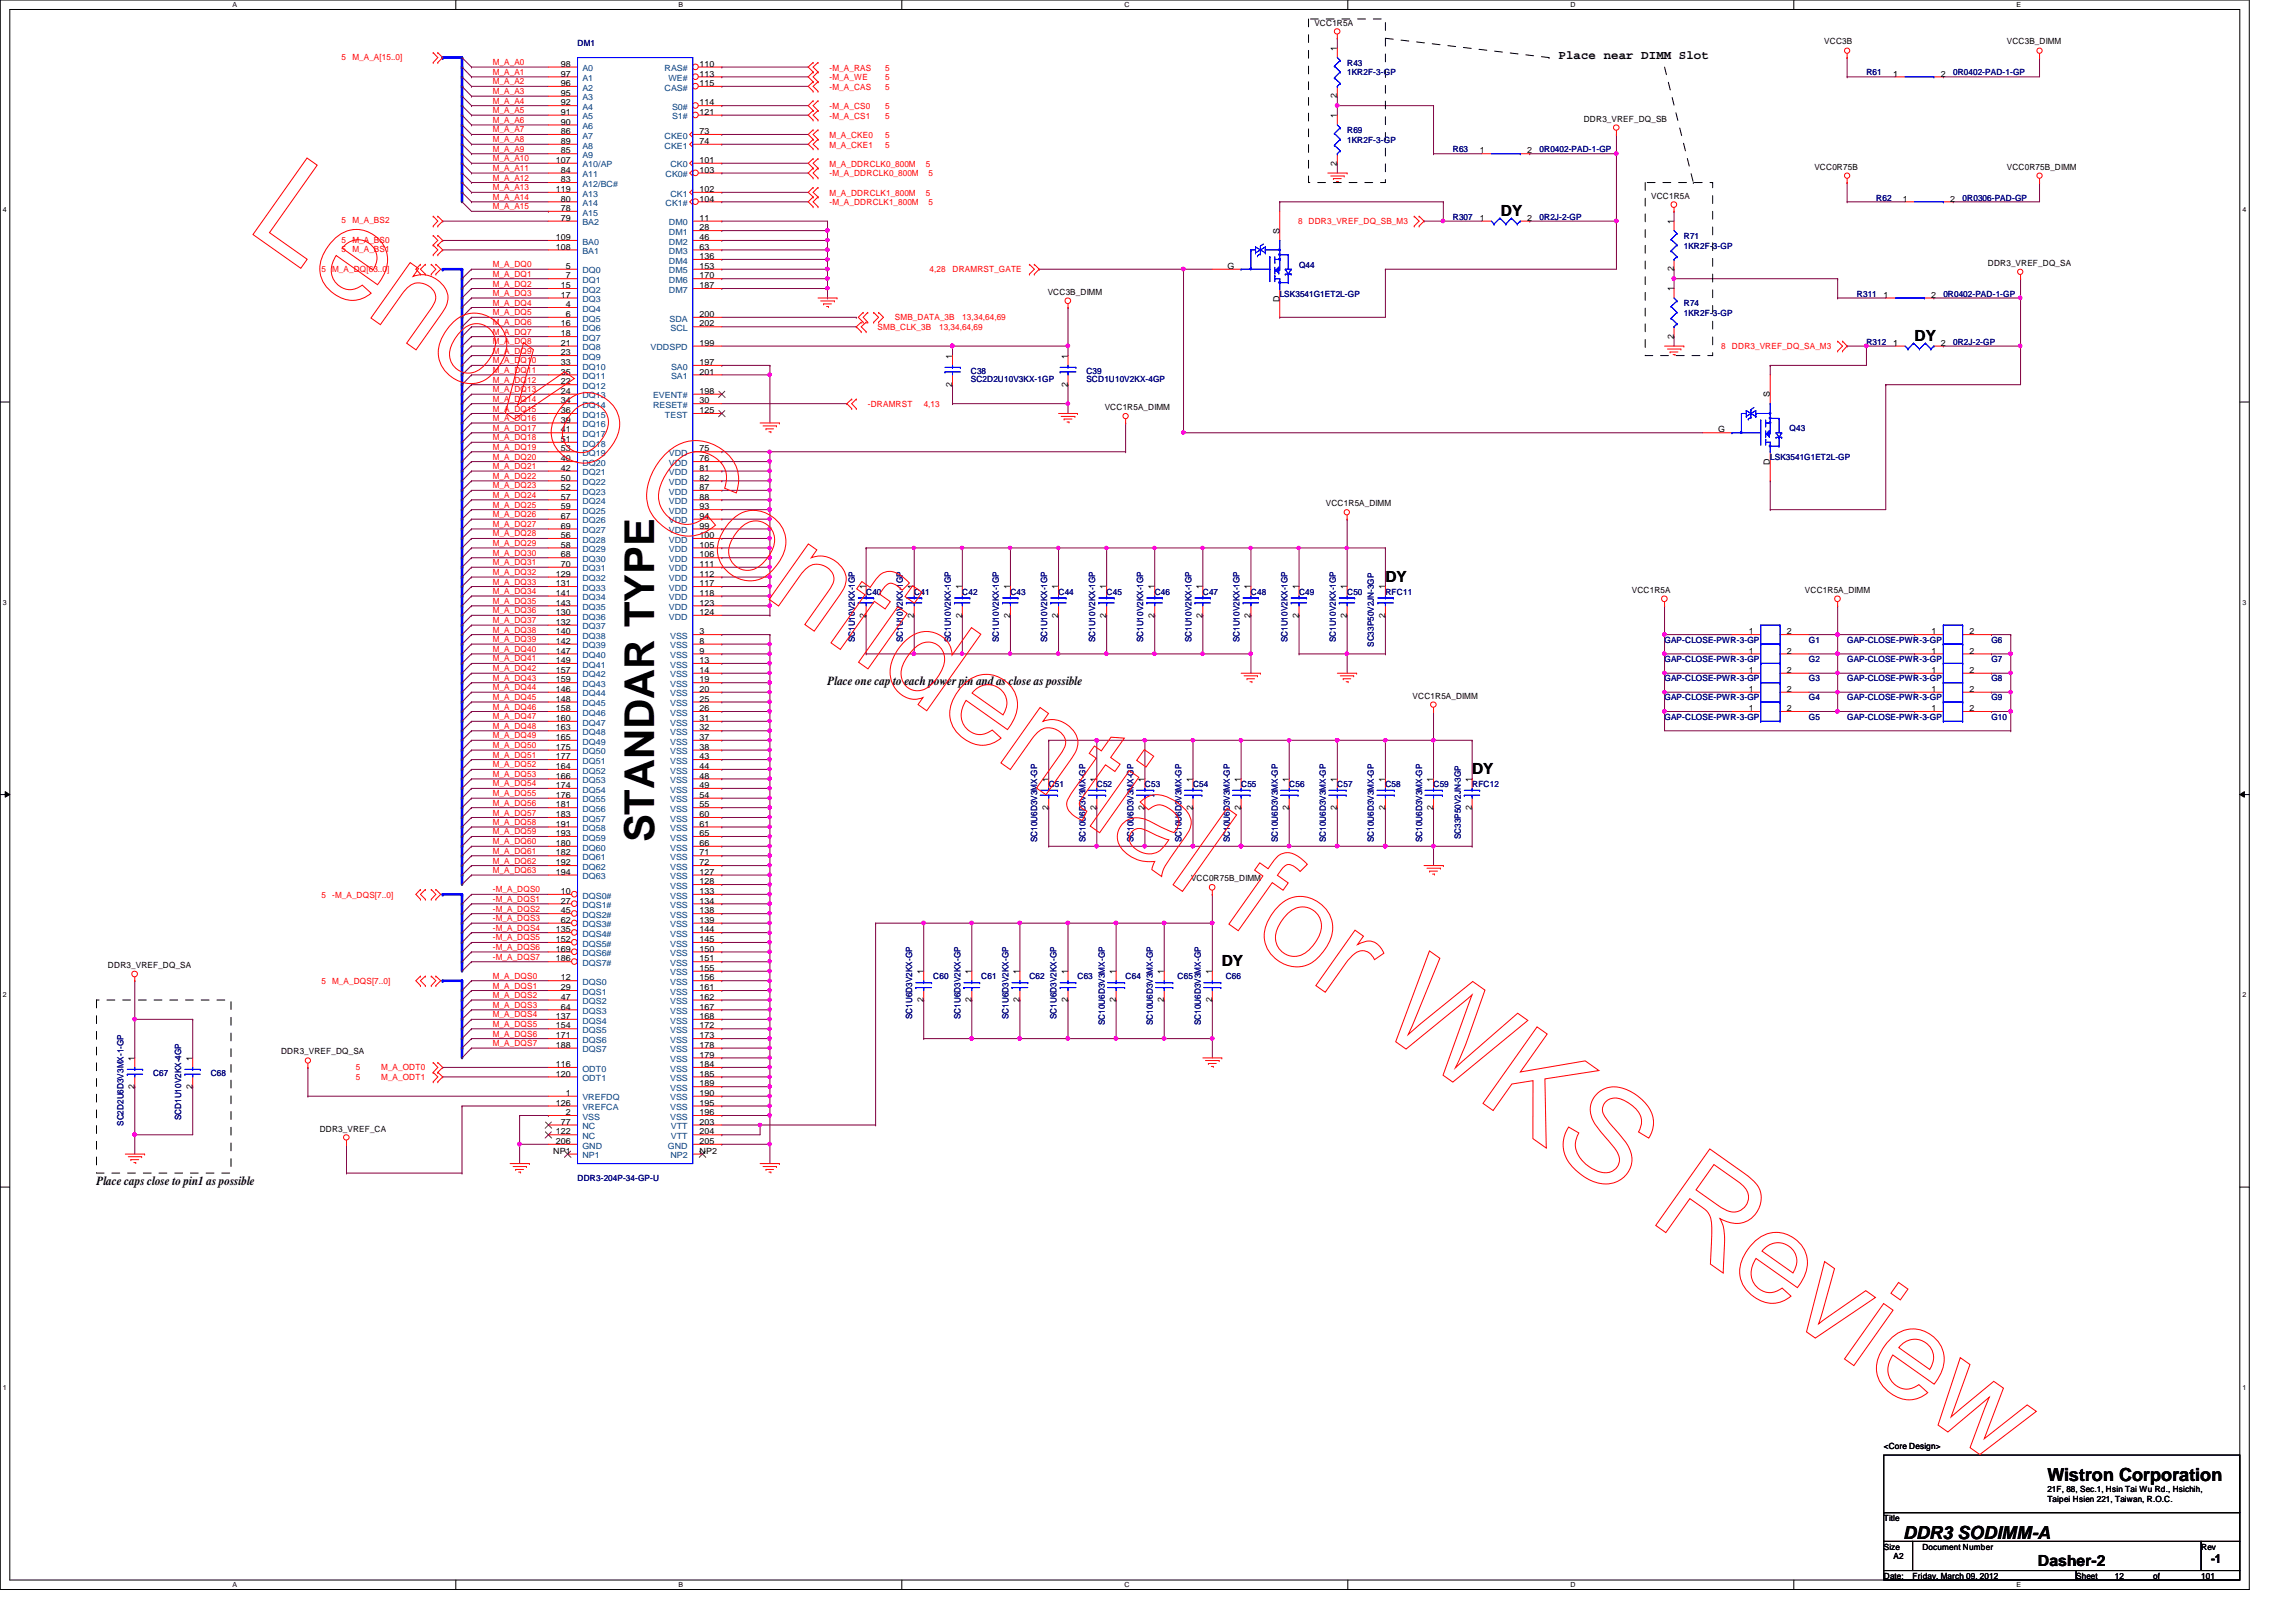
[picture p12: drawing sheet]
<svg xmlns="http://www.w3.org/2000/svg" width="297mm" height="210mm" viewBox="0 0 297 210" stroke-linecap="round" stroke-linejoin="round" font-family="sans-serif">
<defs><g id="words">
<text font-size="5.3" x="84.6" y="109" transform="rotate(-90 84.6 109)">STANDAR TYPE</text>
<g font-size="2.3">
<text x="264.9" y="191.7">Wistron Corporation</text>
<text x="246.2" y="199.2">DDR3 SODIMM-A</text>
</g>
<g font-size="2">
<text x="194.2" y="28">DY</text>
<text x="247.7" y="44.2">DY</text>
<text x="179.2" y="75.3">DY</text>
<text x="190.5" y="100.2">DY</text>
<text x="158.1" y="125.1">DY</text>
<text x="263.6" y="202.6">Dasher-2</text>
</g>
<g font-size="1.6">
<text x="201.6" y="7.6">Place near DIMM Slot</text>
<text x="107.1" y="88.6">Place one cap to each power pin and as close as possible</text>
<text x="12.5" y="153.3">Place caps close to pin1 as possible</text>
<text x="286" y="202.3">-1</text>
</g>
<g font-size="1.1">
<text x="170" y="3.3">VCC1R5A</text>
<text x="236" y="5.8">VCC3B</text>
<text x="259.6" y="5.8">VCC3B_DIMM</text>
<text x="72.6" y="8.6">98</text>
<text x="72.6" y="9.9">97</text>
<text x="72.6" y="11.1">96</text>
<text x="90.5" y="8.6">110</text>
<text x="90.5" y="9.9">113</text>
<text x="90.5" y="11.1">115</text>
<text x="173" y="6.6" transform="rotate(-90 173 6.6)">1</text>
<text x="244.9" y="9.9">1</text>
<text x="251.1" y="9.9">2</text>
<text x="72.6" y="12.4">95</text>
<text x="72.6" y="13.6">92</text>
<text x="72.6" y="14.9">91</text>
<text x="72.6" y="16.1">90</text>
<text x="72.6" y="17.4">86</text>
<text x="90.5" y="13.6">114</text>
<text x="90.5" y="14.9">121</text>
<text x="90.5" y="17.4">73</text>
<text x="173" y="15.3" transform="rotate(-90 173 15.3)">1</text>
<text x="173" y="12.7" transform="rotate(-90 173 12.7)">2</text>
<text x="204.9" y="15.7">DDR3_VREF_DQ_SB</text>
<text x="71.9" y="21.1">107</text>
<text x="72.6" y="18.6">89</text>
<text x="72.6" y="19.9">85</text>
<text x="72.6" y="22.4">84</text>
<text x="72.6" y="23.6">83</text>
<text x="90.5" y="18.6">74</text>
<text x="90.5" y="21.1">101</text>
<text x="90.5" y="22.4">103</text>
<text x="173" y="21.4" transform="rotate(-90 173 21.4)">2</text>
<text x="191.4" y="19.9">1</text>
<text x="197.6" y="19.9">2</text>
<text x="234.7" y="22">VCC0R75B</text>
<text x="259.6" y="22">VCC0R75B_DIMM</text>
<text x="71.9" y="24.8">119</text>
<text x="72.6" y="26.1">80</text>
<text x="72.6" y="27.3">78</text>
<text x="72.6" y="28.6">79</text>
<text x="90.5" y="24.8">102</text>
<text x="90.5" y="26.1">104</text>
<text x="90.5" y="28.6">11</text>
<text x="90.5" y="29.8">28</text>
<text x="191.4" y="28.6">1</text>
<text x="197.6" y="28.6">2</text>
<text x="213.6" y="25.7">VCC1R5A</text>
<text x="216.5" y="29" transform="rotate(-90 216.5 29)">1</text>
<text x="246.2" y="26.1">1</text>
<text x="252.3" y="26.1">2</text>
<text x="71.9" y="31.1">109</text>
<text x="71.9" y="32.3">108</text>
<text x="73.2" y="34.8">5</text>
<text x="90.5" y="31.1">46</text>
<text x="90.5" y="32.3">63</text>
<text x="90.5" y="33.5">136</text>
<text x="90.5" y="34.8">153</text>
<text x="158.8" y="34.8">G</text>
<text x="165.5" y="30.2" transform="rotate(-90 165.5 30.2)">S</text>
<text x="216.5" y="35.1" transform="rotate(-90 216.5 35.1)">2</text>
<text x="257.2" y="34.4">DDR3_VREF_DQ_SA</text>
<text x="72.6" y="37.3">15</text>
<text x="72.6" y="38.5">17</text>
<text x="73.2" y="36">7</text>
<text x="73.2" y="39.8">4</text>
<text x="73.2" y="41">6</text>
<text x="90.5" y="36">170</text>
<text x="90.5" y="37.3">187</text>
<text x="90.5" y="41">200</text>
<text x="135.5" y="38.1">VCC3B_DIMM</text>
<text x="165.5" y="39.1" transform="rotate(-90 165.5 39.1)">D</text>
<text x="216.5" y="37.7" transform="rotate(-90 216.5 37.7)">1</text>
<text x="243.7" y="38.5">1</text>
<text x="249.8" y="38.5">2</text>
<text x="72.6" y="42.2">16</text>
<text x="72.6" y="43.5">18</text>
<text x="72.6" y="44.7">21</text>
<text x="72.6" y="46">23</text>
<text x="72.6" y="47.2">33</text>
<text x="90.5" y="42.2">202</text>
<text x="90.5" y="44.7">199</text>
<text x="90.5" y="47.2">197</text>
<text x="123.2" y="46.4" transform="rotate(-90 123.2 46.4)">1</text>
<text x="138.1" y="46.4" transform="rotate(-90 138.1 46.4)">1</text>
<text x="216.5" y="43.8" transform="rotate(-90 216.5 43.8)">2</text>
<text x="244.9" y="44.7">1</text>
<text x="251.1" y="44.7">2</text>
<text x="72.6" y="48.5">35</text>
<text x="72.6" y="49.7">22</text>
<text x="72.6" y="51">24</text>
<text x="72.6" y="52.2">34</text>
<text x="72.6" y="53.5">36</text>
<text x="90.5" y="48.5">201</text>
<text x="90.5" y="51">198</text>
<text x="90.5" y="52.2">30</text>
<text x="90.5" y="53.5">125</text>
<text x="123.2" y="50" transform="rotate(-90 123.2 50)">2</text>
<text x="138.1" y="50" transform="rotate(-90 138.1 50)">2</text>
<text x="142.9" y="53.1">VCC1R5A_DIMM</text>
<text x="229" y="51.4" transform="rotate(-90 229 51.4)">S</text>
<text x="72.6" y="54.7">39</text>
<text x="72.6" y="56">41</text>
<text x="72.6" y="57.2">51</text>
<text x="72.6" y="58.4">53</text>
<text x="72.6" y="59.7">40</text>
<text x="90.5" y="58.4">75</text>
<text x="90.5" y="59.7">76</text>
<text x="222.3" y="56">G</text>
<text x="72.6" y="60.9">42</text>
<text x="72.6" y="62.2">50</text>
<text x="72.6" y="63.4">52</text>
<text x="72.6" y="64.6">57</text>
<text x="72.6" y="65.9">59</text>
<text x="90.5" y="60.9">81</text>
<text x="90.5" y="62.2">82</text>
<text x="90.5" y="63.4">87</text>
<text x="90.5" y="64.6">88</text>
<text x="90.5" y="65.9">93</text>
<text x="171.5" y="65.5">VCC1R5A_DIMM</text>
<text x="229" y="60.2" transform="rotate(-90 229 60.2)">D</text>
<text x="72.6" y="67.1">67</text>
<text x="72.6" y="68.4">69</text>
<text x="72.6" y="69.6">56</text>
<text x="72.6" y="70.9">58</text>
<text x="90.5" y="67.1">94</text>
<text x="90.5" y="68.4">99</text>
<text x="90.5" y="69.6">100</text>
<text x="90.5" y="70.9">105</text>
<text x="71.9" y="74.6">129</text>
<text x="71.9" y="75.9">131</text>
<text x="71.9" y="77.1">141</text>
<text x="72.6" y="72.1">68</text>
<text x="72.6" y="73.4">70</text>
<text x="90.5" y="72.1">106</text>
<text x="90.5" y="73.4">111</text>
<text x="90.5" y="74.6">112</text>
<text x="90.5" y="75.9">117</text>
<text x="90.5" y="77.1">118</text>
<text x="112" y="76.2" transform="rotate(-90 112 76.2)">1</text>
<text x="118.2" y="76.2" transform="rotate(-90 118.2 76.2)">1</text>
<text x="124.5" y="76.2" transform="rotate(-90 124.5 76.2)">1</text>
<text x="130.7" y="76.2" transform="rotate(-90 130.7 76.2)">1</text>
<text x="136.9" y="76.2" transform="rotate(-90 136.9 76.2)">1</text>
<text x="143.1" y="76.2" transform="rotate(-90 143.1 76.2)">1</text>
<text x="149.3" y="76.2" transform="rotate(-90 149.3 76.2)">1</text>
<text x="155.6" y="76.2" transform="rotate(-90 155.6 76.2)">1</text>
<text x="161.8" y="76.2" transform="rotate(-90 161.8 76.2)">1</text>
<text x="168" y="76.2" transform="rotate(-90 168 76.2)">1</text>
<text x="174.2" y="76.2" transform="rotate(-90 174.2 76.2)">1</text>
<text x="179.2" y="76.2" transform="rotate(-90 179.2 76.2)">1</text>
<text x="211.1" y="76.7">VCC1R5A</text>
<text x="233.5" y="76.7">VCC1R5A_DIMM</text>
<text x="71.9" y="78.4">143</text>
<text x="71.9" y="79.6">130</text>
<text x="71.9" y="80.9">132</text>
<text x="71.9" y="82.1">140</text>
<text x="71.9" y="83.3">142</text>
<text x="90.5" y="78.4">123</text>
<text x="90.5" y="79.6">124</text>
<text x="90.5" y="82.1">3</text>
<text x="90.5" y="83.3">8</text>
<text x="112" y="79.9" transform="rotate(-90 112 79.9)">2</text>
<text x="118.2" y="79.9" transform="rotate(-90 118.2 79.9)">2</text>
<text x="124.5" y="79.9" transform="rotate(-90 124.5 79.9)">2</text>
<text x="130.7" y="79.9" transform="rotate(-90 130.7 79.9)">2</text>
<text x="136.9" y="79.9" transform="rotate(-90 136.9 79.9)">2</text>
<text x="143.1" y="79.9" transform="rotate(-90 143.1 79.9)">2</text>
<text x="149.3" y="79.9" transform="rotate(-90 149.3 79.9)">2</text>
<text x="155.6" y="79.9" transform="rotate(-90 155.6 79.9)">2</text>
<text x="161.8" y="79.9" transform="rotate(-90 161.8 79.9)">2</text>
<text x="168" y="79.9" transform="rotate(-90 168 79.9)">2</text>
<text x="174.2" y="79.9" transform="rotate(-90 174.2 79.9)">2</text>
<text x="179.2" y="79.9" transform="rotate(-90 179.2 79.9)">2</text>
<text x="226.3" y="82.1">1</text>
<text x="231.2" y="82.1">2</text>
<text x="249.9" y="82.1">1</text>
<text x="254.8" y="82.1">2</text>
<text x="71.9" y="84.6">147</text>
<text x="71.9" y="85.8">149</text>
<text x="71.9" y="87.1">157</text>
<text x="71.9" y="88.3">159</text>
<text x="71.9" y="89.5">146</text>
<text x="90.5" y="84.6">9</text>
<text x="90.5" y="85.8">13</text>
<text x="90.5" y="87.1">14</text>
<text x="90.5" y="88.3">19</text>
<text x="90.5" y="89.5">20</text>
<text x="226.3" y="89.5">1</text>
<text x="226.3" y="84.6">1</text>
<text x="226.3" y="87.1">1</text>
<text x="231.2" y="89.5">2</text>
<text x="231.2" y="84.6">2</text>
<text x="231.2" y="87.1">2</text>
<text x="249.9" y="84.6">1</text>
<text x="249.9" y="87.1">1</text>
<text x="249.9" y="89.5">1</text>
<text x="254.8" y="84.6">2</text>
<text x="254.8" y="87.1">2</text>
<text x="254.8" y="89.5">2</text>
<text x="71.9" y="90.8">148</text>
<text x="71.9" y="92">158</text>
<text x="71.9" y="93.3">160</text>
<text x="71.9" y="94.5">163</text>
<text x="71.9" y="95.8">165</text>
<text x="90.5" y="90.8">25</text>
<text x="90.5" y="92">26</text>
<text x="90.5" y="93.3">31</text>
<text x="90.5" y="94.5">32</text>
<text x="90.5" y="95.8">37</text>
<text x="182.7" y="90.4">VCC1R5A_DIMM</text>
<text x="226.3" y="92">1</text>
<text x="231.2" y="92">2</text>
<text x="249.9" y="92">1</text>
<text x="254.8" y="92">2</text>
<text x="71.9" y="97">175</text>
<text x="71.9" y="98.3">177</text>
<text x="71.9" y="99.5">164</text>
<text x="71.9" y="100.8">166</text>
<text x="71.9" y="102">174</text>
<text x="90.5" y="97">38</text>
<text x="90.5" y="98.3">43</text>
<text x="90.5" y="99.5">44</text>
<text x="90.5" y="100.8">48</text>
<text x="90.5" y="102">49</text>
<text x="135.6" y="101.1" transform="rotate(-90 135.6 101.1)">1</text>
<text x="141.9" y="101.1" transform="rotate(-90 141.9 101.1)">1</text>
<text x="148.1" y="101.1" transform="rotate(-90 148.1 101.1)">1</text>
<text x="154.3" y="101.1" transform="rotate(-90 154.3 101.1)">1</text>
<text x="160.5" y="101.1" transform="rotate(-90 160.5 101.1)">1</text>
<text x="166.7" y="101.1" transform="rotate(-90 166.7 101.1)">1</text>
<text x="173" y="101.1" transform="rotate(-90 173 101.1)">1</text>
<text x="179.2" y="101.1" transform="rotate(-90 179.2 101.1)">1</text>
<text x="185.4" y="101.1" transform="rotate(-90 185.4 101.1)">1</text>
<text x="190.4" y="101.1" transform="rotate(-90 190.4 101.1)">1</text>
<text x="71.9" y="103.3">176</text>
<text x="71.9" y="104.5">181</text>
<text x="71.9" y="105.7">183</text>
<text x="71.9" y="107">191</text>
<text x="90.5" y="103.3">54</text>
<text x="90.5" y="104.5">55</text>
<text x="90.5" y="105.7">60</text>
<text x="90.5" y="107">61</text>
<text x="135.6" y="104.8" transform="rotate(-90 135.6 104.8)">2</text>
<text x="141.9" y="104.8" transform="rotate(-90 141.9 104.8)">2</text>
<text x="148.1" y="104.8" transform="rotate(-90 148.1 104.8)">2</text>
<text x="154.3" y="104.8" transform="rotate(-90 154.3 104.8)">2</text>
<text x="160.5" y="104.8" transform="rotate(-90 160.5 104.8)">2</text>
<text x="166.7" y="104.8" transform="rotate(-90 166.7 104.8)">2</text>
<text x="173" y="104.8" transform="rotate(-90 173 104.8)">2</text>
<text x="179.2" y="104.8" transform="rotate(-90 179.2 104.8)">2</text>
<text x="185.4" y="104.8" transform="rotate(-90 185.4 104.8)">2</text>
<text x="190.4" y="104.8" transform="rotate(-90 190.4 104.8)">2</text>
<text x="71.9" y="108.2">193</text>
<text x="71.9" y="109.5">180</text>
<text x="71.9" y="110.7">182</text>
<text x="71.9" y="112">192</text>
<text x="71.9" y="113.2">194</text>
<text x="90.5" y="108.2">65</text>
<text x="90.5" y="109.5">66</text>
<text x="90.5" y="110.7">71</text>
<text x="90.5" y="112">72</text>
<text x="90.5" y="113.2">127</text>
<text x="72.6" y="115.7">10</text>
<text x="72.6" y="116.9">27</text>
<text x="72.6" y="118.2">45</text>
<text x="72.6" y="119.4">62</text>
<text x="90.5" y="114.4">128</text>
<text x="90.5" y="115.7">133</text>
<text x="90.5" y="116.9">134</text>
<text x="90.5" y="118.2">138</text>
<text x="90.5" y="119.4">139</text>
<text x="154.1" y="114">VCC0R75B_DIMM</text>
<text x="14" y="125.3">DDR3_VREF_DQ_SA</text>
<text x="71.9" y="120.6">135</text>
<text x="71.9" y="121.9">152</text>
<text x="71.9" y="123.1">169</text>
<text x="71.9" y="124.4">186</text>
<text x="90.5" y="120.6">144</text>
<text x="90.5" y="121.9">145</text>
<text x="90.5" y="123.1">150</text>
<text x="90.5" y="124.4">151</text>
<text x="90.5" y="125.6">155</text>
<text x="71.9" y="131.9">137</text>
<text x="72.6" y="126.9">12</text>
<text x="72.6" y="128.1">29</text>
<text x="72.6" y="129.4">47</text>
<text x="72.6" y="130.6">64</text>
<text x="90.5" y="126.9">156</text>
<text x="90.5" y="128.1">161</text>
<text x="90.5" y="129.4">162</text>
<text x="90.5" y="130.6">167</text>
<text x="90.5" y="131.9">168</text>
<text x="119.5" y="129.7" transform="rotate(-90 119.5 129.7)">2</text>
<text x="119.5" y="126" transform="rotate(-90 119.5 126)">1</text>
<text x="125.7" y="129.7" transform="rotate(-90 125.7 129.7)">2</text>
<text x="125.7" y="126" transform="rotate(-90 125.7 126)">1</text>
<text x="131.9" y="129.7" transform="rotate(-90 131.9 129.7)">2</text>
<text x="131.9" y="126" transform="rotate(-90 131.9 126)">1</text>
<text x="138.1" y="129.7" transform="rotate(-90 138.1 129.7)">2</text>
<text x="138.1" y="126" transform="rotate(-90 138.1 126)">1</text>
<text x="144.4" y="129.7" transform="rotate(-90 144.4 129.7)">2</text>
<text x="144.4" y="126" transform="rotate(-90 144.4 126)">1</text>
<text x="150.6" y="129.7" transform="rotate(-90 150.6 129.7)">2</text>
<text x="150.6" y="126" transform="rotate(-90 150.6 126)">1</text>
<text x="156.8" y="129.7" transform="rotate(-90 156.8 129.7)">2</text>
<text x="156.8" y="126" transform="rotate(-90 156.8 126)">1</text>
<text x="17.4" y="137.2" transform="rotate(-90 17.4 137.2)">1</text>
<text x="24.9" y="137.2" transform="rotate(-90 24.9 137.2)">1</text>
<text x="36.4" y="136.4">DDR3_VREF_DQ_SA</text>
<text x="71.9" y="133.1">154</text>
<text x="71.9" y="134.4">171</text>
<text x="71.9" y="135.6">188</text>
<text x="90.5" y="133.1">172</text>
<text x="90.5" y="134.4">173</text>
<text x="90.5" y="135.6">178</text>
<text x="90.5" y="136.9">179</text>
<text x="17.4" y="140.9" transform="rotate(-90 17.4 140.9)">2</text>
<text x="24.9" y="140.9" transform="rotate(-90 24.9 140.9)">2</text>
<text x="71.9" y="138.1">116</text>
<text x="71.9" y="139.3">120</text>
<text x="71.9" y="143.1">126</text>
<text x="73.2" y="141.8">1</text>
<text x="90.5" y="138.1">184</text>
<text x="90.5" y="139.3">185</text>
<text x="90.5" y="140.6">189</text>
<text x="90.5" y="141.8">190</text>
<text x="90.5" y="143.1">195</text>
<text x="41.4" y="146.4">DDR3_VREF_CA</text>
<text x="71.6" y="149.3">NP1</text>
<text x="71.9" y="148">206</text>
<text x="71.9" y="146.8">122</text>
<text x="72.6" y="145.5">77</text>
<text x="73.2" y="144.3">2</text>
<text x="90.5" y="144.3">196</text>
<text x="90.5" y="146.8">204</text>
<text x="90.5" y="149.3">NP2</text>
<text x="90.5" y="145.5">203</text>
<text x="90.5" y="148">205</text>
<text x="243.7" y="187.5">&lt;Core Design&gt;</text>
<text x="243.7" y="196.8">Title</text>
<text x="264.9" y="193.1">21F, 88, Sec.1, Hsin Tai Wu Rd., Hsichih,</text>
<text x="264.9" y="194.4">Taipei Hsien 221, Taiwan, R.O.C.</text>
<text x="243.7" y="200.5">Size</text>
<text x="245" y="201.8">A2</text>
<text x="248.7" y="200.5">Document Number</text>
<text x="284.8" y="200.5">Rev</text>
<text x="243.7" y="204.3">Date:</text>
<text x="247.4" y="204.3">Friday, March 09, 2012</text>
<text x="268.6" y="204.3">Sheet</text>
<text x="273.6" y="204.3">12</text>
<text x="278.6" y="204.3">of</text>
<text x="284.8" y="204.3">101</text>
</g>
<g font-size="1.1" fill="#f00">
<text x="44.2" y="7.7">5</text>
<text x="45.6" y="7.7">M_A_A[15..0]</text>
<text x="63.8" y="8.4">M_A_A0</text>
<text x="63.8" y="9.7">M_A_A1</text>
<text x="63.8" y="10.9">M_A_A2</text>
<text x="107.3" y="9.1">-M_A_RAS</text>
<text x="107.3" y="10.4">-M_A_WE</text>
<text x="107.3" y="11.6">-M_A_CAS</text>
<text x="114.5" y="10.4">5</text>
<text x="114.5" y="9.1">5</text>
<text x="114.5" y="11.6">5</text>
<text x="63.8" y="12.2">M_A_A3</text>
<text x="63.8" y="13.4">M_A_A4</text>
<text x="63.8" y="14.6">M_A_A5</text>
<text x="63.8" y="15.9">M_A_A6</text>
<text x="63.8" y="17.1">M_A_A7</text>
<text x="107.3" y="17.9">M_A_CKE0</text>
<text x="107.3" y="14.1">-M_A_CS0</text>
<text x="107.3" y="15.4">-M_A_CS1</text>
<text x="114.5" y="17.9">5</text>
<text x="114.5" y="14.1">5</text>
<text x="114.5" y="15.4">5</text>
<text x="63.8" y="18.4">M_A_A8</text>
<text x="63.8" y="19.6">M_A_A9</text>
<text x="63.8" y="20.9">M_A_A10</text>
<text x="63.8" y="22.1">M_A_A11</text>
<text x="63.8" y="23.4">M_A_A12</text>
<text x="107.3" y="19.1">M_A_CKE1</text>
<text x="107.3" y="21.6">M_A_DDRCLK0_800M</text>
<text x="107.3" y="22.8">-M_A_DDRCLK0_800M</text>
<text x="114.5" y="19.1">5</text>
<text x="119.8" y="21.6">5</text>
<text x="120.1" y="22.8">5</text>
<text x="44.2" y="28.9">5</text>
<text x="45.6" y="28.9">M_A_BS2</text>
<text x="63.8" y="24.6">M_A_A13</text>
<text x="63.8" y="25.9">M_A_A14</text>
<text x="63.8" y="27.1">M_A_A15</text>
<text x="107.3" y="25.3">M_A_DDRCLK1_800M</text>
<text x="107.3" y="26.5">-M_A_DDRCLK1_800M</text>
<text x="119.8" y="25.3">5</text>
<text x="120.1" y="26.5">5</text>
<text x="167.9" y="29">8 DDR3_VREF_DQ_SB_M3</text>
<text x="41.6" y="35.3">5 M_A_DQ[63..0]</text>
<text x="44.2" y="32.6">5</text>
<text x="44.2" y="31.4">5</text>
<text x="45.6" y="32.6">M_A_BS1</text>
<text x="45.6" y="31.4">M_A_BS0</text>
<text x="63.8" y="34.6">M_A_DQ0</text>
<text x="63.8" y="35.8">M_A_DQ1</text>
<text x="120.3" y="35.3">4,28</text>
<text x="123.2" y="35.3">DRAMRST_GATE</text>
<text x="63.8" y="37.1">M_A_DQ2</text>
<text x="63.8" y="38.3">M_A_DQ3</text>
<text x="63.8" y="39.5">M_A_DQ4</text>
<text x="63.8" y="40.8">M_A_DQ5</text>
<text x="115.8" y="41.4">SMB_DATA_3B</text>
<text x="124.5" y="41.4">13,34,64,69</text>
<text x="63.8" y="43.3">M_A_DQ7</text>
<text x="63.8" y="42">M_A_DQ6</text>
<text x="63.8" y="44.5">M_A_DQ8</text>
<text x="63.8" y="45.8">M_A_DQ9</text>
<text x="63.8" y="47">M_A_DQ10</text>
<text x="113.5" y="42.8">SMB_CLK_3B</text>
<text x="121.5" y="42.8">13,34,64,69</text>
<text x="222.7" y="45.2">8</text>
<text x="224.1" y="45.2">DDR3_VREF_DQ_SA_M3</text>
<text x="63.8" y="48.3">M_A_DQ11</text>
<text x="63.8" y="50.8">M_A_DQ13</text>
<text x="63.8" y="52">M_A_DQ14</text>
<text x="63.8" y="53.3">M_A_DQ15</text>
<text x="63.8" y="49.5">M_A_DQ12</text>
<text x="112.3" y="52.7">-DRAMRST</text>
<text x="119.5" y="52.7">4,13</text>
<text x="63.8" y="54.5">M_A_DQ16</text>
<text x="63.8" y="55.8">M_A_DQ17</text>
<text x="63.8" y="58.2">M_A_DQ19</text>
<text x="63.8" y="57">M_A_DQ18</text>
<text x="63.8" y="59.5">M_A_DQ20</text>
<text x="63.8" y="60.7">M_A_DQ21</text>
<text x="63.8" y="62">M_A_DQ22</text>
<text x="63.8" y="63.2">M_A_DQ23</text>
<text x="63.8" y="65.7">M_A_DQ25</text>
<text x="63.8" y="64.4">M_A_DQ24</text>
<text x="63.8" y="69.4">M_A_DQ28</text>
<text x="63.8" y="71.9">M_A_DQ30</text>
<text x="63.8" y="68.2">M_A_DQ27</text>
<text x="63.8" y="66.9">M_A_DQ26</text>
<text x="63.8" y="70.7">M_A_DQ29</text>
<text x="63.8" y="73.2">M_A_DQ31</text>
<text x="63.8" y="74.4">M_A_DQ32</text>
<text x="63.8" y="75.6">M_A_DQ33</text>
<text x="63.8" y="76.9">M_A_DQ34</text>
<text x="63.8" y="78.1">M_A_DQ35</text>
<text x="63.8" y="80.6">M_A_DQ37</text>
<text x="63.8" y="81.9">M_A_DQ38</text>
<text x="63.8" y="83.1">M_A_DQ39</text>
<text x="63.8" y="79.4">M_A_DQ36</text>
<text x="63.8" y="89.3">M_A_DQ44</text>
<text x="63.8" y="88.1">M_A_DQ43</text>
<text x="63.8" y="85.6">M_A_DQ41</text>
<text x="63.8" y="84.4">M_A_DQ40</text>
<text x="63.8" y="86.9">M_A_DQ42</text>
<text x="63.8" y="95.5">M_A_DQ49</text>
<text x="63.8" y="93.1">M_A_DQ47</text>
<text x="63.8" y="91.8">M_A_DQ46</text>
<text x="63.8" y="90.6">M_A_DQ45</text>
<text x="63.8" y="94.3">M_A_DQ48</text>
<text x="63.8" y="98">M_A_DQ51</text>
<text x="63.8" y="96.8">M_A_DQ50</text>
<text x="63.8" y="100.5">M_A_DQ53</text>
<text x="63.8" y="101.8">M_A_DQ54</text>
<text x="63.8" y="99.3">M_A_DQ52</text>
<text x="63.8" y="106.8">M_A_DQ58</text>
<text x="63.8" y="103">M_A_DQ55</text>
<text x="63.8" y="105.5">M_A_DQ57</text>
<text x="63.8" y="108">M_A_DQ59</text>
<text x="63.8" y="104.3">M_A_DQ56</text>
<text x="63.8" y="109.3">M_A_DQ60</text>
<text x="63.8" y="113">M_A_DQ63</text>
<text x="63.8" y="111.8">M_A_DQ62</text>
<text x="63.8" y="110.5">M_A_DQ61</text>
<text x="41.6" y="116.2">5 -M_A_DQS[7..0]</text>
<text x="63.8" y="118">-M_A_DQS2</text>
<text x="63.8" y="119.2">-M_A_DQS3</text>
<text x="63.8" y="116.7">-M_A_DQS1</text>
<text x="63.8" y="115.5">-M_A_DQS0</text>
<text x="63.8" y="121.7">-M_A_DQS5</text>
<text x="63.8" y="122.9">-M_A_DQS6</text>
<text x="63.8" y="124.2">-M_A_DQS7</text>
<text x="63.8" y="120.4">-M_A_DQS4</text>
<text x="41.6" y="127.4">5 M_A_DQS[7..0]</text>
<text x="63.8" y="129.2">M_A_DQS2</text>
<text x="63.8" y="127.9">M_A_DQS1</text>
<text x="63.8" y="130.4">M_A_DQS3</text>
<text x="63.8" y="126.7">M_A_DQS0</text>
<text x="63.8" y="131.7">M_A_DQS4</text>
<text x="63.8" y="135.4">M_A_DQS7</text>
<text x="63.8" y="132.9">M_A_DQS5</text>
<text x="63.8" y="134.2">M_A_DQS6</text>
<text x="46.1" y="138.4">5</text>
<text x="46.1" y="139.7">5</text>
<text x="49.3" y="138.4">M_A_ODT0</text>
<text x="49.3" y="139.7">M_A_ODT1</text>
</g>
<g font-size="1.1" fill="#000080">
<text x="74.7" y="6">DM1</text>
<text x="174.3" y="8.5">R43</text>
<text x="174.3" y="9.7">1KR2F-3-GP</text>
<text x="241.5" y="9.7">R61</text>
<text x="252.7" y="9.7">0R0402-PAD-1-GP</text>
<text x="174.3" y="17.2">R69</text>
<text x="174.3" y="18.5">1KR2F-3-GP</text>
<text x="188" y="19.7">R63</text>
<text x="199.2" y="19.7">0R0402-PAD-1-GP</text>
<text x="188" y="28.4">R307</text>
<text x="199.2" y="28.4">0R2J-2-GP</text>
<text x="242.7" y="26">R62</text>
<text x="253.9" y="26">0R0306-PAD-GP</text>
<text x="168.1" y="34.6">Q44</text>
<text x="217.8" y="30.9">R71</text>
<text x="217.8" y="32.2">1KR2F-3-GP</text>
<text x="165.6" y="38.4">LSK3541G1ET2L-GP</text>
<text x="217.8" y="39.6">R74</text>
<text x="217.8" y="40.9">1KR2F-3-GP</text>
<text x="240.2" y="38.4">R311</text>
<text x="251.4" y="38.4">0R0402-PAD-1-GP</text>
<text x="241.5" y="44.6">R312</text>
<text x="252.7" y="44.6">0R2J-2-GP</text>
<text x="125.6" y="48.3">C38</text>
<text x="125.6" y="49.4">SC2D2U10V3KX-1GP</text>
<text x="140.5" y="48.3">C39</text>
<text x="140.5" y="49.4">SCD1U10V2KX-4GP</text>
<text x="229" y="59.5">LSK3541G1ET2L-GP</text>
<text x="231.5" y="55.8">Q43</text>
<text x="112.1" y="77">C40</text>
<text x="118.3" y="77">C41</text>
<text x="124.5" y="77">C42</text>
<text x="130.7" y="77">C43</text>
<text x="136.9" y="77">C44</text>
<text x="143.2" y="77">C45</text>
<text x="149.4" y="77">C46</text>
<text x="155.6" y="77">C47</text>
<text x="161.8" y="77">C48</text>
<text x="168.1" y="77">C49</text>
<text x="174.3" y="77">C50</text>
<text x="179.2" y="77">RFC11</text>
<text x="110.6" y="83.1" transform="rotate(-90 110.6 83.1)">SC1U10V2KX-1GP</text>
<text x="116.8" y="83.1" transform="rotate(-90 116.8 83.1)">SC1U10V2KX-1GP</text>
<text x="123" y="83.1" transform="rotate(-90 123 83.1)">SC1U10V2KX-1GP</text>
<text x="129.2" y="83.1" transform="rotate(-90 129.2 83.1)">SC1U10V2KX-1GP</text>
<text x="135.5" y="83.1" transform="rotate(-90 135.5 83.1)">SC1U10V2KX-1GP</text>
<text x="141.7" y="83.1" transform="rotate(-90 141.7 83.1)">SC1U10V2KX-1GP</text>
<text x="147.9" y="83.1" transform="rotate(-90 147.9 83.1)">SC1U10V2KX-1GP</text>
<text x="154.1" y="83.1" transform="rotate(-90 154.1 83.1)">SC1U10V2KX-1GP</text>
<text x="160.4" y="83.1" transform="rotate(-90 160.4 83.1)">SC1U10V2KX-1GP</text>
<text x="166.6" y="83.1" transform="rotate(-90 166.6 83.1)">SC1U10V2KX-1GP</text>
<text x="172.8" y="83.1" transform="rotate(-90 172.8 83.1)">SC1U10V2KX-1GP</text>
<text x="177.8" y="83.7" transform="rotate(-90 177.8 83.7)">SC33P50V2JN-3GP</text>
<text x="215.3" y="83.2">GAP-CLOSE-PWR-3-GP</text>
<text x="234" y="83.2">G1</text>
<text x="239" y="83.2">GAP-CLOSE-PWR-3-GP</text>
<text x="257.6" y="83.2">G6</text>
<text x="215.3" y="85.7">GAP-CLOSE-PWR-3-GP</text>
<text x="215.3" y="88.2">GAP-CLOSE-PWR-3-GP</text>
<text x="234" y="85.7">G2</text>
<text x="234" y="88.2">G3</text>
<text x="239" y="85.7">GAP-CLOSE-PWR-3-GP</text>
<text x="239" y="88.2">GAP-CLOSE-PWR-3-GP</text>
<text x="257.6" y="85.7">G7</text>
<text x="257.6" y="88.2">G8</text>
<text x="215.3" y="93.1">GAP-CLOSE-PWR-3-GP</text>
<text x="215.3" y="90.6">GAP-CLOSE-PWR-3-GP</text>
<text x="234" y="93.1">G5</text>
<text x="234" y="90.6">G4</text>
<text x="239" y="90.6">GAP-CLOSE-PWR-3-GP</text>
<text x="239" y="93.1">GAP-CLOSE-PWR-3-GP</text>
<text x="257.6" y="90.6">G9</text>
<text x="257.6" y="93.1">G10</text>
<text x="135.7" y="101.9">C51</text>
<text x="141.9" y="101.9">C52</text>
<text x="148.1" y="101.9">C53</text>
<text x="154.3" y="101.9">C54</text>
<text x="160.6" y="101.9">C55</text>
<text x="166.8" y="101.9">C56</text>
<text x="173" y="101.9">C57</text>
<text x="179.2" y="101.9">C58</text>
<text x="185.5" y="101.9">C59</text>
<text x="190.5" y="101.9">RFC12</text>
<text x="134.2" y="109" transform="rotate(-90 134.2 109)">SC10U6D3V3MX-GP</text>
<text x="140.4" y="109" transform="rotate(-90 140.4 109)">SC10U6D3V3MX-GP</text>
<text x="146.6" y="109" transform="rotate(-90 146.6 109)">SC10U6D3V3MX-GP</text>
<text x="152.9" y="109" transform="rotate(-90 152.9 109)">SC10U6D3V3MX-GP</text>
<text x="159.1" y="109" transform="rotate(-90 159.1 109)">SC10U6D3V3MX-GP</text>
<text x="165.3" y="109" transform="rotate(-90 165.3 109)">SC10U6D3V3MX-GP</text>
<text x="171.5" y="109" transform="rotate(-90 171.5 109)">SC10U6D3V3MX-GP</text>
<text x="177.8" y="109" transform="rotate(-90 177.8 109)">SC10U6D3V3MX-GP</text>
<text x="184" y="109" transform="rotate(-90 184 109)">SC10U6D3V3MX-GP</text>
<text x="189" y="108.6" transform="rotate(-90 189 108.6)">SC33P50V2JN-3GP</text>
<text x="118" y="131.9" transform="rotate(-90 118 131.9)">SC1U6D3V2KX-GP</text>
<text x="120.7" y="126.7">C60</text>
<text x="124.2" y="131.9" transform="rotate(-90 124.2 131.9)">SC1U6D3V2KX-GP</text>
<text x="127" y="126.7">C61</text>
<text x="130.5" y="131.9" transform="rotate(-90 130.5 131.9)">SC1U6D3V2KX-GP</text>
<text x="133.2" y="126.7">C62</text>
<text x="136.7" y="131.9" transform="rotate(-90 136.7 131.9)">SC1U6D3V2KX-GP</text>
<text x="139.4" y="126.7">C63</text>
<text x="145.6" y="126.7">C64</text>
<text x="152.4" y="126.7">C65</text>
<text x="158.6" y="126.7">C66</text>
<text x="142.9" y="132.7" transform="rotate(-90 142.9 132.7)">SC10U6D3V3MX-GP</text>
<text x="149.1" y="132.7" transform="rotate(-90 149.1 132.7)">SC10U6D3V3MX-GP</text>
<text x="155.4" y="132.7" transform="rotate(-90 155.4 132.7)">SC10U6D3V3MX-GP</text>
<text x="19.8" y="139.2">C67</text>
<text x="27.3" y="139.2">C68</text>
<text x="16" y="145.7" transform="rotate(-90 16 145.7)">SC2D2U6D3V3MX-1-GP</text>
<text x="23.4" y="145" transform="rotate(-90 23.4 145)">SCD1U10V2KX-4GP</text>
<text x="74.7" y="152.9">DDR3-204P-34-GP-U</text>
</g>
<g font-size="1.1" fill="#004080">
<text x="75.4" y="9.2">A0</text>
<text x="75.4" y="10.5">A1</text>
<text x="75.4" y="11.7">A2</text>
<text x="86" y="9.2">RAS#</text>
<text x="86" y="11.7">CAS#</text>
<text x="86.5" y="10.5">WE#</text>
<text x="75.4" y="13">A3</text>
<text x="75.4" y="14.2">A4</text>
<text x="75.4" y="15.5">A5</text>
<text x="75.4" y="16.7">A6</text>
<text x="75.4" y="17.9">A7</text>
<text x="86" y="17.9">CKE0</text>
<text x="86.9" y="14.2">S0#</text>
<text x="86.9" y="15.5">S1#</text>
<text x="75.4" y="19.2">A8</text>
<text x="75.4" y="20.4">A9</text>
<text x="75.4" y="21.7">A10/AP</text>
<text x="75.4" y="22.9">A11</text>
<text x="86" y="19.2">CKE1</text>
<text x="86.1" y="22.9">CK0#</text>
<text x="86.7" y="21.7">CK0</text>
<text x="75.4" y="24.2">A12/BC#</text>
<text x="75.4" y="25.4">A13</text>
<text x="75.4" y="26.7">A14</text>
<text x="75.4" y="27.9">A15</text>
<text x="75.4" y="29.2">BA2</text>
<text x="86.1" y="26.7">CK1#</text>
<text x="86.5" y="29.2">DM0</text>
<text x="86.7" y="25.4">CK1</text>
<text x="75.4" y="31.7">BA0</text>
<text x="75.4" y="32.9">BA1</text>
<text x="75.4" y="35.4">DQ0</text>
<text x="86.5" y="30.4">DM1</text>
<text x="86.5" y="31.7">DM2</text>
<text x="86.5" y="32.9">DM3</text>
<text x="86.5" y="34.1">DM4</text>
<text x="86.5" y="35.4">DM5</text>
<text x="75.4" y="36.6">DQ1</text>
<text x="75.4" y="37.9">DQ2</text>
<text x="75.4" y="39.1">DQ3</text>
<text x="75.4" y="40.3">DQ4</text>
<text x="75.4" y="41.6">DQ5</text>
<text x="86.5" y="36.6">DM6</text>
<text x="86.5" y="37.9">DM7</text>
<text x="86.6" y="41.6">SDA</text>
<text x="75.4" y="42.8">DQ6</text>
<text x="75.4" y="44.1">DQ7</text>
<text x="75.4" y="45.3">DQ8</text>
<text x="75.4" y="46.6">DQ9</text>
<text x="75.4" y="47.8">DQ10</text>
<text x="84.2" y="45.3">VDDSPD</text>
<text x="86.7" y="42.8">SCL</text>
<text x="86.8" y="47.8">SA0</text>
<text x="75.4" y="49.1">DQ11</text>
<text x="75.4" y="50.3">DQ12</text>
<text x="75.4" y="51.6">DQ13</text>
<text x="75.4" y="52.8">DQ14</text>
<text x="84.5" y="51.6">EVENT#</text>
<text x="84.5" y="52.8">RESET#</text>
<text x="86.8" y="49.1">SA1</text>
<text x="75.4" y="54.1">DQ15</text>
<text x="75.4" y="55.3">DQ16</text>
<text x="75.4" y="56.6">DQ17</text>
<text x="75.4" y="57.8">DQ18</text>
<text x="75.4" y="59">DQ19</text>
<text x="86" y="54.1">TEST</text>
<text x="86.5" y="59">VDD</text>
<text x="75.4" y="60.3">DQ20</text>
<text x="75.4" y="61.5">DQ21</text>
<text x="75.4" y="62.8">DQ22</text>
<text x="75.4" y="64">DQ23</text>
<text x="75.4" y="65.2">DQ24</text>
<text x="86.5" y="60.3">VDD</text>
<text x="86.5" y="61.5">VDD</text>
<text x="86.5" y="62.8">VDD</text>
<text x="86.5" y="64">VDD</text>
<text x="86.5" y="65.2">VDD</text>
<text x="75.4" y="66.5">DQ25</text>
<text x="75.4" y="67.7">DQ26</text>
<text x="75.4" y="69">DQ27</text>
<text x="75.4" y="70.2">DQ28</text>
<text x="75.4" y="71.5">DQ29</text>
<text x="86.5" y="66.5">VDD</text>
<text x="86.5" y="67.7">VDD</text>
<text x="86.5" y="69">VDD</text>
<text x="86.5" y="70.2">VDD</text>
<text x="86.5" y="71.5">VDD</text>
<text x="75.4" y="72.7">DQ30</text>
<text x="75.4" y="74">DQ31</text>
<text x="75.4" y="75.2">DQ32</text>
<text x="75.4" y="76.5">DQ33</text>
<text x="75.4" y="77.7">DQ34</text>
<text x="86.5" y="72.7">VDD</text>
<text x="86.5" y="74">VDD</text>
<text x="86.5" y="75.2">VDD</text>
<text x="86.5" y="76.5">VDD</text>
<text x="86.5" y="77.7">VDD</text>
<text x="75.4" y="79">DQ35</text>
<text x="75.4" y="80.2">DQ36</text>
<text x="75.4" y="81.4">DQ37</text>
<text x="75.4" y="82.7">DQ38</text>
<text x="75.4" y="83.9">DQ39</text>
<text x="86.5" y="79">VDD</text>
<text x="86.5" y="80.2">VDD</text>
<text x="86.7" y="82.7">VSS</text>
<text x="86.7" y="83.9">VSS</text>
<text x="75.4" y="85.2">DQ40</text>
<text x="75.4" y="86.4">DQ41</text>
<text x="75.4" y="87.7">DQ42</text>
<text x="75.4" y="88.9">DQ43</text>
<text x="86.7" y="85.2">VSS</text>
<text x="86.7" y="86.4">VSS</text>
<text x="86.7" y="87.7">VSS</text>
<text x="86.7" y="88.9">VSS</text>
<text x="75.4" y="90.1">DQ44</text>
<text x="75.4" y="91.4">DQ45</text>
<text x="75.4" y="92.6">DQ46</text>
<text x="75.4" y="93.9">DQ47</text>
<text x="75.4" y="95.1">DQ48</text>
<text x="86.7" y="90.1">VSS</text>
<text x="86.7" y="91.4">VSS</text>
<text x="86.7" y="92.6">VSS</text>
<text x="86.7" y="93.9">VSS</text>
<text x="86.7" y="95.1">VSS</text>
<text x="75.4" y="96.4">DQ49</text>
<text x="75.4" y="97.6">DQ50</text>
<text x="75.4" y="98.8">DQ51</text>
<text x="75.4" y="100.1">DQ52</text>
<text x="75.4" y="101.3">DQ53</text>
<text x="86.7" y="96.4">VSS</text>
<text x="86.7" y="97.6">VSS</text>
<text x="86.7" y="98.8">VSS</text>
<text x="86.7" y="100.1">VSS</text>
<text x="86.7" y="101.3">VSS</text>
<text x="75.4" y="102.6">DQ54</text>
<text x="75.4" y="103.8">DQ55</text>
<text x="75.4" y="105.1">DQ56</text>
<text x="75.4" y="106.3">DQ57</text>
<text x="75.4" y="107.6">DQ58</text>
<text x="86.7" y="102.6">VSS</text>
<text x="86.7" y="103.8">VSS</text>
<text x="86.7" y="105.1">VSS</text>
<text x="86.7" y="106.3">VSS</text>
<text x="86.7" y="107.6">VSS</text>
<text x="75.4" y="108.8">DQ59</text>
<text x="75.4" y="110.1">DQ60</text>
<text x="75.4" y="111.3">DQ61</text>
<text x="75.4" y="112.6">DQ62</text>
<text x="75.4" y="113.8">DQ63</text>
<text x="86.7" y="108.8">VSS</text>
<text x="86.7" y="110.1">VSS</text>
<text x="86.7" y="111.3">VSS</text>
<text x="86.7" y="112.6">VSS</text>
<text x="86.7" y="113.8">VSS</text>
<text x="75.4" y="116.3">DQS0#</text>
<text x="75.4" y="117.5">DQS1#</text>
<text x="75.4" y="118.8">DQS2#</text>
<text x="86.7" y="115">VSS</text>
<text x="86.7" y="116.3">VSS</text>
<text x="86.7" y="117.5">VSS</text>
<text x="86.7" y="118.8">VSS</text>
<text x="75.4" y="120">DQS3#</text>
<text x="75.4" y="121.2">DQS4#</text>
<text x="75.4" y="122.5">DQS5#</text>
<text x="75.4" y="123.7">DQS6#</text>
<text x="75.4" y="125">DQS7#</text>
<text x="86.7" y="120">VSS</text>
<text x="86.7" y="121.2">VSS</text>
<text x="86.7" y="122.5">VSS</text>
<text x="86.7" y="123.7">VSS</text>
<text x="86.7" y="125">VSS</text>
<text x="75.4" y="127.5">DQS0</text>
<text x="75.4" y="128.7">DQS1</text>
<text x="75.4" y="130">DQS2</text>
<text x="75.4" y="131.2">DQS3</text>
<text x="86.7" y="126.2">VSS</text>
<text x="86.7" y="127.5">VSS</text>
<text x="86.7" y="128.7">VSS</text>
<text x="86.7" y="130">VSS</text>
<text x="86.7" y="131.2">VSS</text>
<text x="75.4" y="132.5">DQS4</text>
<text x="75.4" y="133.7">DQS5</text>
<text x="75.4" y="135">DQS6</text>
<text x="75.4" y="136.2">DQS7</text>
<text x="86.7" y="132.5">VSS</text>
<text x="86.7" y="133.7">VSS</text>
<text x="86.7" y="135">VSS</text>
<text x="86.7" y="136.2">VSS</text>
<text x="86.7" y="137.5">VSS</text>
<text x="75.4" y="138.7">ODT0</text>
<text x="75.4" y="139.9">ODT1</text>
<text x="75.4" y="142.4">VREFDQ</text>
<text x="75.4" y="143.7">VREFCA</text>
<text x="86.7" y="138.7">VSS</text>
<text x="86.7" y="139.9">VSS</text>
<text x="86.7" y="141.2">VSS</text>
<text x="86.7" y="142.4">VSS</text>
<text x="86.7" y="143.7">VSS</text>
<text x="75.4" y="144.9">VSS</text>
<text x="75.4" y="148.6">GND</text>
<text x="75.4" y="149.9">NP1</text>
<text x="75.4" y="146.1">NC</text>
<text x="75.4" y="147.4">NC</text>
<text x="86.4" y="148.6">GND</text>
<text x="86.7" y="144.9">VSS</text>
<text x="86.7" y="149.9">NP2</text>
<text x="86.8" y="147.4">VTT</text>
<text x="86.8" y="146.1">VTT</text>
</g>
<g font-size=".9">
<text x="30.1" y=".9">A</text>
<text x="87.8" y=".9">B</text>
<text x="145.5" y=".9">C</text>
<text x="203.2" y=".9">D</text>
<text x="260.9" y=".9">E</text>
<text x=".4" y="27.4">4</text>
<text x="290.1" y="27.4">4</text>
<text x=".4" y="78.2">3</text>
<text x="290.1" y="78.2">3</text>
<text x=".4" y="129">2</text>
<text x="290.1" y="129">2</text>
<text x=".4" y="179.8">1</text>
<text x="290.1" y="179.8">1</text>
<text x="30.1" y="205.4">A</text>
<text x="87.8" y="205.4">B</text>
<text x="145.5" y="205.4">C</text>
<text x="203.2" y="205.4">D</text>
<text x="260.9" y="205.4">E</text>
</g>
</g></defs>
<path d="M0 0h291v205.7h-291zM1.3 1.2h288.5v203.3h-288.5z" fill="none" stroke="#000" stroke-width=".13"/>
<g fill="#fff">
<path d="M30.1 .1h.5v1h-.5z"/>
<path d="M30.1 204.6h.5v1h-.5z"/>
</g>
<path d="M59 0v1.2M59 204.5v1.2" fill="none" stroke="#000" stroke-width=".13"/>
<g fill="#fff">
<path d="M87.8 .1h.6v1h-.6z"/>
<path d="M87.8 204.6h.6v1h-.6z"/>
</g>
<path d="M116.7 0v1.2M116.7 204.5v1.2" fill="none" stroke="#000" stroke-width=".13"/>
<g fill="#fff">
<path d="M145.5 .1h.6v1h-.6z"/>
<path d="M145.5 204.6h.6v1h-.6z"/>
</g>
<path d="M174.4 0v1.2M174.4 204.5v1.2" fill="none" stroke="#000" stroke-width=".13"/>
<g fill="#fff">
<path d="M203.2 .1h.6v1h-.6z"/>
<path d="M203.2 204.6h.6v1h-.6z"/>
</g>
<path d="M232.1 0v1.2M232.1 204.5v1.2" fill="none" stroke="#000" stroke-width=".13"/>
<g fill="#fff">
<path d="M260.9 .1h.6v1h-.6z"/>
<path d="M260.9 204.6h.6v1h-.6z"/>
<path d="M.4 26.6h.5v1h-.5z"/>
<path d="M290.1 26.6h.5v1h-.5z"/>
<path d="M.4 77.4h.5v1h-.5z"/>
<path d="M290.1 77.4h.5v1h-.5z"/>
</g>
<path d="M0 52h1.3M289.8 52h1.2" fill="none" stroke="#000" stroke-width=".13"/>
<g fill="#fff">
<path d="M.4 128.2h.5v1h-.5z"/>
<path d="M290.1 128.2h.5v1h-.5z"/>
</g>
<path d="M0 102.8h1.3M.7 102.4l.6 .4-.6 .4zM289.8 102.8l.6-.4v.8zM289.8 102.8h1.2" fill="none" stroke="#000" stroke-width=".13"/>
<path d="M.7 102.4l.6 .4-.6 .4zM289.8 102.8l.6-.4v.8z" fill="#000"/>
<g fill="#fff">
<path d="M.4 179h.5v1h-.5z"/>
<path d="M290.1 179h.5v1h-.5z"/>
</g>
<path d="M0 153.6h1.3M289.8 153.6h1.2" fill="none" stroke="#000" stroke-width=".13"/>
<g fill="none" stroke="#800040" stroke-width=".13">
<path d="M61 8.7h.1M61 9.9h.1M61 11.2h.1M61 12.4h.1M61 13.7h.1M61 14.9h.1M61 16.2h.1M61 17.4h.1M61 18.7h.1M61 19.9h.1M61 8.7h9.9M61 9.9h9.9"/>
<path d="M61 11.2h9.9M61 12.4h9.9M61 13.7h9.9M61 14.9h9.9M61 16.2h9.9M61 17.4h9.9M61 18.7h9.9M61 19.9h9.9M57.3 28.6h.1M57.3 31.1h.1M57.3 32.3h.1M57.3 28.6h13.6"/>
<path d="M57.3 31.1h13.6M57.3 32.3h13.6M61 21.1h.1M61 22.4h.1M61 23.6h.1M61 24.9h.1M61 34.8h.1M61 36.1h.1M61 37.3h.1M61 38.6h.1M61 39.8h.1M61 21.1h9.9"/>
<path d="M61 22.4h9.9M61 23.6h9.9M61 24.9h9.9M61 34.8h9.9M61 36.1h9.9M61 37.3h9.9M61 38.6h9.9M61 39.8h9.9M93.4 22.4h.1M93.4 21.1h.1M93.4 26.1h.1M93.4 24.9h.1"/>
<path d="M93.4 21.1h11.2M93.4 22.4h11.2M93.4 24.9h11.2M93.4 26.1h11.2M61 41.1h.1M61 43.6h.1M61 42.3h.1M61 44.8h.1M61 46h.1M61 48.5h.1M61 47.3h.1M61 51h.1"/>
<path d="M61 52.2h.1M61 53.5h.1M61 49.8h.1M61 54.7h.1M61 56h.1M61 58.5h.1M61 57.2h.1M61 59.7h.1M61 41.1h9.9M61 43.6h9.9M61 42.3h9.9M61 44.8h9.9"/>
<path d="M61 46h9.9M61 48.5h9.9M61 47.3h9.9M61 51h9.9M61 52.2h9.9M61 53.5h9.9M61 49.8h9.9M61 54.7h9.9M61 56h9.9M61 58.5h9.9M61 57.2h9.9M61 59.7h9.9"/>
<path d="M61 61h.1M61 62.2h.1M61 63.5h.1M61 69.7h.1M61 73.4h.1M61 72.2h.1M61 68.5h.1M61 66h.1M61 64.7h.1M61 67.2h.1M61 70.9h.1M61 74.7h.1"/>
<path d="M61 75.9h.1M61 78.4h.1M61 77.1h.1M61 79.6h.1M61 61h9.9M61 62.2h9.9M61 63.5h9.9M61 69.7h9.9M61 73.4h9.9M61 72.2h9.9M61 68.5h9.9M61 66h9.9"/>
<path d="M61 64.7h9.9M61 67.2h9.9M61 70.9h9.9M61 74.7h9.9M61 75.9h9.9M61 78.4h9.9M61 77.1h9.9M61 79.6h9.9M93.4 66h.1M93.4 66h6.2M61 95.8h.1M61 98.3h.1"/>
<path d="M61 97.1h.1M61 80.9h.1M61 82.1h.1M61 83.4h.1M61 89.6h.1M61 93.3h.1M61 92.1h.1M61 88.3h.1M61 85.9h.1M61 84.6h.1M61 87.1h.1M61 90.8h.1"/>
<path d="M61 94.6h.1M61 99.6h.1M61 95.8h9.9M61 98.3h9.9M61 97.1h9.9M61 80.9h9.9M61 82.1h9.9M61 83.4h9.9M61 89.6h9.9M61 93.3h9.9M61 92.1h9.9M61 88.3h9.9"/>
<path d="M61 85.9h9.9M61 84.6h9.9M61 87.1h9.9M61 90.8h9.9M61 94.6h9.9M61 99.6h9.9M61 109.5h.1M61 107h.1M61 113.2h.1M61 100.8h.1M61 102h.1M61 112h.1"/>
<path d="M61 110.7h.1M61 103.3h.1M61 105.8h.1M61 108.2h.1M61 104.5h.1M61 109.5h9.9M61 107h9.9M61 113.2h9.9M61 100.8h9.9M61 102h9.9M61 112h9.9M61 110.7h9.9"/>
<path d="M61 103.3h9.9M61 105.8h9.9M61 108.2h9.9M61 104.5h9.9"/>
</g>
<path d="M99.4 65.8h.3l.1 .1-.1 .2-.1 .1-.2-.1z" fill-rule="evenodd" fill="#f0f"/>
<path d="M99.4 65.8h.3l.1 .1-.1 .2-.1 .1-.2-.1z" fill="none" stroke="#f0f" stroke-width=".13"/>
<path d="M99.6 58.5h.1M99.6 58.5v1.2" fill="none" stroke="#800040" stroke-width=".13"/>
<path d="M99.4 59.5h.3l.1 .2-.1 .2h-.1h-.2z" fill-rule="evenodd" fill="#f0f"/>
<path d="M99.4 59.5h.3l.1 .2-.1 .2h-.1h-.2z" fill="none" stroke="#f0f" stroke-width=".13"/>
<path d="M93.4 64.7h.1M93.4 64.7h6.2" fill="none" stroke="#800040" stroke-width=".13"/>
<path d="M99.4 64.5h.3l.1 .2-.1 .1-.1 .1-.2-.1z" fill-rule="evenodd" fill="#f0f"/>
<path d="M99.4 64.5h.3l.1 .2-.1 .1-.1 .1-.2-.1z" fill="none" stroke="#f0f" stroke-width=".13"/>
<path d="M99.6 67.2h.1M99.6 67.2v1.3" fill="none" stroke="#800040" stroke-width=".13"/>
<path d="M99.4 68.3h.3l.1 .1-.1 .1-.1 .1-.2-.1z" fill-rule="evenodd" fill="#f0f"/>
<path d="M99.4 68.3h.3l.1 .1-.1 .1-.1 .1-.2-.1z" fill="none" stroke="#f0f" stroke-width=".13"/>
<path d="M99.4 67h.3l.1 .1-.1 .2-.1 .1-.2-.1z" fill-rule="evenodd" fill="#f0f"/>
<path d="M99.4 67h.3l.1 .1-.1 .2-.1 .1-.2-.1z" fill="none" stroke="#f0f" stroke-width=".13"/>
<path d="M93.4 59.7h.1M93.4 59.7h6.2M93.4 68.5h.1M93.4 68.5h6.2M99.6 63.5h.1M99.6 66h.1M99.6 61h.1M99.6 61v1.2M99.6 63.5v1.2M99.6 66v1.2" fill="none" stroke="#800040" stroke-width=".13"/>
<path d="M99.4 62h.3l.1 .2-.1 .1-.1 .1-.2-.1z" fill-rule="evenodd" fill="#f0f"/>
<path d="M99.4 62h.3l.1 .2-.1 .1-.1 .1-.2-.1z" fill="none" stroke="#f0f" stroke-width=".13"/>
<path d="M99.4 60.8h.3l.1 .1-.1 .2-.1 .1-.2-.1z" fill-rule="evenodd" fill="#f0f"/>
<path d="M99.4 60.8h.3l.1 .1-.1 .2-.1 .1-.2-.1z" fill="none" stroke="#f0f" stroke-width=".13"/>
<path d="M93.4 63.5h.1M93.4 63.5h6.2" fill="none" stroke="#800040" stroke-width=".13"/>
<path d="M99.4 63.3h.3l.1 .1-.1 .2-.1 .1-.2-.1z" fill-rule="evenodd" fill="#f0f"/>
<path d="M99.4 63.3h.3l.1 .1-.1 .2-.1 .1-.2-.1z" fill="none" stroke="#f0f" stroke-width=".13"/>
<path d="M93.4 72.2h.1M93.4 72.2h6.2" fill="none" stroke="#800040" stroke-width=".13"/>
<path d="M99.4 72h.3l.1 .1-.1 .2-.1 .1-.2-.1z" fill-rule="evenodd" fill="#f0f"/>
<path d="M99.4 72h.3l.1 .1-.1 .2-.1 .1-.2-.1z" fill="none" stroke="#f0f" stroke-width=".13"/>
<path d="M93.4 69.7h.1M93.4 69.7h6.2M99.6 70.9h.1M99.6 70.9v1.3" fill="none" stroke="#800040" stroke-width=".13"/>
<path d="M99.4 70.8h.3l.1 .1-.1 .1-.1 .1-.2-.1z" fill-rule="evenodd" fill="#f0f"/>
<path d="M99.4 70.8h.3l.1 .1-.1 .1-.1 .1-.2-.1z" fill="none" stroke="#f0f" stroke-width=".13"/>
<path d="M93.4 34.8h.1M93.4 34.8h13.7M93.4 62.2h.1M93.4 70.9h.1M93.4 67.2h.1M93.4 61h.1M93.4 62.2h6.2M93.4 70.9h6.2M93.4 67.2h6.2M93.4 61h6.2" fill="none" stroke="#800040" stroke-width=".13"/>
<path d="M106.9 34.6h.3l.1 .2-.1 .2-.2 .1-.1-.1z" fill-rule="evenodd" fill="#f0f"/>
<path d="M106.9 34.6h.3l.1 .2-.1 .2-.2 .1-.1-.1z" fill="none" stroke="#f0f" stroke-width=".13"/>
<path d="M93.4 37.3h.1M93.4 37.3h13.7" fill="none" stroke="#800040" stroke-width=".13"/>
<path d="M106.9 37.1h.3l.1 .2-.1 .1-.2 .1-.1-.1z" fill-rule="evenodd" fill="#f0f"/>
<path d="M106.9 37.1h.3l.1 .2-.1 .1-.2 .1-.1-.1z" fill="none" stroke="#f0f" stroke-width=".13"/>
<path d="M93.4 28.6h.1M93.4 32.3h.1M93.4 28.6h13.7M93.4 32.3h13.7" fill="none" stroke="#800040" stroke-width=".13"/>
<path d="M106.9 32.1h.3l.1 .2-.1 .2-.2 .1-.1-.1z" fill-rule="evenodd" fill="#f0f"/>
<path d="M106.9 32.1h.3l.1 .2-.1 .2-.2 .1-.1-.1z" fill="none" stroke="#f0f" stroke-width=".13"/>
<path d="M93.4 31.1h.1M93.4 31.1h13.7" fill="none" stroke="#800040" stroke-width=".13"/>
<path d="M106.9 30.9h.3l.1 .2-.1 .1-.2 .1-.1-.1z" fill-rule="evenodd" fill="#f0f"/>
<path d="M106.9 30.9h.3l.1 .2-.1 .1-.2 .1-.1-.1z" fill="none" stroke="#f0f" stroke-width=".13"/>
<path d="M93.4 29.8h.1M93.4 29.8h13.7" fill="none" stroke="#800040" stroke-width=".13"/>
<path d="M106.9 29.6h.3l.1 .2-.1 .2-.2 .1-.1-.1z" fill-rule="evenodd" fill="#f0f"/>
<path d="M106.9 29.6h.3l.1 .2-.1 .2-.2 .1-.1-.1z" fill="none" stroke="#f0f" stroke-width=".13"/>
<path d="M93.4 36.1h.1M93.4 36.1h13.7" fill="none" stroke="#800040" stroke-width=".13"/>
<path d="M106.9 35.9h.3l.1 .1-.1 .2-.2 .1-.1-.1z" fill-rule="evenodd" fill="#f0f"/>
<path d="M106.9 35.9h.3l.1 .1-.1 .2-.2 .1-.1-.1z" fill="none" stroke="#f0f" stroke-width=".13"/>
<path d="M93.4 33.6h.1M93.4 33.6h13.7" fill="none" stroke="#800040" stroke-width=".13"/>
<path d="M106.9 33.4h.3l.1 .2-.1 .1-.2 .1-.1-.1z" fill-rule="evenodd" fill="#f0f"/>
<path d="M106.9 33.4h.3l.1 .2-.1 .1-.2 .1-.1-.1z" fill="none" stroke="#f0f" stroke-width=".13"/>
<path d="M99.6 95.8h.1M99.6 95.8v1.3" fill="none" stroke="#800040" stroke-width=".13"/>
<path d="M99.4 95.6h.3l.1 .2-.1 .1-.1 .1-.2-.1z" fill-rule="evenodd" fill="#f0f"/>
<path d="M99.4 95.6h.3l.1 .2-.1 .1-.1 .1-.2-.1z" fill="none" stroke="#f0f" stroke-width=".13"/>
<path d="M93.4 128.2h.1M93.4 128.2h6.2" fill="none" stroke="#800040" stroke-width=".13"/>
<path d="M99.4 128h.3l.1 .1-.1 .2-.1 .1-.2-.1z" fill-rule="evenodd" fill="#f0f"/>
<path d="M99.4 128h.3l.1 .1-.1 .2-.1 .1-.2-.1z" fill="none" stroke="#f0f" stroke-width=".13"/>
<path d="M93.4 107h.1M93.4 107h6.2M99.6 133.1h.1M99.6 133.1v1.3M93.4 143.1h.1M93.4 143.1h6.2" fill="none" stroke="#800040" stroke-width=".13"/>
<path d="M99.4 134.2h.3l.1 .2-.1 .1-.1 .1-.2-.1z" fill-rule="evenodd" fill="#f0f"/>
<path d="M99.4 134.2h.3l.1 .2-.1 .1-.1 .1-.2-.1z" fill="none" stroke="#f0f" stroke-width=".13"/>
<path d="M99.4 133h.3l.1 .1-.1 .2h-.1h-.2z" fill-rule="evenodd" fill="#f0f"/>
<path d="M99.4 133h.3l.1 .1-.1 .2h-.1h-.2z" fill="none" stroke="#f0f" stroke-width=".13"/>
<path d="M93.4 117h.1M93.4 117h6.2" fill="none" stroke="#800040" stroke-width=".13"/>
<path d="M99.4 116.8h.3l.1 .1-.1 .2-.1 .1-.2-.1z" fill-rule="evenodd" fill="#f0f"/>
<path d="M99.4 116.8h.3l.1 .1-.1 .2-.1 .1-.2-.1z" fill="none" stroke="#f0f" stroke-width=".13"/>
<path d="M99.6 90.8h.1M99.6 90.8v1.3" fill="none" stroke="#800040" stroke-width=".13"/>
<path d="M99.4 90.7h.3l.1 .1-.1 .2-.1 .1-.2-.1z" fill-rule="evenodd" fill="#f0f"/>
<path d="M99.4 90.7h.3l.1 .1-.1 .2-.1 .1-.2-.1z" fill="none" stroke="#f0f" stroke-width=".13"/>
<path d="M93.4 87.1h.1M93.4 87.1h6.2M93.4 119.5h.1M93.4 119.5h6.2M99.6 141.9h.1M99.6 141.9v1.2" fill="none" stroke="#800040" stroke-width=".13"/>
<path d="M99.4 142.9h.3l.1 .2-.1 .1-.1 .1-.2-.1z" fill-rule="evenodd" fill="#f0f"/>
<path d="M99.4 142.9h.3l.1 .2-.1 .1-.1 .1-.2-.1z" fill="none" stroke="#f0f" stroke-width=".13"/>
<path d="M99.4 141.7h.3l.1 .1-.1 .2-.1 .1-.2-.1z" fill-rule="evenodd" fill="#f0f"/>
<path d="M99.4 141.7h.3l.1 .1-.1 .2-.1 .1-.2-.1z" fill="none" stroke="#f0f" stroke-width=".13"/>
<path d="M93.4 113.2h.1M93.4 113.2h6.2M93.4 138.1h.1M93.4 138.1h6.2" fill="none" stroke="#800040" stroke-width=".13"/>
<path d="M99.4 113h.3l.1 .2-.1 .2-.1 .1-.2-.1z" fill-rule="evenodd" fill="#f0f"/>
<path d="M99.4 113h.3l.1 .2-.1 .2-.1 .1-.2-.1z" fill="none" stroke="#f0f" stroke-width=".13"/>
<path d="M93.4 94.6h.1M93.4 94.6h6.2M93.4 105.8h.1M93.4 115.7h.1M93.4 105.8h6.2M93.4 115.7h6.2M93.4 136.9h.1M93.4 136.9h6.2" fill="none" stroke="#800040" stroke-width=".13"/>
<path d="M99.4 94.4h.3l.1 .1-.1 .2-.1 .1-.2-.1z" fill-rule="evenodd" fill="#f0f"/>
<path d="M99.4 94.4h.3l.1 .1-.1 .2-.1 .1-.2-.1z" fill="none" stroke="#f0f" stroke-width=".13"/>
<path d="M99.6 88.3h.1M99.6 88.3v1.3" fill="none" stroke="#800040" stroke-width=".13"/>
<path d="M99.4 89.4h.3l.1 .2-.1 .1-.1 .1-.2-.1z" fill-rule="evenodd" fill="#f0f"/>
<path d="M99.4 89.4h.3l.1 .2-.1 .1-.1 .1-.2-.1z" fill="none" stroke="#f0f" stroke-width=".13"/>
<path d="M99.4 88.2h.3l.1 .1-.1 .2-.1 .1-.2-.1z" fill-rule="evenodd" fill="#f0f"/>
<path d="M99.4 88.2h.3l.1 .1-.1 .2-.1 .1-.2-.1z" fill="none" stroke="#f0f" stroke-width=".13"/>
<path d="M93.4 122h.1M93.4 122h6.2" fill="none" stroke="#800040" stroke-width=".13"/>
<path d="M99.4 121.8h.3l.1 .1-.1 .2-.1 .1-.2-.1z" fill-rule="evenodd" fill="#f0f"/>
<path d="M99.4 121.8h.3l.1 .1-.1 .2-.1 .1-.2-.1z" fill="none" stroke="#f0f" stroke-width=".13"/>
<path d="M99.6 104.5h.1M99.6 104.5v1.3" fill="none" stroke="#800040" stroke-width=".13"/>
<path d="M99.4 104.3h.3l.1 .2-.1 .2h-.1h-.2z" fill-rule="evenodd" fill="#f0f"/>
<path d="M99.4 104.3h.3l.1 .2-.1 .2h-.1h-.2z" fill="none" stroke="#f0f" stroke-width=".13"/>
<path d="M93.4 88.3h.1M93.4 88.3h6.2M93.4 109.5h.1M93.4 109.5h6.2M93.4 134.4h.1M93.4 124.5h.1M93.4 134.4h6.2M93.4 124.5h6.2" fill="none" stroke="#800040" stroke-width=".13"/>
<path d="M99.4 124.3h.3l.1 .1-.1 .2h-.1h-.2z" fill-rule="evenodd" fill="#f0f"/>
<path d="M99.4 124.3h.3l.1 .1-.1 .2h-.1h-.2z" fill="none" stroke="#f0f" stroke-width=".13"/>
<path d="M99.6 117h.1M99.6 102h.1M99.6 102v1.3M99.6 117v1.2" fill="none" stroke="#800040" stroke-width=".13"/>
<path d="M99.4 101.9h.3l.1 .1-.1 .2h-.1h-.2z" fill-rule="evenodd" fill="#f0f"/>
<path d="M99.4 101.9h.3l.1 .1-.1 .2h-.1h-.2z" fill="none" stroke="#f0f" stroke-width=".13"/>
<g fill="none" stroke="#800040" stroke-width=".13">
<path d="M93.4 99.6h.1M93.4 90.8h.1M93.4 99.6h6.2M93.4 90.8h6.2M99.6 87.1h.1M99.6 87.1v1.2M93.4 108.2h.1M93.4 100.8h.1M93.4 102h.1M93.4 108.2h6.2M93.4 100.8h6.2M93.4 102h6.2"/>
<path d="M99.6 128.2h.1M99.6 128.2v1.2"/>
</g>
<path d="M99.4 86.9h.3l.1 .2-.1 .1-.1 .1-.2-.1z" fill-rule="evenodd" fill="#f0f"/>
<path d="M99.4 86.9h.3l.1 .2-.1 .1-.1 .1-.2-.1z" fill="none" stroke="#f0f" stroke-width=".13"/>
<path d="M99.6 109.5h.1M99.6 109.5v1.2M93.4 133.1h.1M93.4 133.1h6.2" fill="none" stroke="#800040" stroke-width=".13"/>
<path d="M99.4 110.5h.3l.1 .2-.1 .2-.1 .1-.2-.1z" fill-rule="evenodd" fill="#f0f"/>
<path d="M99.4 110.5h.3l.1 .2-.1 .2-.1 .1-.2-.1z" fill="none" stroke="#f0f" stroke-width=".13"/>
<path d="M99.4 109.3h.3l.1 .2-.1 .1-.1 .1-.2-.1z" fill-rule="evenodd" fill="#f0f"/>
<path d="M99.4 109.3h.3l.1 .2-.1 .1-.1 .1-.2-.1z" fill="none" stroke="#f0f" stroke-width=".13"/>
<path d="M93.4 92.1h.1M93.4 85.9h.1M93.4 92.1h6.2M93.4 85.9h6.2" fill="none" stroke="#800040" stroke-width=".13"/>
<path d="M99.4 85.7h.3l.1 .1-.1 .2-.1 .1-.2-.1z" fill-rule="evenodd" fill="#f0f"/>
<path d="M99.4 85.7h.3l.1 .1-.1 .2-.1 .1-.2-.1z" fill="none" stroke="#f0f" stroke-width=".13"/>
<path d="M99.6 97.1h.1M99.6 97.1v1.2" fill="none" stroke="#800040" stroke-width=".13"/>
<path d="M99.4 98.1h.3l.1 .2-.1 .1-.1 .1-.2-.1z" fill-rule="evenodd" fill="#f0f"/>
<path d="M99.4 98.1h.3l.1 .2-.1 .1-.1 .1-.2-.1z" fill="none" stroke="#f0f" stroke-width=".13"/>
<path d="M99.4 96.9h.3l.1 .1-.1 .2-.1 .1-.2-.1z" fill-rule="evenodd" fill="#f0f"/>
<path d="M99.4 96.9h.3l.1 .1-.1 .2-.1 .1-.2-.1z" fill="none" stroke="#f0f" stroke-width=".13"/>
<path d="M93.4 98.3h.1M93.4 95.8h.1M93.4 98.3h6.2M93.4 95.8h6.2M93.4 135.6h.1M93.4 135.6h6.2" fill="none" stroke="#800040" stroke-width=".13"/>
<path d="M99.4 135.4h.3l.1 .2-.1 .2h-.1h-.2z" fill-rule="evenodd" fill="#f0f"/>
<path d="M99.4 135.4h.3l.1 .2-.1 .2h-.1h-.2z" fill="none" stroke="#f0f" stroke-width=".13"/>
<path d="M99.6 131.9h.1M99.6 131.9v1.2" fill="none" stroke="#800040" stroke-width=".13"/>
<path d="M99.4 131.7h.3l.1 .2-.1 .1-.1 .1-.2-.1z" fill-rule="evenodd" fill="#f0f"/>
<path d="M99.4 131.7h.3l.1 .2-.1 .1-.1 .1-.2-.1z" fill="none" stroke="#f0f" stroke-width=".13"/>
<path d="M99.6 84.6h.1M99.6 84.6v1.3" fill="none" stroke="#800040" stroke-width=".13"/>
<path d="M99.4 84.4h.3l.1 .2-.1 .2h-.1h-.2z" fill-rule="evenodd" fill="#f0f"/>
<path d="M99.4 84.4h.3l.1 .2-.1 .2h-.1h-.2z" fill="none" stroke="#f0f" stroke-width=".13"/>
<path d="M93.4 82.1h.1M93.4 82.1h6.2M93.4 114.5h.1M93.4 114.5h6.2M93.4 140.6h.1M93.4 140.6h6.2M99.6 140.6h.1M99.6 140.6v1.3" fill="none" stroke="#800040" stroke-width=".13"/>
<path d="M99.4 140.4h.3l.1 .2-.1 .2h-.1h-.2z" fill-rule="evenodd" fill="#f0f"/>
<path d="M99.4 140.4h.3l.1 .2-.1 .2h-.1h-.2z" fill="none" stroke="#f0f" stroke-width=".13"/>
<g fill="none" stroke="#800040" stroke-width=".13">
<path d="M93.4 93.3h.1M93.4 93.3h6.2M99.6 93.3h.1M99.6 93.3v1.3M93.4 112h.1M93.4 104.5h.1M93.4 112h6.2M93.4 104.5h6.2M93.4 123.2h.1M93.4 131.9h.1M93.4 123.2h6.2M93.4 131.9h6.2"/>
<path d="M99.6 125.7h.1M99.6 125.7v1.2"/>
</g>
<path d="M99.4 93.1h.3l.1 .2-.1 .1-.1 .1-.2-.1z" fill-rule="evenodd" fill="#f0f"/>
<path d="M99.4 93.1h.3l.1 .2-.1 .1-.1 .1-.2-.1z" fill="none" stroke="#f0f" stroke-width=".13"/>
<path d="M99.6 136.9h.1M99.6 136.9v1.2" fill="none" stroke="#800040" stroke-width=".13"/>
<path d="M99.4 136.7h.3l.1 .2-.1 .1-.1 .1-.2-.1z" fill-rule="evenodd" fill="#f0f"/>
<path d="M99.4 136.7h.3l.1 .2-.1 .1-.1 .1-.2-.1z" fill="none" stroke="#f0f" stroke-width=".13"/>
<path d="M99.6 82.1h.1M99.6 82.1v1.3" fill="none" stroke="#800040" stroke-width=".13"/>
<path d="M99.4 83.2h.3l.1 .2-.1 .1-.1 .1-.2-.1z" fill-rule="evenodd" fill="#f0f"/>
<path d="M99.4 83.2h.3l.1 .2-.1 .1-.1 .1-.2-.1z" fill="none" stroke="#f0f" stroke-width=".13"/>
<path d="M93.4 83.4h.1M93.4 89.6h.1M93.4 83.4h6.2M93.4 89.6h6.2M93.4 125.7h.1M93.4 125.7h6.2" fill="none" stroke="#800040" stroke-width=".13"/>
<path d="M99.4 125.5h.3l.1 .1-.1 .2-.1 .1-.2-.1z" fill-rule="evenodd" fill="#f0f"/>
<path d="M99.4 125.5h.3l.1 .1-.1 .2-.1 .1-.2-.1z" fill="none" stroke="#f0f" stroke-width=".13"/>
<path d="M99.6 122h.1M99.6 122v1.2" fill="none" stroke="#800040" stroke-width=".13"/>
<path d="M99.4 123h.3l.1 .1-.1 .2-.1 .1-.2-.1z" fill-rule="evenodd" fill="#f0f"/>
<path d="M99.4 123h.3l.1 .1-.1 .2-.1 .1-.2-.1z" fill="none" stroke="#f0f" stroke-width=".13"/>
<g fill="none" stroke="#800040" stroke-width=".13">
<path d="M93.4 84.6h.1M93.4 97.1h.1M93.4 84.6h6.2M93.4 97.1h6.2M93.4 118.2h.1M93.4 118.2h6.2M99.6 105.8h.1M99.6 105.8v1.2M93.4 139.4h.1M93.4 130.7h.1M93.4 139.4h6.2M93.4 130.7h6.2"/>
<path d="M93.4 141.9h.1M93.4 141.9h6.2"/>
</g>
<path d="M99.4 106.8h.3l.1 .2-.1 .2h-.1h-.2z" fill-rule="evenodd" fill="#f0f"/>
<path d="M99.4 106.8h.3l.1 .2-.1 .2h-.1h-.2z" fill="none" stroke="#f0f" stroke-width=".13"/>
<path d="M99.4 105.6h.3l.1 .1-.1 .2-.1 .1-.2-.1z" fill-rule="evenodd" fill="#f0f"/>
<path d="M99.4 105.6h.3l.1 .1-.1 .2-.1 .1-.2-.1z" fill="none" stroke="#f0f" stroke-width=".13"/>
<path d="M93.4 110.7h.1M93.4 110.7h6.2M99.6 113.2h.1M99.6 114.5h.1M99.6 113.2v2.5M93.4 129.4h.1M93.4 129.4h6.2" fill="none" stroke="#800040" stroke-width=".13"/>
<path d="M99.4 115.5h.3l.1 .2-.1 .2-.1 .1-.2-.1z" fill-rule="evenodd" fill="#f0f"/>
<path d="M99.4 115.5h.3l.1 .2-.1 .2-.1 .1-.2-.1z" fill="none" stroke="#f0f" stroke-width=".13"/>
<path d="M99.4 114.3h.3l.1 .2-.1 .1-.1 .1-.2-.1z" fill-rule="evenodd" fill="#f0f"/>
<path d="M99.4 114.3h.3l.1 .2-.1 .1-.1 .1-.2-.1z" fill="none" stroke="#f0f" stroke-width=".13"/>
<path d="M93.4 103.3h.1M93.4 103.3h6.2" fill="none" stroke="#800040" stroke-width=".13"/>
<path d="M99.4 103.1h.3l.1 .2-.1 .1-.1 .1-.2-.1z" fill-rule="evenodd" fill="#f0f"/>
<path d="M99.4 103.1h.3l.1 .2-.1 .1-.1 .1-.2-.1z" fill="none" stroke="#f0f" stroke-width=".13"/>
<path d="M93.4 120.7h.1M93.4 126.9h.1M93.4 120.7h6.2M93.4 126.9h6.2" fill="none" stroke="#800040" stroke-width=".13"/>
<path d="M99.4 126.8h.3l.1 .1-.1 .2h-.1h-.2z" fill-rule="evenodd" fill="#f0f"/>
<path d="M99.4 126.8h.3l.1 .1-.1 .2h-.1h-.2z" fill="none" stroke="#f0f" stroke-width=".13"/>
<path d="M99.6 99.6h.1M99.6 99.6v1.2" fill="none" stroke="#800040" stroke-width=".13"/>
<path d="M99.4 100.6h.3l.1 .2-.1 .1-.1 .1-.2-.1z" fill-rule="evenodd" fill="#f0f"/>
<path d="M99.4 100.6h.3l.1 .2-.1 .1-.1 .1-.2-.1z" fill="none" stroke="#f0f" stroke-width=".13"/>
<path d="M99.4 99.4h.3l.1 .1-.1 .2h-.1h-.2z" fill-rule="evenodd" fill="#f0f"/>
<path d="M99.4 99.4h.3l.1 .1-.1 .2h-.1h-.2z" fill="none" stroke="#f0f" stroke-width=".13"/>
<path d="M67.2 148.1h.1M67.2 148.1v2.5" fill="none" stroke="#800040" stroke-width=".13"/>
<path d="M67 147.9h.4v.1v.2l-.2 .1-.2-.1z" fill-rule="evenodd" fill="#f0f"/>
<path d="M67 147.9h.4v.1v.2l-.2 .1-.2-.1z" fill="none" stroke="#f0f" stroke-width=".13"/>
<g fill="none" stroke="#800040" stroke-width=".13">
<path d="M93.4 13.7h.1M93.4 18.7h.1M93.4 8.7h.1M93.4 9.9h.1M93.4 11.2h.1M93.4 14.9h.1M93.4 17.4h.1M93.4 13.7h11.2M93.4 18.7h11.2M93.4 8.7h11.2M93.4 9.9h11.2M93.4 11.2h11.2"/>
<path d="M93.4 14.9h11.2M93.4 17.4h11.2M61 118.2h.1M61 119.5h.1M61 117h.1M61 115.7h.1M61 118.2h9.9M61 119.5h9.9M61 117h9.9M61 115.7h9.9M57.3 138.1h.1M57.3 139.4h.1"/>
<path d="M57.3 138.1h13.6M57.3 139.4h13.6M61 129.4h.1M61 128.2h.1M61 130.7h.1M61 135.6h.1M61 126.9h.1M61 131.9h.1M61 133.1h.1M61 134.4h.1M61 122h.1M61 123.2h.1"/>
<path d="M61 124.5h.1M61 120.7h.1M61 129.4h9.9M61 128.2h9.9M61 130.7h9.9M61 135.6h9.9M61 126.9h9.9M61 131.9h9.9M61 133.1h9.9M61 134.4h9.9M61 122h9.9M61 123.2h9.9"/>
<path d="M61 124.5h9.9M61 120.7h9.9M99.6 138.1h.1M99.6 138.1v1.3"/>
</g>
<path d="M99.4 137.9h.3l.1 .2-.1 .2h-.1h-.2z" fill-rule="evenodd" fill="#f0f"/>
<path d="M99.4 137.9h.3l.1 .2-.1 .2h-.1h-.2z" fill="none" stroke="#f0f" stroke-width=".13"/>
<path d="M99.6 64.7h.1M99.6 64.7v1.3M99.6 124.5h.1M99.6 135.6h.1M99.6 126.9h.1M99.6 129.4h.1M99.6 124.5v1.2M99.6 126.9v1.3M99.6 129.4v1.3M99.6 135.6v1.3" fill="none" stroke="#800040" stroke-width=".13"/>
<path d="M99.4 129.2h.3l.1 .2-.1 .1-.1 .1-.2-.1z" fill-rule="evenodd" fill="#f0f"/>
<path d="M99.4 129.2h.3l.1 .2-.1 .1-.1 .1-.2-.1z" fill="none" stroke="#f0f" stroke-width=".13"/>
<path d="M99.6 62.2h.1M99.6 62.2v1.3M99.6 98.3h.1M99.6 89.6h.1M99.6 89.6v1.2M99.6 98.3v1.3M99.6 119.5h.1M99.6 119.5v1.2M99.6 123.2h.1M99.6 123.2v1.3" fill="none" stroke="#800040" stroke-width=".13"/>
<path d="M99.4 119.3h.3l.1 .1-.1 .2-.1 .1-.2-.1z" fill-rule="evenodd" fill="#f0f"/>
<path d="M99.4 119.3h.3l.1 .1-.1 .2-.1 .1-.2-.1z" fill="none" stroke="#f0f" stroke-width=".13"/>
<path d="M99.6 100.8h.1M99.6 100.8v1.2M99.6 148.1h.1M99.6 148.1v2.5" fill="none" stroke="#800040" stroke-width=".13"/>
<path d="M99.4 147.9h.3l.1 .1-.1 .2-.1 .1-.2-.1z" fill-rule="evenodd" fill="#f0f"/>
<path d="M99.4 147.9h.3l.1 .1-.1 .2-.1 .1-.2-.1z" fill="none" stroke="#f0f" stroke-width=".13"/>
<path d="M99.6 92.1h.1M99.6 92.1v1.2" fill="none" stroke="#800040" stroke-width=".13"/>
<path d="M99.4 91.9h.3l.1 .1-.1 .2-.1 .1-.2-.1z" fill-rule="evenodd" fill="#f0f"/>
<path d="M99.4 91.9h.3l.1 .1-.1 .2-.1 .1-.2-.1z" fill="none" stroke="#f0f" stroke-width=".13"/>
<path d="M99.6 112h.1M99.6 112v1.2" fill="none" stroke="#800040" stroke-width=".13"/>
<path d="M99.4 111.8h.3l.1 .2-.1 .1-.1 .1-.2-.1z" fill-rule="evenodd" fill="#f0f"/>
<path d="M99.4 111.8h.3l.1 .2-.1 .1-.1 .1-.2-.1z" fill="none" stroke="#f0f" stroke-width=".13"/>
<path d="M99.6 85.9h.1M99.6 85.9v1.2M99.6 118.2h.1M99.6 118.2v1.3" fill="none" stroke="#800040" stroke-width=".13"/>
<path d="M99.4 118h.3l.1 .2-.1 .1-.1 .1-.2-.1z" fill-rule="evenodd" fill="#f0f"/>
<path d="M99.4 118h.3l.1 .2-.1 .1-.1 .1-.2-.1z" fill="none" stroke="#f0f" stroke-width=".13"/>
<path d="M99.6 130.7h.1M99.6 130.7v1.2" fill="none" stroke="#800040" stroke-width=".13"/>
<path d="M99.4 130.5h.3l.1 .1-.1 .2-.1 .1-.2-.1z" fill-rule="evenodd" fill="#f0f"/>
<path d="M99.4 130.5h.3l.1 .1-.1 .2-.1 .1-.2-.1z" fill="none" stroke="#f0f" stroke-width=".13"/>
<path d="M99.6 139.4h.1M99.6 139.4v1.2" fill="none" stroke="#800040" stroke-width=".13"/>
<path d="M99.4 139.2h.3l.1 .2-.1 .1-.1 .1-.2-.1z" fill-rule="evenodd" fill="#f0f"/>
<path d="M99.4 139.2h.3l.1 .2-.1 .1-.1 .1-.2-.1z" fill="none" stroke="#f0f" stroke-width=".13"/>
<path d="M99.6 120.7h.1M99.6 120.7v1.3" fill="none" stroke="#800040" stroke-width=".13"/>
<path d="M99.4 120.5h.3l.1 .2-.1 .1-.1 .1-.2-.1z" fill-rule="evenodd" fill="#f0f"/>
<path d="M99.4 120.5h.3l.1 .2-.1 .1-.1 .1-.2-.1z" fill="none" stroke="#f0f" stroke-width=".13"/>
<path d="M99.6 69.7h.1M99.6 69.7v1.2M99.6 115.7h.1M99.6 115.7v1.3" fill="none" stroke="#800040" stroke-width=".13"/>
<path d="M99.4 69.5h.3l.1 .1-.1 .2-.1 .1-.2-.1z" fill-rule="evenodd" fill="#f0f"/>
<path d="M99.4 69.5h.3l.1 .1-.1 .2-.1 .1-.2-.1z" fill="none" stroke="#f0f" stroke-width=".13"/>
<g fill="none" stroke="#800040" stroke-width=".13">
<path d="M99.6 68.5h.1M99.6 68.5v1.2M99.6 83.4h.1M99.6 94.6h.1M99.6 83.4v1.2M99.6 94.6v1.2M99.6 103.3h.1M99.6 110.7h.1M99.6 107h.1M99.6 108.2h.1M99.6 103.3v1.2M99.6 107v2.5"/>
<path d="M99.6 110.7v1.3M99.6 134.4h.1M99.6 134.4v1.2"/>
</g>
<path d="M99.4 108.1h.3l.1 .1-.1 .2-.1 .1-.2-.1z" fill-rule="evenodd" fill="#f0f"/>
<path d="M99.4 108.1h.3l.1 .1-.1 .2-.1 .1-.2-.1z" fill="none" stroke="#f0f" stroke-width=".13"/>
<path d="M99.6 59.7h.1M99.6 59.7v1.3M135.7 95.8h.1M135.7 95.8v5M135.7 95.8h6.2" fill="none" stroke="#800040" stroke-width=".13"/>
<path d="M141.7 95.6h.3l.1 .2-.1 .1-.1 .1-.2-.1z" fill-rule="evenodd" fill="#f0f"/>
<path d="M141.7 95.6h.3l.1 .2-.1 .1-.1 .1-.2-.1z" fill="none" stroke="#f0f" stroke-width=".13"/>
<g fill="none" stroke="#800040" stroke-width=".13">
<path d="M143.2 70.9h.1M143.2 70.9h6.2M149.4 70.9h.1M149.4 70.9v5M161.8 70.9h.1M161.8 70.9h6.3M168.1 70.9h.1M168.1 70.9v5M141.9 95.8h.1M141.9 95.8v5M135.7 104.5h.1M135.7 104.5v5"/>
<path d="M141.9 104.5h.1M141.9 104.5v5M17.4 131.9h.1M17.4 131.9h7.5M17.4 146.9h.1M17.4 146.9h7.5"/>
</g>
<path d="M17.2 131.7h.4v.2v.1l-.2 .1-.2-.1z" fill-rule="evenodd" fill="#f0f"/>
<path d="M17.2 131.7h.4v.2v.1l-.2 .1-.2-.1z" fill="none" stroke="#f0f" stroke-width=".13"/>
<g fill="none" stroke="#800040" stroke-width=".13">
<path d="M123.2 49.8h.1M123.2 52.2h.1M123.2 49.8v2.4M123.2 52.2h15M138.2 52.2h.1M138.2 52.2v1.3M168.1 79.6h.1M168.1 79.6v5M17.4 131.9h.1M17.4 131.9v5M24.9 131.9h.1M24.9 131.9v5"/>
<path d="M17.4 140.6h.1M17.4 140.6v6.3"/>
</g>
<path d="M138 52.1h.3l.1 .1-.1 .2-.2 .1-.1-.1z" fill-rule="evenodd" fill="#f0f"/>
<path d="M138 52.1h.3l.1 .1-.1 .2-.2 .1-.1-.1z" fill="none" stroke="#f0f" stroke-width=".13"/>
<path d="M61 26.1h.1M61 26.1h9.9M99.6 48.5h.1M99.6 48.5v6.2M24.9 140.6h.1M24.9 140.6v6.3" fill="none" stroke="#800040" stroke-width=".13"/>
<path d="M99.4 48.3h.3l.1 .2-.1 .1-.1 .1-.2-.1z" fill-rule="evenodd" fill="#f0f"/>
<path d="M99.4 48.3h.3l.1 .2-.1 .1-.1 .1-.2-.1z" fill="none" stroke="#f0f" stroke-width=".13"/>
<path d="M93.4 47.3h.1M93.4 47.3h6.2M168.1 70.9h.1M168.1 70.9h6.2" fill="none" stroke="#800040" stroke-width=".13"/>
<path d="M174.1 70.8h.3l.1 .1-.1 .1-.2 .1-.1-.1z" fill-rule="evenodd" fill="#f0f"/>
<path d="M174.1 70.8h.3l.1 .1-.1 .1-.2 .1-.1-.1z" fill="none" stroke="#f0f" stroke-width=".13"/>
<path d="M167.9 70.8h.3v.1v.1l-.2 .1-.1-.1z" fill-rule="evenodd" fill="#f0f"/>
<path d="M167.9 70.8h.3v.1v.1l-.2 .1-.1-.1z" fill="none" stroke="#f0f" stroke-width=".13"/>
<path d="M138.2 44.8h.1M138.2 44.8v1.2M174.3 79.6h.1M174.3 79.6v5M17.4 126.9h.1M17.4 126.9v5" fill="none" stroke="#800040" stroke-width=".13"/>
<path d="M138 44.6h.3l.1 .1-.1 .2-.2 .1-.1-.1z" fill-rule="evenodd" fill="#f0f"/>
<path d="M138 44.6h.3l.1 .1-.1 .2-.2 .1-.1-.1z" fill="none" stroke="#f0f" stroke-width=".13"/>
<path d="M119.5 129.4h.1M119.5 129.4v5M125.7 134.4h.1M125.7 134.4h6.2" fill="none" stroke="#800040" stroke-width=".13"/>
<path d="M125.5 134.2h.4v.2v.1l-.2 .1-.2-.1z" fill-rule="evenodd" fill="#f0f"/>
<path d="M125.5 134.2h.4v.2v.1l-.2 .1-.2-.1z" fill="none" stroke="#f0f" stroke-width=".13"/>
<path d="M119.5 119.5h.1M119.5 119.5v6.2M119.5 119.5h6.2M125.7 119.5h.1M125.7 119.5v6.2M125.7 129.4h.1M125.7 129.4v5M131.9 129.4h.1M131.9 129.4v5M156.8 134.4h.1M156.8 134.4v2.5" fill="none" stroke="#800040" stroke-width=".13"/>
<path d="M119.3 119.3h.3l.1 .1-.1 .2-.1 .1-.2-.1z" fill-rule="evenodd" fill="#f0f"/>
<path d="M119.3 119.3h.3l.1 .1-.1 .2-.1 .1-.2-.1z" fill="none" stroke="#f0f" stroke-width=".13"/>
<path d="M125.7 119.5h.1M125.7 119.5h6.2M131.9 119.5h.1M131.9 119.5v6.2" fill="none" stroke="#800040" stroke-width=".13"/>
<path d="M125.5 119.3h.4v.1v.2l-.2 .1-.2-.1z" fill-rule="evenodd" fill="#f0f"/>
<path d="M125.5 119.3h.4v.1v.2l-.2 .1-.2-.1z" fill="none" stroke="#f0f" stroke-width=".13"/>
<path d="M131.9 119.5h.1M131.9 119.5h6.3" fill="none" stroke="#800040" stroke-width=".13"/>
<path d="M131.8 119.3h.3l.1 .1-.1 .2-.2 .1-.1-.1z" fill-rule="evenodd" fill="#f0f"/>
<path d="M131.8 119.3h.3l.1 .1-.1 .2-.2 .1-.1-.1z" fill="none" stroke="#f0f" stroke-width=".13"/>
<path d="M174.3 70.9h.1M174.3 67.2h.1M174.3 67.2v8.7M39.8 141.9h.1M39.8 141.9h31.1M67.2 148.1h.1M67.2 144.4h.1M67.2 148.1h3.7M67.2 144.4v3.7M93.4 148.1h.1M99.6 144.4h.1M99.6 144.4v3.7h-6.2" fill="none" stroke="#800040" stroke-width=".13"/>
<path d="M99.4 144.2h.3l.1 .1-.1 .2-.1 .1-.2-.1z" fill-rule="evenodd" fill="#f0f"/>
<path d="M99.4 144.2h.3l.1 .1-.1 .2-.1 .1-.2-.1z" fill="none" stroke="#f0f" stroke-width=".13"/>
<path d="M168.1 84.6h.1M168.1 84.6h6.2M174.3 84.6h.1M174.3 84.6v2.5M135.7 109.5h.1M135.7 109.5h6.2" fill="none" stroke="#800040" stroke-width=".13"/>
<path d="M174.1 84.4h.3l.1 .2-.1 .2h-.2h-.1z" fill-rule="evenodd" fill="#f0f"/>
<path d="M174.1 84.4h.3l.1 .2-.1 .2h-.2h-.1z" fill="none" stroke="#f0f" stroke-width=".13"/>
<path d="M141.9 95.8h.1M141.9 95.8h6.2M148.1 95.8h.1M148.1 95.8v5" fill="none" stroke="#800040" stroke-width=".13"/>
<path d="M141.7 95.6h.3l.1 .2-.1 .1-.1 .1-.2-.1z" fill-rule="evenodd" fill="#f0f"/>
<path d="M141.7 95.6h.3l.1 .2-.1 .1-.1 .1-.2-.1z" fill="none" stroke="#f0f" stroke-width=".13"/>
<path d="M154.3 95.8h.1M154.3 95.8v5" fill="none" stroke="#800040" stroke-width=".13"/>
<path d="M154.1 95.6h.4l.1 .2-.1 .1-.2 .1-.2-.1z" fill-rule="evenodd" fill="#f0f"/>
<path d="M154.1 95.6h.4l.1 .2-.1 .1-.2 .1-.2-.1z" fill="none" stroke="#f0f" stroke-width=".13"/>
<path d="M112.1 70.9h.1M112.1 70.9v5M118.3 70.9h.1M118.3 79.6h.1M118.3 70.9v5M118.3 79.6v5M160.6 95.8h.1M160.6 95.8v5M166.8 95.8h.1M166.8 95.8v5" fill="none" stroke="#800040" stroke-width=".13"/>
<path d="M118.1 84.4h.3v.2v.2h-.2h-.1z" fill-rule="evenodd" fill="#f0f"/>
<path d="M118.1 84.4h.3v.2v.2h-.2h-.1z" fill="none" stroke="#f0f" stroke-width=".13"/>
<g fill="none" stroke="#800040" stroke-width=".13">
<path d="M93.4 58.5h.1M93.4 58.5h6.2M112.1 79.6h.1M112.1 70.9h.1M112.1 79.6v5M112.1 70.9h6.2M112.1 84.6h.1M112.1 84.6h6.2M160.6 95.8h.1M160.6 95.8h6.2M148.1 104.5h.1M148.1 104.5v5"/>
<path d="M154.3 104.5h.1M154.3 104.5v5M160.6 104.5h.1M160.6 104.5v5M166.8 104.5h.1M166.8 104.5v5"/>
</g>
<path d="M160.4 95.6h.3l.1 .2-.1 .1-.2 .1-.1-.1z" fill-rule="evenodd" fill="#f0f"/>
<path d="M160.4 95.6h.3l.1 .2-.1 .1-.2 .1-.1-.1z" fill="none" stroke="#f0f" stroke-width=".13"/>
<path d="M148.1 95.8h.1M148.1 95.8h12.5M154.3 95.8h.1" fill="none" stroke="#800040" stroke-width=".13"/>
<path d="M147.9 95.6h.4v.2v.1l-.2 .1-.2-.1z" fill-rule="evenodd" fill="#f0f"/>
<path d="M147.9 95.6h.4v.2v.1l-.2 .1-.2-.1z" fill="none" stroke="#f0f" stroke-width=".13"/>
<path d="M124.5 70.9h.1M124.5 79.6h.1M124.5 70.9v5M124.5 79.6v5M124.5 70.9h6.2M130.7 70.9h.1M130.7 79.6h.1M130.7 70.9v5M130.7 79.6v5" fill="none" stroke="#800040" stroke-width=".13"/>
<path d="M124.3 70.8h.3l.1 .1-.1 .1-.1 .1-.2-.1z" fill-rule="evenodd" fill="#f0f"/>
<path d="M124.3 70.8h.3l.1 .1-.1 .1-.1 .1-.2-.1z" fill="none" stroke="#f0f" stroke-width=".13"/>
<path d="M124.5 84.6h.1M124.5 84.6h6.2" fill="none" stroke="#800040" stroke-width=".13"/>
<path d="M124.3 84.4h.3l.1 .2-.1 .2h-.1h-.2z" fill-rule="evenodd" fill="#f0f"/>
<path d="M124.3 84.4h.3l.1 .2-.1 .2h-.1h-.2z" fill="none" stroke="#f0f" stroke-width=".13"/>
<path d="M136.9 79.6h.1M136.9 79.6v5" fill="none" stroke="#800040" stroke-width=".13"/>
<path d="M136.7 84.4h.3l.1 .2-.1 .2h-.1h-.2z" fill-rule="evenodd" fill="#f0f"/>
<path d="M136.7 84.4h.3l.1 .2-.1 .2h-.1h-.2z" fill="none" stroke="#f0f" stroke-width=".13"/>
<path d="M136.9 70.9h.1M136.9 70.9v5" fill="none" stroke="#800040" stroke-width=".13"/>
<path d="M136.7 70.8h.3l.1 .1-.1 .1-.1 .1-.2-.1z" fill-rule="evenodd" fill="#f0f"/>
<path d="M136.7 70.8h.3l.1 .1-.1 .1-.1 .1-.2-.1z" fill="none" stroke="#f0f" stroke-width=".13"/>
<path d="M130.7 84.6h.1M130.7 84.6h6.2" fill="none" stroke="#800040" stroke-width=".13"/>
<path d="M130.5 84.4h.3l.1 .2-.1 .2h-.1h-.2z" fill-rule="evenodd" fill="#f0f"/>
<path d="M130.5 84.4h.3l.1 .2-.1 .2h-.1h-.2z" fill="none" stroke="#f0f" stroke-width=".13"/>
<path d="M130.7 70.9h.1M130.7 70.9h6.2" fill="none" stroke="#800040" stroke-width=".13"/>
<path d="M130.5 70.8h.3l.1 .1-.1 .1-.1 .1-.2-.1z" fill-rule="evenodd" fill="#f0f"/>
<path d="M130.5 70.8h.3l.1 .1-.1 .1-.1 .1-.2-.1z" fill="none" stroke="#f0f" stroke-width=".13"/>
<path d="M143.2 70.9h.1M143.2 70.9v5" fill="none" stroke="#800040" stroke-width=".13"/>
<path d="M143 70.8h.3v.1v.1l-.2 .1-.1-.1z" fill-rule="evenodd" fill="#f0f"/>
<path d="M143 70.8h.3v.1v.1l-.2 .1-.1-.1z" fill="none" stroke="#f0f" stroke-width=".13"/>
<path d="M143.2 79.6h.1M143.2 79.6v5" fill="none" stroke="#800040" stroke-width=".13"/>
<path d="M143 84.4h.3v.2v.2h-.2h-.1z" fill-rule="evenodd" fill="#f0f"/>
<path d="M143 84.4h.3v.2v.2h-.2h-.1z" fill="none" stroke="#f0f" stroke-width=".13"/>
<path d="M93.4 77.1h.1M93.4 74.7h.1M93.4 75.9h.1M93.4 77.1h6.2M93.4 74.7h6.2M93.4 75.9h6.2M136.9 70.9h.1M136.9 70.9h6.3" fill="none" stroke="#800040" stroke-width=".13"/>
<path d="M99.4 75.7h.3l.1 .2-.1 .1-.1 .1-.2-.1z" fill-rule="evenodd" fill="#f0f"/>
<path d="M99.4 75.7h.3l.1 .2-.1 .1-.1 .1-.2-.1z" fill="none" stroke="#f0f" stroke-width=".13"/>
<path d="M93.4 73.4h.1M93.4 73.4h6.2" fill="none" stroke="#800040" stroke-width=".13"/>
<path d="M99.4 73.2h.3l.1 .2-.1 .1-.1 .1-.2-.1z" fill-rule="evenodd" fill="#f0f"/>
<path d="M99.4 73.2h.3l.1 .2-.1 .1-.1 .1-.2-.1z" fill="none" stroke="#f0f" stroke-width=".13"/>
<path d="M99.6 73.4h.1M99.6 75.9h.1M99.6 74.7h.1M99.6 72.2v3.7" fill="none" stroke="#800040" stroke-width=".13"/>
<path d="M99.4 74.5h.3l.1 .1-.1 .2h-.1h-.2z" fill-rule="evenodd" fill="#f0f"/>
<path d="M99.4 74.5h.3l.1 .1-.1 .2h-.1h-.2z" fill="none" stroke="#f0f" stroke-width=".13"/>
<path d="M99.6 77.1h.1M99.6 75.9v1.2" fill="none" stroke="#800040" stroke-width=".13"/>
<path d="M99.4 77h.3l.1 .1-.1 .2h-.1h-.2z" fill-rule="evenodd" fill="#f0f"/>
<path d="M99.4 77h.3l.1 .1-.1 .2h-.1h-.2z" fill="none" stroke="#f0f" stroke-width=".13"/>
<path d="M119.5 134.4h.1M119.5 134.4h6.2M138.2 129.4h.1M138.2 129.4v5" fill="none" stroke="#800040" stroke-width=".13"/>
<path d="M138 134.2h.3l.1 .2-.1 .1-.2 .1-.1-.1z" fill-rule="evenodd" fill="#f0f"/>
<path d="M138 134.2h.3l.1 .2-.1 .1-.2 .1-.1-.1z" fill="none" stroke="#f0f" stroke-width=".13"/>
<path d="M113.3 119.5h.1M113.3 119.5v26.1M113.3 119.5h6.2M93.4 146.9h.1M98.3 145.6h.1M98.3 145.6v1.3h-4.9" fill="none" stroke="#800040" stroke-width=".13"/>
<path d="M59.8 23.6v1.3" fill="none" stroke="#00f" stroke-width=".34"/>
<circle cx="59.8" cy="23.6" r=".17" fill="#00f"/>
<path d="M57.3 7.5h2.5" fill="none" stroke="#00f" stroke-width=".34"/>
<circle cx="57.3" cy="7.5" r=".17" fill="#00f"/>
<path d="M59.8 7.5v1.2" fill="none" stroke="#00f" stroke-width=".34"/>
<circle cx="59.8" cy="7.5" r=".17" fill="#00f"/>
<path d="M59.8 8.7v1.2" fill="none" stroke="#00f" stroke-width=".34"/>
<circle cx="59.8" cy="8.7" r=".17" fill="#00f"/>
<path d="M59.8 13.7v1.2" fill="none" stroke="#00f" stroke-width=".34"/>
<circle cx="59.8" cy="13.7" r=".17" fill="#00f"/>
<path d="M59.8 9.9v1.3" fill="none" stroke="#00f" stroke-width=".34"/>
<circle cx="59.8" cy="9.9" r=".17" fill="#00f"/>
<path d="M59.8 12.4v1.3" fill="none" stroke="#00f" stroke-width=".34"/>
<circle cx="59.8" cy="12.4" r=".17" fill="#00f"/>
<path d="M59.8 11.2v1.2" fill="none" stroke="#00f" stroke-width=".34"/>
<circle cx="59.8" cy="11.2" r=".17" fill="#00f"/>
<path d="M59.8 16.2v1.2" fill="none" stroke="#00f" stroke-width=".34"/>
<circle cx="59.8" cy="16.2" r=".17" fill="#00f"/>
<path d="M59.8 14.9v1.3" fill="none" stroke="#00f" stroke-width=".34"/>
<circle cx="59.8" cy="14.9" r=".17" fill="#00f"/>
<path d="M59.8 18.7v1.2" fill="none" stroke="#00f" stroke-width=".34"/>
<circle cx="59.8" cy="18.7" r=".17" fill="#00f"/>
<path d="M59.8 17.4v1.3" fill="none" stroke="#00f" stroke-width=".34"/>
<circle cx="59.8" cy="17.4" r=".17" fill="#00f"/>
<path d="M59.8 19.9v1.2" fill="none" stroke="#00f" stroke-width=".34"/>
<circle cx="59.8" cy="19.9" r=".17" fill="#00f"/>
<path d="M59.8 22.4v1.2" fill="none" stroke="#00f" stroke-width=".34"/>
<circle cx="59.8" cy="22.4" r=".17" fill="#00f"/>
<path d="M59.8 21.1v1.3" fill="none" stroke="#00f" stroke-width=".34"/>
<circle cx="59.8" cy="21.1" r=".17" fill="#00f"/>
<path d="M59.8 113.2v1.3" fill="none" stroke="#00f" stroke-width=".34"/>
<circle cx="59.8" cy="113.2" r=".17" fill="#00f"/>
<path d="M59.8 34.8v1.3" fill="none" stroke="#00f" stroke-width=".34"/>
<circle cx="59.8" cy="34.8" r=".17" fill="#00f"/>
<path d="M59.8 37.3v1.3" fill="none" stroke="#00f" stroke-width=".34"/>
<circle cx="59.8" cy="37.3" r=".17" fill="#00f"/>
<path d="M59.8 36.1v1.2" fill="none" stroke="#00f" stroke-width=".34"/>
<circle cx="59.8" cy="36.1" r=".17" fill="#00f"/>
<path d="M59.8 38.6v1.2" fill="none" stroke="#00f" stroke-width=".34"/>
<circle cx="59.8" cy="38.6" r=".17" fill="#00f"/>
<path d="M59.8 47.3v1.2" fill="none" stroke="#00f" stroke-width=".34"/>
<circle cx="59.8" cy="47.3" r=".17" fill="#00f"/>
<path d="M59.8 41.1v1.2" fill="none" stroke="#00f" stroke-width=".34"/>
<circle cx="59.8" cy="41.1" r=".17" fill="#00f"/>
<path d="M59.8 39.8v1.3" fill="none" stroke="#00f" stroke-width=".34"/>
<circle cx="59.8" cy="39.8" r=".17" fill="#00f"/>
<path d="M59.8 43.6v1.2" fill="none" stroke="#00f" stroke-width=".34"/>
<circle cx="59.8" cy="43.6" r=".17" fill="#00f"/>
<path d="M59.8 42.3v1.3" fill="none" stroke="#00f" stroke-width=".34"/>
<circle cx="59.8" cy="42.3" r=".17" fill="#00f"/>
<path d="M59.8 46v1.3" fill="none" stroke="#00f" stroke-width=".34"/>
<circle cx="59.8" cy="46" r=".17" fill="#00f"/>
<path d="M59.8 44.8v1.2" fill="none" stroke="#00f" stroke-width=".34"/>
<circle cx="59.8" cy="44.8" r=".17" fill="#00f"/>
<path d="M59.8 48.5v1.3" fill="none" stroke="#00f" stroke-width=".34"/>
<circle cx="59.8" cy="48.5" r=".17" fill="#00f"/>
<path d="M59.8 56v1.2" fill="none" stroke="#00f" stroke-width=".34"/>
<circle cx="59.8" cy="56" r=".17" fill="#00f"/>
<path d="M59.8 49.8v1.2" fill="none" stroke="#00f" stroke-width=".34"/>
<circle cx="59.8" cy="49.8" r=".17" fill="#00f"/>
<path d="M59.8 52.2v1.3" fill="none" stroke="#00f" stroke-width=".34"/>
<circle cx="59.8" cy="52.2" r=".17" fill="#00f"/>
<path d="M59.8 51v1.2" fill="none" stroke="#00f" stroke-width=".34"/>
<circle cx="59.8" cy="51" r=".17" fill="#00f"/>
<path d="M59.8 54.7v1.3" fill="none" stroke="#00f" stroke-width=".34"/>
<circle cx="59.8" cy="54.7" r=".17" fill="#00f"/>
<path d="M59.8 53.5v1.2" fill="none" stroke="#00f" stroke-width=".34"/>
<circle cx="59.8" cy="53.5" r=".17" fill="#00f"/>
<path d="M59.8 58.5v1.2" fill="none" stroke="#00f" stroke-width=".34"/>
<circle cx="59.8" cy="58.5" r=".17" fill="#00f"/>
<path d="M59.8 57.2v1.3" fill="none" stroke="#00f" stroke-width=".34"/>
<circle cx="59.8" cy="57.2" r=".17" fill="#00f"/>
<path d="M59.8 68.5v1.2" fill="none" stroke="#00f" stroke-width=".34"/>
<circle cx="59.8" cy="68.5" r=".17" fill="#00f"/>
<path d="M59.8 62.2v1.3" fill="none" stroke="#00f" stroke-width=".34"/>
<circle cx="59.8" cy="62.2" r=".17" fill="#00f"/>
<path d="M59.8 61v1.2" fill="none" stroke="#00f" stroke-width=".34"/>
<circle cx="59.8" cy="61" r=".17" fill="#00f"/>
<path d="M59.8 59.7v1.3" fill="none" stroke="#00f" stroke-width=".34"/>
<circle cx="59.8" cy="59.7" r=".17" fill="#00f"/>
<path d="M59.8 64.7v1.3" fill="none" stroke="#00f" stroke-width=".34"/>
<circle cx="59.8" cy="64.7" r=".17" fill="#00f"/>
<path d="M59.8 63.5v1.2" fill="none" stroke="#00f" stroke-width=".34"/>
<circle cx="59.8" cy="63.5" r=".17" fill="#00f"/>
<path d="M59.8 67.2v1.3" fill="none" stroke="#00f" stroke-width=".34"/>
<circle cx="59.8" cy="67.2" r=".17" fill="#00f"/>
<path d="M59.8 66v1.2" fill="none" stroke="#00f" stroke-width=".34"/>
<circle cx="59.8" cy="66" r=".17" fill="#00f"/>
<path d="M59.8 77.1v1.3" fill="none" stroke="#00f" stroke-width=".34"/>
<circle cx="59.8" cy="77.1" r=".17" fill="#00f"/>
<path d="M59.8 70.9v1.3" fill="none" stroke="#00f" stroke-width=".34"/>
<circle cx="59.8" cy="70.9" r=".17" fill="#00f"/>
<path d="M59.8 69.7v1.2" fill="none" stroke="#00f" stroke-width=".34"/>
<circle cx="59.8" cy="69.7" r=".17" fill="#00f"/>
<path d="M59.8 73.4v1.3" fill="none" stroke="#00f" stroke-width=".34"/>
<circle cx="59.8" cy="73.4" r=".17" fill="#00f"/>
<path d="M59.8 72.2v1.2" fill="none" stroke="#00f" stroke-width=".34"/>
<circle cx="59.8" cy="72.2" r=".17" fill="#00f"/>
<path d="M59.8 75.9v1.2" fill="none" stroke="#00f" stroke-width=".34"/>
<circle cx="59.8" cy="75.9" r=".17" fill="#00f"/>
<path d="M59.8 74.7v1.2" fill="none" stroke="#00f" stroke-width=".34"/>
<circle cx="59.8" cy="74.7" r=".17" fill="#00f"/>
<path d="M59.8 78.4v1.2" fill="none" stroke="#00f" stroke-width=".34"/>
<circle cx="59.8" cy="78.4" r=".17" fill="#00f"/>
<path d="M59.8 83.4v1.2" fill="none" stroke="#00f" stroke-width=".34"/>
<circle cx="59.8" cy="83.4" r=".17" fill="#00f"/>
<path d="M59.8 79.6v1.3" fill="none" stroke="#00f" stroke-width=".34"/>
<circle cx="59.8" cy="79.6" r=".17" fill="#00f"/>
<path d="M59.8 82.1v1.3" fill="none" stroke="#00f" stroke-width=".34"/>
<circle cx="59.8" cy="82.1" r=".17" fill="#00f"/>
<path d="M59.8 80.9v1.2" fill="none" stroke="#00f" stroke-width=".34"/>
<circle cx="59.8" cy="80.9" r=".17" fill="#00f"/>
<path d="M59.8 85.9v1.2" fill="none" stroke="#00f" stroke-width=".34"/>
<circle cx="59.8" cy="85.9" r=".17" fill="#00f"/>
<path d="M59.8 84.6v1.3" fill="none" stroke="#00f" stroke-width=".34"/>
<circle cx="59.8" cy="84.6" r=".17" fill="#00f"/>
<path d="M59.8 88.3v1.3" fill="none" stroke="#00f" stroke-width=".34"/>
<circle cx="59.8" cy="88.3" r=".17" fill="#00f"/>
<path d="M59.8 87.1v1.2" fill="none" stroke="#00f" stroke-width=".34"/>
<circle cx="59.8" cy="87.1" r=".17" fill="#00f"/>
<path d="M59.8 89.6v1.2" fill="none" stroke="#00f" stroke-width=".34"/>
<circle cx="59.8" cy="89.6" r=".17" fill="#00f"/>
<path d="M59.8 98.3v1.3" fill="none" stroke="#00f" stroke-width=".34"/>
<circle cx="59.8" cy="98.3" r=".17" fill="#00f"/>
<path d="M59.8 92.1v1.2" fill="none" stroke="#00f" stroke-width=".34"/>
<circle cx="59.8" cy="92.1" r=".17" fill="#00f"/>
<path d="M59.8 90.8v1.3" fill="none" stroke="#00f" stroke-width=".34"/>
<circle cx="59.8" cy="90.8" r=".17" fill="#00f"/>
<path d="M59.8 94.6v1.2" fill="none" stroke="#00f" stroke-width=".34"/>
<circle cx="59.8" cy="94.6" r=".17" fill="#00f"/>
<path d="M59.8 93.3v1.3" fill="none" stroke="#00f" stroke-width=".34"/>
<circle cx="59.8" cy="93.3" r=".17" fill="#00f"/>
<path d="M59.8 97.1v1.2" fill="none" stroke="#00f" stroke-width=".34"/>
<circle cx="59.8" cy="97.1" r=".17" fill="#00f"/>
<path d="M59.8 95.8v1.3" fill="none" stroke="#00f" stroke-width=".34"/>
<circle cx="59.8" cy="95.8" r=".17" fill="#00f"/>
<path d="M59.8 104.5v1.3" fill="none" stroke="#00f" stroke-width=".34"/>
<circle cx="59.8" cy="104.5" r=".17" fill="#00f"/>
<path d="M59.8 100.8v1.2" fill="none" stroke="#00f" stroke-width=".34"/>
<circle cx="59.8" cy="100.8" r=".17" fill="#00f"/>
<path d="M59.8 99.6v1.2" fill="none" stroke="#00f" stroke-width=".34"/>
<circle cx="59.8" cy="99.6" r=".17" fill="#00f"/>
<path d="M59.8 103.3v1.2" fill="none" stroke="#00f" stroke-width=".34"/>
<circle cx="59.8" cy="103.3" r=".17" fill="#00f"/>
<path d="M59.8 102v1.3" fill="none" stroke="#00f" stroke-width=".34"/>
<circle cx="59.8" cy="102" r=".17" fill="#00f"/>
<path d="M59.8 107v1.2" fill="none" stroke="#00f" stroke-width=".34"/>
<circle cx="59.8" cy="107" r=".17" fill="#00f"/>
<path d="M59.8 105.8v1.2" fill="none" stroke="#00f" stroke-width=".34"/>
<circle cx="59.8" cy="105.8" r=".17" fill="#00f"/>
<path d="M59.8 108.2v1.3" fill="none" stroke="#00f" stroke-width=".34"/>
<circle cx="59.8" cy="108.2" r=".17" fill="#00f"/>
<path d="M59.8 110.7v1.3" fill="none" stroke="#00f" stroke-width=".34"/>
<circle cx="59.8" cy="110.7" r=".17" fill="#00f"/>
<path d="M59.8 109.5v1.2" fill="none" stroke="#00f" stroke-width=".34"/>
<circle cx="59.8" cy="109.5" r=".17" fill="#00f"/>
<path d="M59.8 112v1.2" fill="none" stroke="#00f" stroke-width=".34"/>
<circle cx="59.8" cy="112" r=".17" fill="#00f"/>
<path d="M57.3 34.8h2.5" fill="none" stroke="#00f" stroke-width=".34"/>
<circle cx="57.3" cy="34.8" r=".17" fill="#00f"/>
<path d="M59.8 124.5v1.2" fill="none" stroke="#00f" stroke-width=".34"/>
<circle cx="59.8" cy="124.5" r=".17" fill="#00f"/>
<path d="M59.8 115.7v1.3" fill="none" stroke="#00f" stroke-width=".34"/>
<circle cx="59.8" cy="115.7" r=".17" fill="#00f"/>
<path d="M59.8 118.2v1.3" fill="none" stroke="#00f" stroke-width=".34"/>
<circle cx="59.8" cy="118.2" r=".17" fill="#00f"/>
<path d="M59.8 117v1.2" fill="none" stroke="#00f" stroke-width=".34"/>
<circle cx="59.8" cy="117" r=".17" fill="#00f"/>
<path d="M59.8 119.5v1.2" fill="none" stroke="#00f" stroke-width=".34"/>
<circle cx="59.8" cy="119.5" r=".17" fill="#00f"/>
<path d="M59.8 122v1.2" fill="none" stroke="#00f" stroke-width=".34"/>
<circle cx="59.8" cy="122" r=".17" fill="#00f"/>
<path d="M59.8 120.7v1.3" fill="none" stroke="#00f" stroke-width=".34"/>
<circle cx="59.8" cy="120.7" r=".17" fill="#00f"/>
<path d="M59.8 123.2v1.3" fill="none" stroke="#00f" stroke-width=".34"/>
<circle cx="59.8" cy="123.2" r=".17" fill="#00f"/>
<path d="M57.3 115.7h2.5" fill="none" stroke="#00f" stroke-width=".34"/>
<circle cx="57.3" cy="115.7" r=".17" fill="#00f"/>
<path d="M59.8 135.6v1.3" fill="none" stroke="#00f" stroke-width=".34"/>
<circle cx="59.8" cy="135.6" r=".17" fill="#00f"/>
<path d="M59.8 128.2v1.2" fill="none" stroke="#00f" stroke-width=".34"/>
<circle cx="59.8" cy="128.2" r=".17" fill="#00f"/>
<path d="M59.8 126.9v1.3" fill="none" stroke="#00f" stroke-width=".34"/>
<circle cx="59.8" cy="126.9" r=".17" fill="#00f"/>
<path d="M59.8 131.9v1.2" fill="none" stroke="#00f" stroke-width=".34"/>
<circle cx="59.8" cy="131.9" r=".17" fill="#00f"/>
<path d="M59.8 130.7v1.2" fill="none" stroke="#00f" stroke-width=".34"/>
<circle cx="59.8" cy="130.7" r=".17" fill="#00f"/>
<path d="M59.8 129.4v1.3" fill="none" stroke="#00f" stroke-width=".34"/>
<circle cx="59.8" cy="129.4" r=".17" fill="#00f"/>
<path d="M59.8 134.4v1.2" fill="none" stroke="#00f" stroke-width=".34"/>
<circle cx="59.8" cy="134.4" r=".17" fill="#00f"/>
<path d="M59.8 133.1v1.3" fill="none" stroke="#00f" stroke-width=".34"/>
<circle cx="59.8" cy="133.1" r=".17" fill="#00f"/>
<path d="M57.3 126.9h2.5" fill="none" stroke="#00f" stroke-width=".34"/>
<circle cx="57.3" cy="126.9" r=".17" fill="#00f"/>
<path d="M61 27.3h9.9M70.9 27.3h.1" fill="none" stroke="#800040" stroke-width=".13"/>
<path d="M59.8 24.9v1.2" fill="none" stroke="#00f" stroke-width=".34"/>
<circle cx="59.8" cy="24.9" r=".17" fill="#00f"/>
<path d="M67.2 144.4h3.7M70.9 144.4h.1M93.4 144.4h.1M98.3 145.6h15M99.6 143.1h.1M99.6 143.1v1.3h-6.2M113.3 145.6h.1" fill="none" stroke="#800040" stroke-width=".13"/>
<path d="M98.1 145.4h.4v.2v.1l-.2 .1-.2-.1z" fill-rule="evenodd" fill="#f0f"/>
<path d="M98.1 145.4h.4v.2v.1l-.2 .1-.2-.1z" fill="none" stroke="#f0f" stroke-width=".13"/>
<path d="M93.4 78.4h6.2M93.4 79.6h6.2M99.6 78.4h.1M99.6 77.1h.1M99.6 79.6h.1M99.6 77.1v2.5" fill="none" stroke="#800040" stroke-width=".13"/>
<path d="M99.4 78.2h.3l.1 .2-.1 .1-.1 .1-.2-.1z" fill-rule="evenodd" fill="#f0f"/>
<path d="M99.4 78.2h.3l.1 .2-.1 .1-.1 .1-.2-.1z" fill="none" stroke="#f0f" stroke-width=".13"/>
<path d="M93.4 52.2h16.2M93.4 48.5h6.2M93.4 44.8h29.8M99.6 48.5h.1M99.6 47.3h.1M99.6 47.3v1.2M109.6 52.2h.1M123.2 44.8h.1M123.2 44.8v1.2M138.2 49.8h.1M138.2 49.8v2.4" fill="none" stroke="#800040" stroke-width=".13"/>
<path d="M123 44.6h.4v.1v.2l-.2 .1-.2-.1z" fill-rule="evenodd" fill="#f0f"/>
<path d="M123 44.6h.4v.1v.2l-.2 .1-.2-.1z" fill="none" stroke="#f0f" stroke-width=".13"/>
<path d="M93.4 41.1h17.4M93.4 42.3h17.4M110.8 41.1h.1M110.8 42.3h.1M123.2 44.8h.1M123.2 44.8h15" fill="none" stroke="#800040" stroke-width=".13"/>
<path d="M123 44.6h.4v.1v.2l-.2 .1-.2-.1z" fill-rule="evenodd" fill="#f0f"/>
<path d="M123 44.6h.4v.1v.2l-.2 .1-.2-.1z" fill="none" stroke="#f0f" stroke-width=".13"/>
<path d="M154.3 109.5h.1M154.3 109.5h6.3M185.5 109.5h.1M185.5 109.5v2.5" fill="none" stroke="#800040" stroke-width=".13"/>
<path d="M160.4 109.3h.3l.1 .2-.1 .1-.2 .1-.1-.1z" fill-rule="evenodd" fill="#f0f"/>
<path d="M160.4 109.3h.3l.1 .2-.1 .1-.2 .1-.1-.1z" fill="none" stroke="#f0f" stroke-width=".13"/>
<path d="M154.1 109.3h.4l.1 .2-.1 .1-.2 .1-.2-.1z" fill-rule="evenodd" fill="#f0f"/>
<path d="M154.1 109.3h.4l.1 .2-.1 .1-.2 .1-.2-.1z" fill="none" stroke="#f0f" stroke-width=".13"/>
<path d="M148.1 109.5h.1M148.1 109.5h6.2" fill="none" stroke="#800040" stroke-width=".13"/>
<path d="M147.9 109.3h.4v.2v.1l-.2 .1-.2-.1z" fill-rule="evenodd" fill="#f0f"/>
<path d="M147.9 109.3h.4v.2v.1l-.2 .1-.2-.1z" fill="none" stroke="#f0f" stroke-width=".13"/>
<path d="M141.9 109.5h.1M141.9 109.5h6.2" fill="none" stroke="#800040" stroke-width=".13"/>
<path d="M141.7 109.3h.3l.1 .2-.1 .1-.1 .1-.2-.1z" fill-rule="evenodd" fill="#f0f"/>
<path d="M141.7 109.3h.3l.1 .2-.1 .1-.1 .1-.2-.1z" fill="none" stroke="#f0f" stroke-width=".13"/>
<path d="M136.9 84.6h.1M136.9 84.6h6.3M138.2 119.5h.1M138.2 119.5h6.2M144.4 119.5h.1M144.4 119.5v6.2M93.4 145.6h4.9M98.3 145.6h.1" fill="none" stroke="#800040" stroke-width=".13"/>
<path d="M138 119.3h.3l.1 .1-.1 .2-.2 .1-.1-.1z" fill-rule="evenodd" fill="#f0f"/>
<path d="M138 119.3h.3l.1 .1-.1 .2-.2 .1-.1-.1z" fill="none" stroke="#f0f" stroke-width=".13"/>
<path d="M144.4 119.5h.1M144.4 119.5h6.2M150.6 119.5h.1M150.6 119.5v6.2" fill="none" stroke="#800040" stroke-width=".13"/>
<path d="M144.2 119.3h.3l.1 .1-.1 .2-.1 .1-.2-.1z" fill-rule="evenodd" fill="#f0f"/>
<path d="M144.2 119.3h.3l.1 .1-.1 .2-.1 .1-.2-.1z" fill="none" stroke="#f0f" stroke-width=".13"/>
<path d="M156.8 119.5h.1M156.8 119.5v6.2" fill="none" stroke="#800040" stroke-width=".13"/>
<path d="M156.6 119.3h.4l.1 .1-.1 .2-.2 .1-.2-.1z" fill-rule="evenodd" fill="#f0f"/>
<path d="M156.6 119.3h.4l.1 .1-.1 .2-.2 .1-.2-.1z" fill="none" stroke="#f0f" stroke-width=".13"/>
<path d="M150.6 134.4h.1M156.8 129.4h.1M156.8 129.4v5h-6.2" fill="none" stroke="#800040" stroke-width=".13"/>
<path d="M156.6 134.2h.4l.1 .2-.1 .1-.2 .1-.2-.1z" fill-rule="evenodd" fill="#f0f"/>
<path d="M156.6 134.2h.4l.1 .2-.1 .1-.2 .1-.2-.1z" fill="none" stroke="#f0f" stroke-width=".13"/>
<path d="M150.4 134.2h.4v.2v.1l-.2 .1-.2-.1z" fill-rule="evenodd" fill="#f0f"/>
<path d="M150.4 134.2h.4v.2v.1l-.2 .1-.2-.1z" fill="none" stroke="#f0f" stroke-width=".13"/>
<path d="M144.4 129.4h.1M144.4 134.4h.1M144.4 129.4v5M150.6 129.4h.1M150.6 129.4v5h-6.2" fill="none" stroke="#800040" stroke-width=".13"/>
<path d="M144.2 134.2h.3l.1 .2-.1 .1-.1 .1-.2-.1z" fill-rule="evenodd" fill="#f0f"/>
<path d="M144.2 134.2h.3l.1 .2-.1 .1-.1 .1-.2-.1z" fill="none" stroke="#f0f" stroke-width=".13"/>
<path d="M131.9 134.4h.1M131.9 134.4h12.5M138.2 134.4h.1" fill="none" stroke="#800040" stroke-width=".13"/>
<path d="M131.8 134.2h.3l.1 .2-.1 .1-.2 .1-.1-.1z" fill-rule="evenodd" fill="#f0f"/>
<path d="M131.8 134.2h.3l.1 .2-.1 .1-.2 .1-.1-.1z" fill="none" stroke="#f0f" stroke-width=".13"/>
<g fill="none" stroke="#800040" stroke-width=".13">
<path d="M107.1 29.8h.1M107.1 31.1h.1M107.1 32.3h.1M107.1 37.3h.1M107.1 36.1h.1M107.1 34.8h.1M107.1 33.6h.1M107.1 38.6h.1M107.1 28.6v10M149.4 79.6h.1M149.4 79.6v5M138.2 119.5h.1"/>
<path d="M138.2 119.5v6.2"/>
</g>
<path d="M149.2 84.4h.3l.1 .2-.1 .2h-.2h-.1z" fill-rule="evenodd" fill="#f0f"/>
<path d="M149.2 84.4h.3l.1 .2-.1 .2h-.2h-.1z" fill="none" stroke="#f0f" stroke-width=".13"/>
<path d="M99.6 58.5h46M145.6 58.5h.1" fill="none" stroke="#800040" stroke-width=".13"/>
<path d="M99.4 58.3h.3l.1 .2-.1 .1-.1 .1-.2-.1z" fill-rule="evenodd" fill="#f0f"/>
<path d="M99.4 58.3h.3l.1 .2-.1 .1-.1 .1-.2-.1z" fill="none" stroke="#f0f" stroke-width=".13"/>
<path d="M145.6 54.7h.1M145.6 54.7v3.8M118.3 70.9h.1M118.3 70.9h6.2" fill="none" stroke="#800040" stroke-width=".13"/>
<path d="M118.1 70.8h.3v.1v.1l-.2 .1-.1-.1z" fill-rule="evenodd" fill="#f0f"/>
<path d="M118.1 70.8h.3v.1v.1l-.2 .1-.1-.1z" fill="none" stroke="#f0f" stroke-width=".13"/>
<path d="M118.3 84.6h.1M118.3 84.6h6.2" fill="none" stroke="#800040" stroke-width=".13"/>
<path d="M118.1 84.4h.3v.2v.2h-.2h-.1z" fill-rule="evenodd" fill="#f0f"/>
<path d="M118.1 84.4h.3v.2v.2h-.2h-.1z" fill="none" stroke="#f0f" stroke-width=".13"/>
<path d="M161.8 70.9h.1M161.8 70.9v5" fill="none" stroke="#800040" stroke-width=".13"/>
<path d="M161.6 70.8h.3l.1 .1-.1 .1-.1 .1-.2-.1z" fill-rule="evenodd" fill="#f0f"/>
<path d="M161.6 70.8h.3l.1 .1-.1 .1-.1 .1-.2-.1z" fill="none" stroke="#f0f" stroke-width=".13"/>
<path d="M155.6 70.9h.1M155.6 70.9h6.2M155.6 70.9v5" fill="none" stroke="#800040" stroke-width=".13"/>
<path d="M155.4 70.8h.3l.1 .1-.1 .1-.1 .1-.2-.1z" fill-rule="evenodd" fill="#f0f"/>
<path d="M155.4 70.8h.3l.1 .1-.1 .1-.1 .1-.2-.1z" fill="none" stroke="#f0f" stroke-width=".13"/>
<path d="M149.4 70.9h.1M149.4 70.9h6.2" fill="none" stroke="#800040" stroke-width=".13"/>
<path d="M149.2 70.8h.3l.1 .1-.1 .1-.2 .1-.1-.1z" fill-rule="evenodd" fill="#f0f"/>
<path d="M149.2 70.8h.3l.1 .1-.1 .1-.2 .1-.1-.1z" fill="none" stroke="#f0f" stroke-width=".13"/>
<path d="M155.6 79.6h.1M155.6 79.6v5" fill="none" stroke="#800040" stroke-width=".13"/>
<path d="M155.4 84.4h.3l.1 .2-.1 .2h-.1h-.2z" fill-rule="evenodd" fill="#f0f"/>
<path d="M155.4 84.4h.3l.1 .2-.1 .2h-.1h-.2z" fill="none" stroke="#f0f" stroke-width=".13"/>
<path d="M155.6 84.6h.1M155.6 84.6h6.2M161.8 84.6h.1M161.8 84.6v2.5" fill="none" stroke="#800040" stroke-width=".13"/>
<path d="M161.6 84.4h.3l.1 .2-.1 .2h-.1h-.2z" fill-rule="evenodd" fill="#f0f"/>
<path d="M161.6 84.4h.3l.1 .2-.1 .2h-.1h-.2z" fill="none" stroke="#f0f" stroke-width=".13"/>
<path d="M161.8 79.6h.1M161.8 79.6v5M143.2 84.6h.1M143.2 84.6h12.4M149.4 84.6h.1M166.8 95.8h.1M166.8 95.8h6.2" fill="none" stroke="#800040" stroke-width=".13"/>
<path d="M172.8 95.6h.3l.1 .2-.1 .1-.1 .1-.2-.1z" fill-rule="evenodd" fill="#f0f"/>
<path d="M172.8 95.6h.3l.1 .2-.1 .1-.1 .1-.2-.1z" fill="none" stroke="#f0f" stroke-width=".13"/>
<path d="M166.6 95.6h.3l.1 .2-.1 .1-.2 .1-.1-.1z" fill-rule="evenodd" fill="#f0f"/>
<path d="M166.6 95.6h.3l.1 .2-.1 .1-.2 .1-.1-.1z" fill="none" stroke="#f0f" stroke-width=".13"/>
<path d="M185.5 95.8h.1M185.5 95.8v5" fill="none" stroke="#800040" stroke-width=".13"/>
<path d="M185.3 95.6h.3l.1 .2-.1 .1-.2 .1-.1-.1z" fill-rule="evenodd" fill="#f0f"/>
<path d="M185.3 95.6h.3l.1 .2-.1 .1-.2 .1-.1-.1z" fill="none" stroke="#f0f" stroke-width=".13"/>
<path d="M179.2 95.8h.1M179.2 95.8v5" fill="none" stroke="#800040" stroke-width=".13"/>
<path d="M179 95.6h.4v.2v.1l-.2 .1-.2-.1z" fill-rule="evenodd" fill="#f0f"/>
<path d="M179 95.6h.4v.2v.1l-.2 .1-.2-.1z" fill="none" stroke="#f0f" stroke-width=".13"/>
<path d="M173 95.8h.1M173 95.8v5M179.2 95.8h.1M179.2 95.8h6.3M173 104.5h.1M173 109.5h.1M173 104.5v5M173 109.5h6.2" fill="none" stroke="#800040" stroke-width=".13"/>
<path d="M179 109.3h.4v.2v.1l-.2 .1-.2-.1z" fill-rule="evenodd" fill="#f0f"/>
<path d="M179 109.3h.4v.2v.1l-.2 .1-.2-.1z" fill="none" stroke="#f0f" stroke-width=".13"/>
<path d="M172.8 109.3h.3l.1 .2-.1 .1-.1 .1-.2-.1z" fill-rule="evenodd" fill="#f0f"/>
<path d="M172.8 109.3h.3l.1 .2-.1 .1-.1 .1-.2-.1z" fill="none" stroke="#f0f" stroke-width=".13"/>
<path d="M179.2 104.5h.1M179.2 109.5h.1M179.2 104.5v5M179.2 109.5h6.3" fill="none" stroke="#800040" stroke-width=".13"/>
<path d="M185.3 109.3h.3l.1 .2-.1 .1-.2 .1-.1-.1z" fill-rule="evenodd" fill="#f0f"/>
<path d="M185.3 109.3h.3l.1 .2-.1 .1-.2 .1-.1-.1z" fill="none" stroke="#f0f" stroke-width=".13"/>
<path d="M179 109.3h.4v.2v.1l-.2 .1-.2-.1z" fill-rule="evenodd" fill="#f0f"/>
<path d="M179 109.3h.4v.2v.1l-.2 .1-.2-.1z" fill="none" stroke="#f0f" stroke-width=".13"/>
<path d="M160.6 109.5h.1M160.6 109.5h6.2M185.5 104.5h.1M185.5 104.5v5" fill="none" stroke="#800040" stroke-width=".13"/>
<path d="M160.4 109.3h.3l.1 .2-.1 .1-.2 .1-.1-.1z" fill-rule="evenodd" fill="#f0f"/>
<path d="M160.4 109.3h.3l.1 .2-.1 .1-.2 .1-.1-.1z" fill="none" stroke="#f0f" stroke-width=".13"/>
<path d="M166.8 109.5h.1M166.8 109.5h6.2" fill="none" stroke="#800040" stroke-width=".13"/>
<path d="M166.6 109.3h.3l.1 .2-.1 .1-.2 .1-.1-.1z" fill-rule="evenodd" fill="#f0f"/>
<path d="M166.6 109.3h.3l.1 .2-.1 .1-.2 .1-.1-.1z" fill="none" stroke="#f0f" stroke-width=".13"/>
<path d="M173 95.8h.1M173 95.8h6.2M185.5 92.1h.1M185.5 92.1v3.7" fill="none" stroke="#800040" stroke-width=".13"/>
<path d="M172.8 95.6h.3l.1 .2-.1 .1-.1 .1-.2-.1z" fill-rule="evenodd" fill="#f0f"/>
<path d="M172.8 95.6h.3l.1 .2-.1 .1-.1 .1-.2-.1z" fill="none" stroke="#f0f" stroke-width=".13"/>
<g fill="none" stroke="#800040" stroke-width=".13">
<path d="M185.5 19.9h.1M185.5 13.7h.1M185.5 19.9h6.2M185.5 13.7v6.2M197.9 19.9h.1M197.9 19.9h11.2M239 9.9h.1M239 7.5h.1M239 9.9h6.2M239 7.5v2.4M251.4 9.9h.1M263.9 7.5h.1"/>
<path d="M263.9 7.5v2.4h-12.5M209.1 28.6h.1M209.1 28.6v6.2M239 26.1h.1M239 23.6h.1M239 23.6v2.5M239 26.1h7.5M252.7 26.1h.1M263.9 23.6h.1M263.9 23.6v2.5h-11.2"/>
</g>
<path d="M208.9 28.4h.4v.2v.1l-.2 .1-.2-.1z" fill-rule="evenodd" fill="#f0f"/>
<path d="M208.9 28.4h.4v.2v.1l-.2 .1-.2-.1z" fill="none" stroke="#f0f" stroke-width=".13"/>
<g fill="none" stroke="#800040" stroke-width=".13">
<path d="M138.2 39.8h.1M138.2 39.8v5M186.7 28.6h.1M186.7 28.6h5M237.7 36.1h.1M237.7 38.6h.1M237.7 38.6h6.3M237.7 36.1v2.5M250.2 38.6h.1M250.2 38.6h11.2M261.4 44.8h.1M261.4 44.8v5"/>
<path d="M39.8 138.1h.1M39.8 138.1v3.8M44.8 148.1h.1M44.8 151.8h.1M44.8 148.1v3.7M44.8 151.8h15M59.8 143.1h.1M59.8 151.8h.1M59.8 143.1h11.1M59.8 143.1v8.7"/>
</g>
<path d="M261.2 44.6h.3l.1 .1-.1 .2-.1 .1-.2-.1z" fill-rule="evenodd" fill="#f0f"/>
<path d="M261.2 44.6h.3l.1 .1-.1 .2-.1 .1-.2-.1z" fill="none" stroke="#f0f" stroke-width=".13"/>
<path d="M241.5 44.8h.1M241.5 44.8h3.7" fill="none" stroke="#800040" stroke-width=".13"/>
<path d="M241.3 44.6h.3l.1 .1-.1 .2-.2 .1-.1-.1z" fill-rule="evenodd" fill="#f0f"/>
<path d="M241.3 44.6h.3l.1 .1-.1 .2-.2 .1-.1-.1z" fill="none" stroke="#f0f" stroke-width=".13"/>
<path d="M209.1 17.4h.1M209.1 17.4v2.5M261.4 36.1h.1M261.4 36.1v2.5M150.6 119.5h.1M150.6 119.5h6.2" fill="none" stroke="#800040" stroke-width=".13"/>
<path d="M150.4 119.3h.4v.1v.2l-.2 .1-.2-.1z" fill-rule="evenodd" fill="#f0f"/>
<path d="M150.4 119.3h.4v.1v.2l-.2 .1-.2-.1z" fill="none" stroke="#f0f" stroke-width=".13"/>
<path d="M156.8 115.7h.1M156.8 115.7v3.8M17.4 146.9h.1M17.4 146.9v2.5" fill="none" stroke="#800040" stroke-width=".13"/>
<path d="M17.2 146.7h.4v.1v.2l-.2 .1-.2-.1z" fill-rule="evenodd" fill="#f0f"/>
<path d="M17.2 146.7h.4v.1v.2l-.2 .1-.2-.1z" fill="none" stroke="#f0f" stroke-width=".13"/>
<g fill="none" stroke="#800040" stroke-width=".13">
<path d="M153.1 56h.1M153.1 56h67.2M229 47.3h.1M229 47.3v1.2M239 44.8h.1M239 44.8h2.5M241.5 44.8h.1M241.5 44.8v2.5h-12.5M244 49.8h.1M244 49.8v16.2h-15M244 49.8h17.4M251.4 44.8h.1"/>
<path d="M251.4 44.8h10M229 66h.1"/>
</g>
<path d="M152.9 55.8h.3l.1 .2-.1 .1-.1 .1-.2-.1z" fill-rule="evenodd" fill="#f0f"/>
<path d="M152.9 55.8h.3l.1 .2-.1 .1-.1 .1-.2-.1z" fill="none" stroke="#f0f" stroke-width=".13"/>
<path d="M165.6 26.1h.1M165.6 26.1v1.2M165.6 26.1h21.1M186.7 26.1h.1M186.7 26.1v2.5" fill="none" stroke="#800040" stroke-width=".13"/>
<path d="M186.5 28.4h.3l.1 .2-.1 .1-.1 .1-.2-.1z" fill-rule="evenodd" fill="#f0f"/>
<path d="M186.5 28.4h.3l.1 .2-.1 .1-.1 .1-.2-.1z" fill="none" stroke="#f0f" stroke-width=".13"/>
<path d="M179.2 34.8h.1M179.2 34.8v6.3h-13.6M179.2 34.8h29.9M197.9 28.6h.1M197.9 28.6h11.2M261.4 38.6h.1M261.4 38.6v6.2M165.6 41.1h.1" fill="none" stroke="#800040" stroke-width=".13"/>
<path d="M261.2 38.4h.3l.1 .1-.1 .2-.1 .1-.2-.1z" fill-rule="evenodd" fill="#f0f"/>
<path d="M261.2 38.4h.3l.1 .1-.1 .2-.1 .1-.2-.1z" fill="none" stroke="#f0f" stroke-width=".13"/>
<path d="M209.1 19.9h.1M209.1 19.9v8.7" fill="none" stroke="#800040" stroke-width=".13"/>
<path d="M208.9 19.7h.4v.2v.1l-.2 .1-.2-.1z" fill-rule="evenodd" fill="#f0f"/>
<path d="M208.9 19.7h.4v.2v.1l-.2 .1-.2-.1z" fill="none" stroke="#f0f" stroke-width=".13"/>
<g fill="none" stroke="#800040" stroke-width=".13">
<path d="M173 5h.1M173 13.7h.1M173 5v1.2M173 13.7h12.5M173 21.1h.1M173 21.1v1.3M184.2 28.6h.1M184.2 28.6h2.5M174.3 70.9h4.9M179.2 70.9h.1M179.2 75.9h.1M179.2 70.9v5"/>
<path d="M179.2 79.6v5M229 62.2h.1M229 62.2v3.8M174.3 84.6h.1M174.3 84.6h4.9M179.2 84.6h.1M185.5 95.8h5M190.5 95.8h.1M190.5 95.8v5M185.5 109.5h.1M185.5 109.5h5M190.5 100.8h.1"/>
<path d="M190.5 109.5h.1M190.5 104.5v5"/>
</g>
<path d="M172.8 13.5h.3l.1 .1-.1 .2-.1 .1-.2-.1z" fill-rule="evenodd" fill="#f0f"/>
<path d="M172.8 13.5h.3l.1 .1-.1 .2-.1 .1-.2-.1z" fill="none" stroke="#f0f" stroke-width=".13"/>
<path d="M153.1 34.8h.1M153.1 34.8h3.7" fill="none" stroke="#800040" stroke-width=".13"/>
<path d="M152.9 34.6h.3l.1 .2-.1 .2-.1 .1-.2-.1z" fill-rule="evenodd" fill="#f0f"/>
<path d="M152.9 34.6h.3l.1 .2-.1 .2-.1 .1-.2-.1z" fill="none" stroke="#f0f" stroke-width=".13"/>
<path d="M173 13.7h.1M173 12.4h.1M173 12.4v2.5M216.6 27.3h.1M216.6 36.1h.1M216.6 27.3v1.3M216.6 36.1v1.2M216.6 36.1h21.1M216.6 43.6h.1M216.6 43.6v1.2" fill="none" stroke="#800040" stroke-width=".13"/>
<path d="M216.4 35.9h.3l.1 .1-.1 .2-.2 .1-.1-.1z" fill-rule="evenodd" fill="#f0f"/>
<path d="M216.4 35.9h.3l.1 .1-.1 .2-.2 .1-.1-.1z" fill="none" stroke="#f0f" stroke-width=".13"/>
<path d="M134.4 34.8h.1M134.4 34.8h18.7v21.2M216.6 34.8h.1M216.6 34.8v1.3M153.1 56h.1M215.3 92.1h.1M215.3 82.1h.1M215.3 92.1h8.8M215.3 82.1h8.8" fill="none" stroke="#800040" stroke-width=".13"/>
<path d="M215.2 81.9h.3l.1 .2-.1 .2h-.2h-.1z" fill-rule="evenodd" fill="#f0f"/>
<path d="M215.2 81.9h.3l.1 .2-.1 .2h-.2h-.1z" fill="none" stroke="#f0f" stroke-width=".13"/>
<path d="M215.3 82.1h.1M215.3 84.6h.1M215.3 82.1v2.5M215.3 84.6h8.8" fill="none" stroke="#800040" stroke-width=".13"/>
<path d="M215.2 84.4h.3l.1 .2-.1 .2h-.2h-.1z" fill-rule="evenodd" fill="#f0f"/>
<path d="M215.2 84.4h.3l.1 .2-.1 .2h-.2h-.1z" fill="none" stroke="#f0f" stroke-width=".13"/>
<path d="M215.3 89.6h.1M215.3 89.6v2.5" fill="none" stroke="#800040" stroke-width=".13"/>
<path d="M215.2 91.9h.3l.1 .1-.1 .2-.2 .1-.1-.1z" fill-rule="evenodd" fill="#f0f"/>
<path d="M215.2 91.9h.3l.1 .1-.1 .2-.2 .1-.1-.1z" fill="none" stroke="#f0f" stroke-width=".13"/>
<path d="M215.2 89.4h.3l.1 .2-.1 .1-.2 .1-.1-.1z" fill-rule="evenodd" fill="#f0f"/>
<path d="M215.2 89.4h.3l.1 .2-.1 .1-.2 .1-.1-.1z" fill="none" stroke="#f0f" stroke-width=".13"/>
<g fill="none" stroke="#800040" stroke-width=".13">
<path d="M215.3 78.4h.1M215.3 78.4v3.7M215.3 89.6h.1M215.3 87.1h.1M215.3 84.6h.1M215.3 89.6h8.8M215.3 84.6v5M257.6 82.1h.1M257.6 92.1h.1M257.6 82.1h2.5M257.6 92.1h2.5M260.1 84.6h.1"/>
<path d="M260.1 84.6v2.5"/>
</g>
<path d="M259.9 91.9h.4v.1v.2l-.2 .1-.2-.1z" fill-rule="evenodd" fill="#f0f"/>
<path d="M259.9 91.9h.4v.1v.2l-.2 .1-.2-.1z" fill="none" stroke="#f0f" stroke-width=".13"/>
<path d="M257.6 89.6h.1M257.6 89.6h2.5M260.1 89.6h.1M260.1 89.6v2.5" fill="none" stroke="#800040" stroke-width=".13"/>
<path d="M259.9 89.4h.4v.2v.1l-.2 .1-.2-.1z" fill-rule="evenodd" fill="#f0f"/>
<path d="M259.9 89.4h.4v.2v.1l-.2 .1-.2-.1z" fill="none" stroke="#f0f" stroke-width=".13"/>
<path d="M257.6 87.1h.1M257.6 84.6h.1M257.6 87.1h2.5M257.6 84.6h2.5" fill="none" stroke="#800040" stroke-width=".13"/>
<path d="M259.9 84.4h.4v.2v.2h-.2h-.2z" fill-rule="evenodd" fill="#f0f"/>
<path d="M259.9 84.4h.4v.2v.2h-.2h-.2z" fill="none" stroke="#f0f" stroke-width=".13"/>
<path d="M215.3 92.1h.1M215.3 92.1v2.5M234 82.1h3.7M234 84.6h3.7M234 87.1h3.7M237.7 82.1h.1M237.7 84.6h.1M237.7 87.1h.1M260.1 92.1h.1M260.1 92.1v2.5" fill="none" stroke="#800040" stroke-width=".13"/>
<path d="M237.5 86.9h.4l.1 .2-.1 .1-.2 .1-.2-.1z" fill-rule="evenodd" fill="#f0f"/>
<path d="M237.5 86.9h.4l.1 .2-.1 .1-.2 .1-.2-.1z" fill="none" stroke="#f0f" stroke-width=".13"/>
<path d="M234 89.6h3.7M237.7 89.6h.1" fill="none" stroke="#800040" stroke-width=".13"/>
<path d="M237.5 89.4h.4l.1 .2-.1 .1-.2 .1-.2-.1z" fill-rule="evenodd" fill="#f0f"/>
<path d="M237.5 89.4h.4l.1 .2-.1 .1-.2 .1-.2-.1z" fill="none" stroke="#f0f" stroke-width=".13"/>
<path d="M237.7 78.4v3.7M234 92.1h3.7M237.7 92.1h.1M237.7 82.1h.1" fill="none" stroke="#800040" stroke-width=".13"/>
<path d="M237.5 81.9h.4l.1 .2-.1 .2h-.2h-.2z" fill-rule="evenodd" fill="#f0f"/>
<path d="M237.5 81.9h.4l.1 .2-.1 .2h-.2h-.2z" fill="none" stroke="#f0f" stroke-width=".13"/>
<path d="M237.7 84.6h.1M237.7 92.1h10M237.7 82.1v2.5M247.7 92.1h.1" fill="none" stroke="#800040" stroke-width=".13"/>
<path d="M237.5 84.4h.4l.1 .2-.1 .2h-.2h-.2z" fill-rule="evenodd" fill="#f0f"/>
<path d="M237.5 84.4h.4l.1 .2-.1 .2h-.2h-.2z" fill="none" stroke="#f0f" stroke-width=".13"/>
<path d="M237.7 87.1h.1M237.7 89.6h.1M237.7 92.1h.1M237.7 82.1h10M237.7 87.1h10M237.7 89.6h10M247.7 82.1h.1M247.7 84.6h.1M247.7 87.1h.1M247.7 89.6h.1M247.7 84.6h-10v7.5" fill="none" stroke="#800040" stroke-width=".13"/>
<path d="M237.5 91.9h.4l.1 .1-.1 .2-.2 .1-.2-.1z" fill-rule="evenodd" fill="#f0f"/>
<path d="M237.5 91.9h.4l.1 .1-.1 .2-.2 .1-.2-.1z" fill="none" stroke="#f0f" stroke-width=".13"/>
<path d="M215.3 87.1h.1M215.3 87.1h8.8" fill="none" stroke="#800040" stroke-width=".13"/>
<path d="M215.2 86.9h.3l.1 .2-.1 .1-.2 .1-.1-.1z" fill-rule="evenodd" fill="#f0f"/>
<path d="M215.2 86.9h.3l.1 .2-.1 .1-.2 .1-.1-.1z" fill="none" stroke="#f0f" stroke-width=".13"/>
<path d="M260.1 87.1h.1M260.1 87.1v2.5" fill="none" stroke="#800040" stroke-width=".13"/>
<path d="M259.9 86.9h.4v.2v.1l-.2 .1-.2-.1z" fill-rule="evenodd" fill="#f0f"/>
<path d="M259.9 86.9h.4v.2v.1l-.2 .1-.2-.1z" fill="none" stroke="#f0f" stroke-width=".13"/>
<g fill="none" stroke="#800040" stroke-width=".13">
<path d="M59.8 13.7h.1M59.8 14.9h.1M59.8 7.5h.1M59.8 16.2h.1M59.8 8.7h.1M59.8 17.4h.1M59.8 9.9h.1M59.8 18.7h.1M59.8 11.2h.1M59.8 19.9h.1M59.8 12.4h.1M59.8 13.7l1.2 1.2"/>
<path d="M59.8 14.9l1.2 1.3M59.8 7.5l1.2 1.2M59.8 16.2l1.2 1.2M59.8 8.7l1.2 1.2M59.8 17.4l1.2 1.3M59.8 9.9l1.2 1.3M59.8 18.7l1.2 1.2M59.8 11.2l1.2 1.2M59.8 19.9l1.2 1.2M59.8 12.4l1.2 1.3M59.8 21.1h.1M59.8 22.4h.1"/>
<path d="M59.8 23.6h.1M59.8 39.8h.1M59.8 36.1h.1M59.8 38.6h.1M59.8 37.3h.1M59.8 24.9h.1M59.8 26.1h.1M59.8 21.1l1.2 1.3M59.8 22.4l1.2 1.2M59.8 23.6l1.2 1.3M59.8 24.9l1.2 1.2M59.8 26.1l1.2 1.2"/>
<path d="M61 39.8l-1.2 1.3M61 38.6l-1.2 1.2M61 34.8l-1.2 1.3M61 37.3l-1.2 1.3M61 36.1l-1.2 1.2M59.8 41.1h.1M59.8 42.3h.1M59.8 51h.1M59.8 47.3h.1M59.8 56h.1M59.8 57.2h.1M59.8 52.2h.1"/>
<path d="M59.8 58.5h.1M59.8 43.6h.1M59.8 54.7h.1M59.8 49.8h.1M59.8 48.5h.1M59.8 46h.1M59.8 53.5h.1M59.8 44.8h.1M59.8 59.7h.1M61 41.1l-1.2 1.2M61 49.8l-1.2 1.2M61 46l-1.2 1.3"/>
<path d="M61 54.7l-1.2 1.3M61 56l-1.2 1.2M61 51l-1.2 1.2M61 57.2l-1.2 1.3M61 42.3l-1.2 1.3M61 53.5l-1.2 1.2M61 48.5l-1.2 1.3M61 47.3l-1.2 1.2M61 44.8l-1.2 1.2M61 52.2l-1.2 1.3M61 43.6l-1.2 1.2M61 59.7l-1.2 1.3"/>
<path d="M61 58.5l-1.2 1.2M59.8 77.1h.1M59.8 66h.1M59.8 69.7h.1M59.8 62.2h.1M59.8 79.6h.1M59.8 64.7h.1M59.8 78.4h.1M59.8 75.9h.1M59.8 67.2h.1M59.8 73.4h.1M59.8 72.2h.1"/>
<path d="M59.8 74.7h.1M59.8 63.5h.1M59.8 68.5h.1M59.8 70.9h.1M59.8 61h.1M61 75.9l-1.2 1.2M61 64.7l-1.2 1.3M61 68.5l-1.2 1.2M61 61l-1.2 1.2M61 78.4l-1.2 1.2M61 63.5l-1.2 1.2M61 79.6l-1.2 1.3"/>
<path d="M61 77.1l-1.2 1.3M61 74.7l-1.2 1.2M61 66l-1.2 1.2M61 72.2l-1.2 1.2M61 70.9l-1.2 1.3M61 73.4l-1.2 1.3M61 62.2l-1.2 1.3M61 67.2l-1.2 1.3M61 69.7l-1.2 1.2M59.8 89.6h.1M59.8 84.6h.1M59.8 85.9h.1"/>
<path d="M59.8 99.6h.1M59.8 93.3h.1M59.8 95.8h.1M59.8 80.9h.1M59.8 83.4h.1M59.8 88.3h.1M59.8 90.8h.1M59.8 82.1h.1M59.8 98.3h.1M59.8 87.1h.1M59.8 92.1h.1M59.8 94.6h.1"/>
<path d="M59.8 97.1h.1M61 88.3l-1.2 1.3M61 83.4l-1.2 1.2M61 99.6l-1.2 1.2M61 84.6l-1.2 1.3M61 98.3l-1.2 1.3M61 92.1l-1.2 1.2M61 94.6l-1.2 1.2M61 82.1l-1.2 1.3M61 87.1l-1.2 1.2M61 89.6l-1.2 1.2M61 80.9l-1.2 1.2"/>
<path d="M61 97.1l-1.2 1.2M61 85.9l-1.2 1.2M61 90.8l-1.2 1.3M61 93.3l-1.2 1.3M61 95.8l-1.2 1.3M215.3 94.6h44.8M260.1 82.1h.1M260.1 94.6h.1M260.1 82.1v2.5M59.8 100.8h.1M59.8 105.8h.1M59.8 114.5h.1"/>
<path d="M59.8 110.7h.1M59.8 107h.1M59.8 102h.1M59.8 112h.1M59.8 113.2h.1M59.8 103.3h.1M59.8 109.5h.1M59.8 108.2h.1M59.8 104.5h.1M59.8 117h.1M59.8 118.2h.1M59.8 119.5h.1"/>
<path d="M61 104.5l-1.2 1.3M61 113.2l-1.2 1.3M61 109.5l-1.2 1.2M61 105.8l-1.2 1.2M61 100.8l-1.2 1.2M61 110.7l-1.2 1.3M61 112l-1.2 1.2M61 102l-1.2 1.3M61 108.2l-1.2 1.3M61 107l-1.2 1.2M61 103.3l-1.2 1.2M61 115.7l-1.2 1.3"/>
<path d="M61 117l-1.2 1.2M61 118.2l-1.2 1.3M61 119.5l-1.2 1.2M59.8 120.7h.1M59.8 122h.1M59.8 123.2h.1M59.8 124.5h.1M59.8 125.7h.1M59.8 128.2h.1M59.8 129.4h.1M59.8 130.7h.1M59.8 131.9h.1"/>
<path d="M59.8 133.1h.1M59.8 134.4h.1M59.8 135.6h.1M59.8 136.9h.1M61 120.7l-1.2 1.3M61 122l-1.2 1.2M61 123.2l-1.2 1.3M61 124.5l-1.2 1.2M61 126.9l-1.2 1.3M61 128.2l-1.2 1.2M61 129.4l-1.2 1.3M61 130.7l-1.2 1.2"/>
<path d="M61 131.9l-1.2 1.2M61 133.1l-1.2 1.3M61 134.4l-1.2 1.2M61 135.6l-1.2 1.3"/>
</g>
<g fill="none" stroke="#f00" stroke-width=".13">
<path d="M56 6.8h.1M56 8.1h.1M56 6.8l.6 .7-.6 .6M56.6 8.1h.1M56.6 6.8h.1M56.6 6.8l.7 .7-.7 .6M70.9 9.9h3.8M70.9 8.7h3.8M70.9 11.2h3.8M70.9 12.4h3.8M70.9 13.7h3.8M70.9 14.9h3.8"/>
<path d="M70.9 16.2h3.8M70.9 17.4h3.8M70.9 18.7h3.8M70.9 19.9h3.8M105.2 8.1h.1M105.2 9.3h.1M105.2 10.6h.1M105.2 11.8h.1M105.2 16.8h.1M105.2 18h.1M105.2 19.3h.1M105.2 13h.1"/>
<path d="M105.2 14.3h.1M105.2 15.5h.1M105.2 8.1l-.6 .6 .6 .6M105.2 9.3l-.6 .6 .6 .7M105.2 10.6l-.6 .6 .6 .6M105.2 16.8l-.6 .6 .6 .6M105.2 18l-.6 .7 .6 .6M105.2 13l-.6 .7 .6 .6M105.2 14.3l-.6 .6 .6 .6M105.8 9.3h.1M105.8 8.1h.1M105.8 10.6h.1"/>
<path d="M105.8 11.8h.1M105.8 18h.1M105.8 16.8h.1M105.8 19.3h.1M105.8 14.3h.1M105.8 13h.1M105.8 15.5h.1M105.8 8.1l-.6 .6 .6 .6M105.8 9.3l-.6 .6 .6 .7M105.8 10.6l-.6 .6 .6 .6M105.8 16.8l-.6 .6 .6 .6M105.8 18l-.6 .7 .6 .6"/>
<path d="M105.8 13l-.6 .7 .6 .6M105.8 14.3l-.6 .6 .6 .6M173 5h.1M173 4.4v.6M209.1 17.4h.1M209.1 16.9v.5M239 7.5h.1M239 6.9v.6M245.2 9.9h1.3M250.2 9.9h1.2M263.9 7.5h.1M263.9 6.9v.6"/>
<path d="M54.4 35.5h.1M54.4 34.2h.1M54.4 34.2l-.6 .6 .6 .7M55 35.5h.1M55 34.2h.1M55 34.2l-.6 .6 .6 .7M55.8 34.2h.1M55.8 35.5h.1M55.8 34.2l.6 .6-.6 .7M56 28h.1M56 29.3h.1M56 31.7h.1"/>
<path d="M56 33h.1M56 30.5h.1M56 28l.6 .6-.6 .7M56 31.7l.6 .6-.6 .7M56 30.5l.6 .6-.6 .6M56.4 35.5h.1M56.4 34.2h.1M56.4 34.2l.6 .6-.6 .7M56.6 29.3h.1M56.6 28h.1M56.6 33h.1M56.6 31.7h.1"/>
<path d="M56.6 30.5h.1M56.6 28l.7 .6-.7 .7M56.6 31.7l.7 .6-.7 .7M56.6 30.5l.7 .6-.7 .6M70.9 38.6h3.8M70.9 22.4h3.8M70.9 26.1h3.8M70.9 21.1h3.8M70.9 23.6h3.8M70.9 24.9h3.8M70.9 27.3h3.8M70.9 28.6h3.8"/>
<path d="M70.9 31.1h3.8M70.9 32.3h3.8M70.9 34.8h3.8M70.9 36.1h3.8M70.9 37.3h3.8M70.9 39.8h3.8M105.2 20.5h.1M105.2 21.8h.1M105.2 23h.1M105.2 24.3h.1M105.2 25.5h.1M105.2 26.8h.1"/>
<path d="M105.2 20.5l-.6 .6 .6 .7M105.2 21.8l-.6 .6 .6 .6M105.2 24.3l-.6 .6 .6 .6M105.2 25.5l-.6 .6 .6 .7M105.8 21.8h.1M105.8 20.5h.1M105.8 23h.1M105.8 25.5h.1M105.8 24.3h.1M105.8 26.8h.1M105.8 38.6h2.5M105.8 20.5l-.6 .6 .6 .7"/>
<path d="M105.8 21.8l-.6 .6 .6 .6M105.8 24.3l-.6 .6 .6 .6M105.8 25.5l-.6 .6 .6 .7M106.2 38.9h1.7M106.5 39.3h.1M106.5 39.3h1.1M106.9 39.7h.3M107.2 39.7h.1M107.9 38.9h.1M108.3 38.6h.1M133.2 35.5h.1M133.2 34.2h.1"/>
<path d="M133.2 34.2l.6 .6-.6 .7M133.8 34.2h.1M133.8 35.5h.1M133.8 34.2l.6 .6-.6 .7M138.2 39.8h.1M138.2 39.3v.5M171.8 22.4h2.5M172.2 22.8h1.7M172.5 23.1h.1M172.5 23.1h1M172.9 23.5h.2M173.1 23.5h.1"/>
<path d="M173.9 22.8h.1M174.3 22.4h.1M183 29.3h.1M183 28h.1M183 28l.6 .6-.6 .7M183.6 28h.1M183.6 29.3h.1M183.6 28l.6 .6-.6 .7M216.6 27.3h.1M216.6 26.9v.4M216.6 28.6v1.2M216.6 33.6v1.2"/>
<path d="M239 23.6h.1M239 23.1v.5M244 38.6h1.2M246.5 26.1h1.2M249 38.6h1.2M251.4 26.1h1.3M261.4 36.1h.1M261.4 35.6v.5M263.9 23.6h.1M263.9 23.1v.5M70.9 54.7h3.8M70.9 53.5h3.8"/>
<path d="M70.9 44.8h3.8M70.9 41.1h3.8M70.9 42.3h3.8M70.9 43.6h3.8M70.9 46h3.8M70.9 47.3h3.8M70.9 48.5h3.8M70.9 49.8h3.8M70.9 51h3.8M70.9 52.2h3.8M70.9 56h3.8M70.9 57.2h3.8"/>
<path d="M70.9 58.5h3.8M70.9 59.7h3.8M98.3 54.7h2.5M98.7 55.1h1.8M99.1 55.5h.1M99.1 55.5h1M99.5 55.9h.2M99.7 55.9h.1M100.5 55.1h.1M100.8 54.7h.1M110.2 51.6h.1M110.2 52.9h.1"/>
<path d="M110.2 51.6l-.6 .6 .6 .7M110.8 52.9h.1M110.8 51.6h.1M110.8 51.6l-.6 .6 .6 .7M111.4 41.7h.1M111.4 42.9h.1M111.4 41.7l-.6 .6 .6 .6M111.7 41.7h.1M111.7 40.4h.1M111.7 40.4l-.7 .7 .7 .6M112.1 42.9h.1M112.1 41.7h.1"/>
<path d="M112.1 41.7l-.7 .6 .7 .6M112.3 41.7h.1M112.3 40.4h.1M112.3 40.4l-.6 .7 .6 .6M113 40.4h.1M113 41.7h.1M113 40.4l.7 .7-.7 .6M113.7 41.7h.1M113.7 40.4h.1M113.7 40.4l.6 .7-.6 .6M123.2 46v1.3M123.2 48.5v1.3"/>
<path d="M136.9 53.5h2.5M137.3 53.9h1.8M137.7 54.2h.1M137.7 54.2h1M138 54.6h.3M138.3 54.6h.1M139.1 53.9h.1M139.4 53.5h.1M145.6 54.7h.1M145.6 54.2v.5M215.3 44.8h2.5M215.7 45.2h1.8"/>
<path d="M216.1 45.6h.1M216.1 45.6h1M216.4 45.9h.3M216.7 45.9h.1M217.5 45.2h.1M217.8 44.8h.1M237.7 45.4h.1M237.7 44.2h.1M237.7 44.2l.7 .6-.7 .6M238.4 44.2h.1M238.4 45.4h.1M238.4 44.2l.6 .6-.6 .6"/>
<path d="M70.9 61h3.8M70.9 62.2h3.8M70.9 63.5h3.8M70.9 64.7h3.8M70.9 66h3.8M70.9 67.2h3.8M70.9 68.5h3.8M70.9 69.7h3.8M70.9 70.9h3.8M70.9 72.2h3.8M70.9 73.4h3.8M70.9 74.7h3.8"/>
<path d="M70.9 75.9h3.8M70.9 77.1h3.8M70.9 78.4h3.8M70.9 79.6h3.8M118.3 75.9v1.2M118.3 78.4v1.2M124.5 75.9v1.2M124.5 78.4v1.2M149.4 75.9v1.2M149.4 78.4v1.2M174.3 67.2h.1M174.3 66.7v.5"/>
<path d="M215.3 78.4h.1M215.3 77.9v.5M237.7 78.4h.1M237.7 77.9v.5M70.9 87.1h3.8M70.9 92.1h3.8M70.9 80.9h3.8M70.9 82.1h3.8M70.9 83.4h3.8M70.9 84.6h3.8M70.9 85.9h3.8M70.9 88.3h3.8"/>
<path d="M70.9 89.6h3.8M70.9 90.8h3.8M70.9 93.3h3.8M70.9 94.6h3.8M70.9 95.8h3.8M70.9 97.1h3.8M70.9 98.3h3.8M70.9 99.6h3.8M160.6 87.1h2.5M160.9 87.5h1.8M161.3 87.8h.1M161.3 87.8h1"/>
<path d="M161.7 88.2h.3M162 88.2h.1M162.7 87.5h.1M163.1 87.1h.1M173 87.1h2.5M173.4 87.5h1.7M173.8 87.8h.1M173.8 87.8h.9M174.2 88.2h.2M174.4 88.2h.1M175.1 87.5h.1M175.5 87.1h.1"/>
<path d="M185.5 92.1h.1M185.5 91.6v.5M224.1 92.1h3.7M230.3 92.1h3.7M54.4 116.4h.1M54.4 115.1h.1M54.4 115.1l-.6 .6 .6 .7M55 116.4h.1M55 115.1h.1M55 115.1l-.6 .6 .6 .7M55.8 115.1h.1M55.8 116.4h.1"/>
<path d="M55.8 115.1l.6 .6-.6 .7M56.4 116.4h.1M56.4 115.1h.1M56.4 115.1l.6 .6-.6 .7M70.9 112h3.8M70.9 100.8h3.8M70.9 102h3.8M70.9 103.3h3.8M70.9 104.5h3.8M70.9 105.8h3.8M70.9 107h3.8M70.9 108.2h3.8"/>
<path d="M70.9 109.5h3.8M70.9 110.7h3.8M70.9 113.2h3.8M156.8 115.7h.1M156.8 115.2v.5M184.2 112h2.5M184.6 112.4h1.7M185 112.7h.1M185 112.7h1M185.3 113.1h.3M185.6 113.1h.1M186.3 112.4h.1"/>
<path d="M186.7 112h.1M17.4 126.9h.1M17.4 126.4v.5M39.8 138.1h.1M39.8 137.6v.5M54.4 127.6h.1M54.4 126.3h.1M54.4 126.3l-.6 .6 .6 .7M55 127.6h.1M55 126.3h.1M55 126.3l-.6 .6 .6 .7M55.8 126.3h.1"/>
<path d="M55.8 127.6h.1M55.8 126.3l.6 .6-.6 .7M56 137.5h.1M56 138.8h.1M56 140h.1M56 137.5l.6 .6-.6 .7M56 138.8l.6 .6-.6 .6M56.4 127.6h.1M56.4 126.3h.1M56.4 126.3l.6 .6-.6 .7M56.6 138.8h.1M56.6 137.5h.1"/>
<path d="M56.6 140h.1M56.6 137.5l.7 .6-.7 .7M56.6 138.8l.7 .6-.7 .6M150.6 125.7v1.2M150.6 128.2v1.2M155.6 136.9h2.5M156 137.2h1.7M156.3 137.6h.1M156.3 137.6h1M156.7 138h.3M156.8 125.7v1.2M156.8 128.2v1.2"/>
<path d="M157 138h.1M157.7 137.2h.1M158.1 136.9h.1M16.2 149.4h2.5M16.6 149.7h1.7M16.9 150.1h.1M16.9 150.1h1M17.3 150.5h.3M17.6 150.5h.1M18.3 149.7h.1M18.7 149.4h.1M44.8 148.1h.1"/>
<path d="M44.8 147.6v.5M66 150.6h2.5M66.4 151h1.7M66.7 151.3h.1M66.7 151.3h1M67.1 151.7h.2M67.3 151.7h.1M68.1 151h.1M68.5 150.6h.1M98.3 150.6h2.5M98.7 151h1.8M99.1 151.3h.1"/>
<path d="M99.1 151.3h1M99.5 151.7h.2M99.7 151.7h.1M100.5 151h.1M100.8 150.6h.1"/>
<circle cx="173" cy="4.1" r=".36"/>
<circle cx="209.1" cy="16.5" r=".36"/>
<circle cx="239" cy="6.6" r=".34"/>
<circle cx="263.9" cy="6.6" r=".34"/>
<circle cx="138.1" cy="38.9" r=".37"/>
<circle cx="216.5" cy="26.5" r=".37"/>
<circle cx="239" cy="22.7" r=".34"/>
<circle cx="261.4" cy="35.2" r=".34"/>
<circle cx="263.9" cy="22.7" r=".34"/>
<circle cx="145.6" cy="53.8" r=".34"/>
<circle cx="174.2" cy="66.3" r=".34"/>
<circle cx="215.3" cy="77.5" r=".37"/>
<circle cx="237.7" cy="77.5" r=".37"/>
<circle cx="185.4" cy="91.2" r=".36"/>
<circle cx="156.8" cy="114.8" r=".37"/>
<circle cx="17.4" cy="126" r=".37"/>
<circle cx="39.8" cy="137.2" r=".34"/>
<circle cx="44.8" cy="147.2" r=".36"/>
</g>
<path d="M243.7 188.3h46.1v7.4h-46.1zM243.7 195.7h46.1v3.8h-46.1zM243.7 199.5h3.7v3.7h-3.7zM247.4 199.5h37.4v3.7h-37.4zM284.8 199.5h5v3.7h-5zM243.7 203.2h24.9v1.3h-24.9zM268.6 203.2h21.2v1.3h-21.2z" fill="none" stroke="#000" stroke-width=".13"/>
<path d="M169.3 2.5h9.9v21.1h-9.9zM179.2 5l21.2 2.5M200.4 7.5h.1M215.3 8.7l3.8 14.9M212.8 23.6h8.8v22.4h-8.8zM219.1 23.6h.1M12.5 129.4h17.4v22.4h-17.4z" fill="none" stroke="#000" stroke-width=".13" stroke-dasharray="1 1 1 1 1 1 1 1"/>
<g fill="none" stroke="#00f" stroke-width=".13">
<path d="M246.5 9.9h3.7M250.2 9.9h.1M216.2 31h.1M216.2 32.5h.1M216.2 31l.8 .7M216.2 32.5l.8 .7M216.6 33.6h.1M216.6 29.8l.4 .4M217 30.2h.1M217 31.7h.1M217 33.2h.1M217 30.2l-.8 .8"/>
<path d="M217 31.7l-.8 .8M217 33.2l-.4 .4M245.2 38.6h3.8M247.7 26.1h3.7M249 38.6h.1M251.4 26.1h.1M122.3 48.1h.1M122.3 47.5h1.9M122.3 48.1h1.9M123.2 47.5h.1M123.2 48.1h.1M123.2 47.3v.2"/>
<path d="M123.2 48.1v.4M124.2 47.5h.1M117.3 78h.1M117.3 77.4h1.9M117.3 78h1.9M118.3 77.4h.1M118.3 78h.1M118.3 77.1v.3M118.3 78v.4M119.2 77.4h.1M123.5 78h.1M123.5 77.4h2"/>
<path d="M123.5 78h2M124.5 77.4h.1M124.5 78h.1M124.5 77.1v.3M124.5 78v.4M125.5 77.4h.1M148.4 78h.1M148.4 77.4h2M148.4 78h2M149.4 77.4h.1M149.4 78h.1M149.4 77.1v.3"/>
<path d="M149.4 78v.4M150.4 77.4h.1M227.8 90.8h.1M227.8 93.3h.1M227.8 90.8v2.5M227.8 90.8h2.5M227.8 93.3h2.5M230.3 90.8h.1M230.3 93.3h.1M230.3 90.8v2.5M149.5 127.8h2.2M149.5 127.2h2.2"/>
<path d="M150.6 127.2h.1M150.6 127.8h.1M150.6 126.9v.3M150.6 127.8v.4M151.7 127.8h.1M151.7 127.2h.1M155.7 127.8h2.2M155.7 127.2h2.2M156.8 127.2h.1M156.8 127.8h.1M156.8 126.9v.3M156.8 127.8v.4"/>
<path d="M157.9 127.8h.1M157.9 127.2h.1"/>
</g>
<circle cx="74.3" cy="115.7" r=".37" fill="#fff"/>
<g fill="none" stroke="#f00" stroke-width=".13">
<path d="M70.9 115.7h3.1"/>
<circle cx="74.3" cy="115.7" r=".37"/>
</g>
<circle cx="74.3" cy="116.9" r=".37" fill="#fff"/>
<g fill="none" stroke="#f00" stroke-width=".13">
<path d="M70.9 117h3.1"/>
<circle cx="74.3" cy="116.9" r=".37"/>
</g>
<circle cx="74.3" cy="118.2" r=".37" fill="#fff"/>
<g fill="none" stroke="#f00" stroke-width=".13">
<path d="M70.9 118.2h3.1"/>
<circle cx="74.3" cy="118.2" r=".37"/>
</g>
<circle cx="74.3" cy="119.4" r=".37" fill="#fff"/>
<g fill="none" stroke="#f00" stroke-width=".13">
<path d="M70.9 119.5h3.1"/>
<circle cx="74.3" cy="119.4" r=".37"/>
</g>
<circle cx="74.3" cy="120.7" r=".37" fill="#fff"/>
<g fill="none" stroke="#f00" stroke-width=".13">
<path d="M70.9 120.7h3.1"/>
<circle cx="74.3" cy="120.7" r=".37"/>
</g>
<circle cx="74.3" cy="121.9" r=".37" fill="#fff"/>
<g fill="none" stroke="#f00" stroke-width=".13">
<path d="M70.9 122h3.1"/>
<circle cx="74.3" cy="121.9" r=".37"/>
</g>
<circle cx="74.3" cy="123.2" r=".37" fill="#fff"/>
<g fill="none" stroke="#f00" stroke-width=".13">
<path d="M70.9 123.2h3.1"/>
<circle cx="74.3" cy="123.2" r=".37"/>
</g>
<circle cx="74.3" cy="124.4" r=".37" fill="#fff"/>
<g fill="none" stroke="#f00" stroke-width=".13">
<path d="M70.9 124.5h3.1M70.9 126.9h3.8M70.9 128.2h3.8M70.9 129.4h3.8M70.9 130.7h3.8M70.9 131.9h3.8M70.9 133.1h3.8M70.9 134.4h3.8M70.9 135.6h3.8M70.9 138.1h3.8M70.9 139.4h3.8M70.9 141.9h3.8"/>
<path d="M70.9 143.1h3.8M70.9 144.4h3.8M70.9 148.1h3.8M73.4 149.4h1.3"/>
<circle cx="74.3" cy="124.4" r=".37"/>
</g>
<path d="M73.1 149l.8 .8M73.8 149l-.8 .8" fill="none" stroke="#804000" stroke-width=".13"/>
<circle cx="90" cy="8.7" r=".37" fill="#fff"/>
<g fill="none" stroke="#f00" stroke-width=".13">
<path d="M90.4 8.7h3"/>
<circle cx="90" cy="8.7" r=".37"/>
</g>
<circle cx="90" cy="9.9" r=".37" fill="#fff"/>
<g fill="none" stroke="#f00" stroke-width=".13">
<path d="M90.4 9.9h3"/>
<circle cx="90" cy="9.9" r=".37"/>
</g>
<circle cx="90" cy="11.1" r=".37" fill="#fff"/>
<g fill="none" stroke="#f00" stroke-width=".13">
<path d="M90.4 11.2h3"/>
<circle cx="90" cy="11.1" r=".37"/>
</g>
<circle cx="90" cy="13.6" r=".37" fill="#fff"/>
<g fill="none" stroke="#f00" stroke-width=".13">
<path d="M90.4 13.7h3"/>
<circle cx="90" cy="13.6" r=".37"/>
</g>
<circle cx="90" cy="14.9" r=".37" fill="#fff"/>
<g fill="none" stroke="#f00" stroke-width=".13">
<path d="M89.6 17l-.4 .4 .4 .4M89.6 17.4h3.8M89.6 18.3l-.4 .4 .4 .3M89.6 18.7h3.8M90.4 14.9h3M89.6 20.7l-.4 .4 .4 .4M89.6 21.1h3.8M89.6 22l-.4 .4 .4 .4"/>
<circle cx="90" cy="14.9" r=".37"/>
</g>
<circle cx="90" cy="22.4" r=".37" fill="#fff"/>
<g fill="none" stroke="#f00" stroke-width=".13">
<path d="M89.6 24.5l-.4 .4 .4 .4M89.6 24.9h3.8M89.6 25.7l-.4 .4 .4 .4M90.4 22.4h3"/>
<circle cx="90" cy="22.4" r=".37"/>
</g>
<circle cx="90" cy="26.1" r=".37" fill="#fff"/>
<g fill="none" stroke="#f00" stroke-width=".13">
<path d="M173 6.2v1.3M173 11.2v1.2M173 14.9v1.3M173 19.9v1.2M191.7 19.9h1.3M196.7 19.9h1.2M89.6 28.6h3.8M89.6 29.8h3.8M89.6 31.1h3.8M89.6 32.3h3.8M89.6 33.6h3.8M89.6 34.8h3.8"/>
<path d="M89.6 36.1h3.8M89.6 37.3h3.8M90.4 26.1h3M216.6 37.3v1.3M89.6 41.1h3.8M89.6 42.3h3.8M89.6 44.8h3.8M89.6 47.3h3.8M89.6 48.5h3.8M89.6 51h3.8M89.6 52.2h3.8M89.6 53.5h3.8"/>
<path d="M89.6 58.5h3.8M89.6 59.7h3.8M216.6 42.3v1.3M220.3 56h3.8M229 48.5v3.7M229 58.5v3.7M89.6 61h3.8M89.6 62.2h3.8M89.6 63.5h3.8M89.6 64.7h3.8M89.6 66h3.8M89.6 67.2h3.8"/>
<path d="M89.6 68.5h3.8M89.6 69.7h3.8M89.6 70.9h3.8M89.6 72.2h3.8M89.6 73.4h3.8M89.6 74.7h3.8M89.6 75.9h3.8M89.6 77.1h3.8M89.6 78.4h3.8M89.6 79.6h3.8M174.3 75.9v1.2M174.3 78.4v1.2"/>
<path d="M89.6 82.1h3.8M89.6 83.4h3.8M89.6 84.6h3.8M89.6 85.9h3.8M89.6 87.1h3.8M89.6 88.3h3.8M89.6 89.6h3.8M89.6 90.8h3.8M89.6 92.1h3.8M89.6 93.3h3.8M89.6 94.6h3.8M89.6 95.8h3.8"/>
<path d="M89.6 97.1h3.8M89.6 98.3h3.8M89.6 99.6h3.8M89.6 100.8h3.8M89.6 102h3.8M89.6 103.3h3.8M89.6 104.5h3.8M89.6 105.8h3.8M89.6 107h3.8M89.6 108.2h3.8M89.6 109.5h3.8M89.6 110.7h3.8"/>
<path d="M89.6 112h3.8M89.6 113.2h3.8M89.6 114.5h3.8M89.6 115.7h3.8M89.6 117h3.8M89.6 118.2h3.8M89.6 119.5h3.8M135.7 100.8v1.2M135.7 103.3v1.2M190.5 100.8v1.2M190.5 103.3v1.2M89.6 120.7h3.8"/>
<path d="M89.6 122h3.8M89.6 123.2h3.8M89.6 124.5h3.8M89.6 125.7h3.8M89.6 126.9h3.8M89.6 128.2h3.8M89.6 129.4h3.8M89.6 130.7h3.8M89.6 131.9h3.8M89.6 133.1h3.8M89.6 134.4h3.8M89.6 135.6h3.8"/>
<path d="M89.6 136.9h3.8M89.6 138.1h3.8M89.6 139.4h3.8M125.7 125.7v1.2M125.7 128.2v1.2M70.9 146.9h3.8M70.9 145.6h3.8M89.6 140.6h3.8M89.6 141.9h3.8M89.6 143.1h3.8M89.6 144.4h3.8M89.6 146.9h3.8"/>
<path d="M89.6 149.4h1.3M89.6 145.6h3.8M89.6 148.1h3.8"/>
<circle cx="90" cy="26.1" r=".37"/>
</g>
<path d="M93 50.6l.8 .8M93 53.1l.8 .8M93.8 50.6l-.8 .8M93.8 53.1l-.8 .8M70.6 145.2l.8 .8M70.6 146.5l.8 .8M71.3 145.2l-.8 .8M71.3 146.5l-.8 .8M90.5 149l.8 .8M91.3 149l-.8 .8" fill="none" stroke="#804000" stroke-width=".13"/>
<g fill="none" stroke="#00f" stroke-width=".13">
<path d="M74.7 7.5h14.9v143.1h-14.9zM172.6 8.6h.1M172.6 10.1h.1M172.6 17.3h.1M172.6 18.8h.1M172.6 8.6l.8 .7M172.6 10.1l.8 .7M172.6 17.3l.8 .7M172.6 18.8l.8 .7M173 11.2h.1M173 19.9h.1M173 7.5l.4 .3"/>
<path d="M173 16.2l.4 .4M173.4 7.8h.1M173.4 9.3h.1M173.4 10.8h.1M173.4 16.6h.1M173.4 18h.1M173.4 19.5h.1M173.4 7.8l-.8 .8M173.4 9.3l-.8 .8M173.4 10.8l-.4 .4M173.4 16.6l-.8 .7M173.4 18l-.8 .8"/>
<path d="M173.4 19.5l-.4 .4M193 19.9h3.7M196.7 19.9h.1M216.2 39.7h.1M216.2 39.7l.8 .7M216.6 38.6l.4 .3M217 38.9h.1M217 38.9l-.8 .8M216.2 41.2h.1M216.2 41.2l.8 .7M216.6 42.3h.1M217 40.4h.1"/>
<path d="M217 41.9h.1M217 40.4l-.8 .8M217 41.9l-.4 .4M224.1 56h.1M224.1 56h3.7M228.4 55.1h.1M228.4 56.9h.1M228.4 54.4v.7M228.4 56.9v.7M228.4 57.2h.6M228.4 54.7h.6M228.5 56.1l.4 .4"/>
<path d="M228.9 56.5h.1M229 57.2h.1M229 58.5h.1M229 54.7h.1M229 52.2h.1M229 54.1h.1M229 52.2v3.9M229 57.2v1.3M229 57.7h1.2M229 54.1h1.2M229.8 56.6h.1M229.8 56h.1"/>
<path d="M229.8 56.6h.7M229.8 56h.7M229.8 56l.4 .6M230.2 57.7h.1M230.2 56.6h.1M230.2 54.1h.1M230.2 54.1v1.9M230.2 56.6v1.1M230.5 56.6h.1M230.5 56h.1M230.5 56l-.3 .6M173.3 78h.1"/>
<path d="M173.3 77.4h2M173.3 78h2M174.3 77.4h.1M174.3 78h.1M174.3 77.1v.3M174.3 78v.4M175.3 77.4h.1M134.6 102.9h2.2M134.6 102.3h2.2M135.7 102.3h.1M135.7 102.9h.1M135.7 102v.3"/>
<path d="M135.7 102.9v.4M136.8 102.9h.1M136.8 102.3h.1M189.4 102.9h.1M189.4 102.9h2M189.4 102.3h2M190.5 102.3h.1M190.5 102.9h.1M190.5 102v.3M190.5 102.9v.4M191.4 102.3h.1M124.7 127.8h.1"/>
<path d="M124.7 127.2h2M124.7 127.8h2M125.7 127.2h.1M125.7 127.8h.1M125.7 126.9v.3M125.7 127.8v.4M126.7 127.2h.1"/>
</g>
<path d="M228.9 54.6h.2v.2h-.2z" fill-rule="evenodd" fill="#00f"/>
<path d="M228.9 54.6h.2v.2h-.2z" fill="none" stroke="#00f" stroke-width=".13"/>
<path d="M228.9 57.6h.2v.2h-.2z" fill-rule="evenodd" fill="#00f"/>
<path d="M228.9 57.6h.2v.2h-.2z" fill="none" stroke="#00f" stroke-width=".13"/>
<path d="M228.9 54l.2 .1-.1 .1z" fill-rule="evenodd" fill="#00f"/>
<g fill="none" stroke="#00f" stroke-width=".13">
<path d="M225.3 53.5h.6M225.9 53.1h.1M225.9 53.5h.1M225.9 53.9h.1M225.9 53.1v.8M225.9 53.1l.6 .4M226.2 54.2h.1M226.5 53.5h.1M226.5 53h.1M226.5 54h.1M226.5 53.5l.7 .4M226.5 53.5l.7-.4v.8"/>
<path d="M226.5 54l-.3 .2M226.5 53v1M226.5 53.5l-.6 .4M226.9 52.7l-.4 .3M227.2 53.9h.1M227.2 53.5h.1M227.2 53.5h1.8M227.8 54.4h.1M227.8 54.4v3.2M228.4 56.5h.1M228.4 56.1h.1M228.4 55.8v.7"/>
<path d="M228.4 56.1h.6M228.5 56.1h.1M228.9 55.8h.1M228.9 55.8v.7M228.9 55.8l-.4 .3M228.9 54l.2 .1-.1 .1z"/>
</g>
<path d="M228.9 53.4h.2v.1h-.2z" fill-rule="evenodd" fill="#00f"/>
<path d="M228.9 53.4h.2v.1h-.2z" fill="none" stroke="#00f" stroke-width=".13"/>
<path d="M225.2 55.9h.1v.1h-.1z" fill-rule="evenodd" fill="#00f"/>
<g fill="none" stroke="#00f" stroke-width=".13">
<path d="M224.1 56h.1M224.1 56h3.7M225.2 55.9h.1v.1h-.1zM225.3 53.5h.1M225.3 53.5v2.5M228.4 55.1h.1M228.4 56.9h.1M228.4 54.4v.7M228.4 56.9v.7M228.4 57.2h.6M228.4 54.7h.6M228.5 56.1l.4 .4"/>
<path d="M228.9 56.5h.1M229 57.2h.1M229 58.5h.1M229 54.7h.1M229 52.2h.1M229 54.1h.1M229 52.2v3.9M229 57.2v1.3M229 57.7h1.2M229 54.1h1.2M229.8 56.6h.1M229.8 56h.1"/>
<path d="M229.8 56.6h.7M229.8 56h.7M229.8 56l.4 .6M230.2 57.7h.1M230.2 56.6h.1M230.2 54.1h.1M230.2 54.1v1.9M230.2 56.6v1.1M230.5 56.6h.1M230.5 56h.1M230.5 56l-.3 .6"/>
</g>
<path d="M228.9 54.6h.2v.2h-.2z" fill-rule="evenodd" fill="#00f"/>
<path d="M228.9 54.6h.2v.2h-.2z" fill="none" stroke="#00f" stroke-width=".13"/>
<path d="M228.9 57.6h.2v.2h-.2z" fill-rule="evenodd" fill="#00f"/>
<path d="M228.9 57.6h.2v.2h-.2z" fill="none" stroke="#00f" stroke-width=".13"/>
<path d="M228.9 54l.2 .1-.1 .1z" fill-rule="evenodd" fill="#00f"/>
<g fill="none" stroke="#00f" stroke-width=".13">
<path d="M225.3 53.5h.6M225.9 53.1h.1M225.9 53.5h.1M225.9 53.9h.1M225.9 53.1v.8M225.9 53.1l.6 .4M226.2 54.2h.1M226.5 53.5h.1M226.5 53h.1M226.5 54h.1M226.5 53.5l.7 .4M226.5 53.5l.7-.4v.8"/>
<path d="M226.5 54l-.3 .2M226.5 53v1M226.5 53.5l-.6 .4M226.9 52.7l-.4 .3M227.2 53.9h.1M227.2 53.5h.1M227.2 53.5h1.8M227.8 54.4h.1M227.8 54.4v3.2M228.4 56.5h.1M228.4 56.1h.1M228.4 55.8v.7"/>
<path d="M228.4 56.1h.6M228.5 56.1h.1M228.9 55.8h.1M228.9 55.8v.7M228.9 55.8l-.4 .3M228.9 54l.2 .1-.1 .1z"/>
</g>
<path d="M228.9 53.4h.2v.1h-.2z" fill-rule="evenodd" fill="#00f"/>
<path d="M228.9 53.4h.2v.1h-.2z" fill="none" stroke="#00f" stroke-width=".13"/>
<path d="M225.2 55.9h.1v.1h-.1z" fill-rule="evenodd" fill="#00f"/>
<g fill="none" stroke="#00f" stroke-width=".13">
<path d="M160.6 34.8h.1M160.6 34.8h3.7M164.9 34h.1M164.9 35.7h.1M164.9 33.2v.8M164.9 35.7v.7M164.9 36.1h.7M164.9 33.6h.7M165.1 35l.3 .3M165.4 35.3h.1M165.6 36.1h.1M165.6 37.3h.1"/>
<path d="M165.6 33.6h.1M165.6 31.1h.1M165.6 33h.1M165.6 31.1v3.9M165.6 36.1v1.2M165.6 36.6h1.1M165.6 33h1.1M166.3 35.5h.1M166.3 34.8h.1M166.3 35.5h.7M166.3 34.8h.7M166.3 34.8l.4 .7"/>
<path d="M166.7 36.6h.1M166.7 35.5h.1M166.7 33h.1M166.7 33v1.8M166.7 35.5v1.1M167 35.5h.1M167 34.8h.1M167 34.8l-.3 .7M193 28.6l.3 .4M193.3 29h.1M194.1 28.2h.1M194.1 28.2l-.8 .8"/>
<path d="M194.1 28.2l.7 .8M194.8 29h.1M195.5 28.2h.1M195.5 28.2l-.7 .8M195.5 28.2l.8 .8M196.3 29h.1M196.7 28.6h.1M196.7 28.6l-.4 .4M225.2 55.9h.1v.1h-.1zM225.3 53.5h.1M225.3 53.5v2.5M246.5 44.8l.3 .4"/>
<path d="M246.8 45.2h.1M247.6 44.4h.1M247.6 44.4l-.8 .8M247.6 44.4l.7 .8M248.3 45.2h.1M249.1 44.4h.1M249.1 44.4l-.8 .8M249.1 44.4l.7 .8M249.8 45.2h.1M250.2 44.8h.1M250.2 44.8l-.4 .4M111 78h.1"/>
<path d="M111 77.4h2M111 78h2M112.1 77.4h.1M112.1 78h.1M112.1 77.1v.3M112.1 78v.4M113 77.4h.1M167 78h.1M167 77.4h2M167 78h2M168.1 77.4h.1M168.1 78h.1"/>
<path d="M168.1 77.1v.3M168.1 78v.4M169 77.4h.1M227.8 88.3h.1M227.8 90.8h.1M227.8 83.4h.1M227.8 85.9h.1M227.8 83.4h2.5M227.8 83.4v2.5M227.8 88.3v2.5M227.8 88.3h2.5M227.8 90.8h2.5"/>
<path d="M227.8 85.9h2.5M230.3 88.3h.1M230.3 90.8h.1M230.3 83.4h.1M230.3 85.9h.1M230.3 83.4v2.5M230.3 88.3v2.5M251.4 80.9h.1M251.4 83.4h.1M251.4 85.9h.1M251.4 80.9v5M251.4 80.9h2.5"/>
<path d="M251.4 83.4h2.5M251.4 85.9h2.5M253.9 80.9h.1M253.9 83.4h.1M253.9 85.9h.1M253.9 80.9v5M171.9 102.9h2.3M171.9 102.3h2.3M173 102.3h.1M173 102.9h.1M173 102v.3M173 102.9v.4"/>
<path d="M174.2 102.9h.1M174.2 102.3h.1M178.1 102.9h2.3M178.1 102.3h2.3M179.2 102.3h.1M179.2 102.9h.1M179.2 102v.3M179.2 102.9v.4M180.4 102.9h.1M180.4 102.3h.1M184.4 102.9h2.2M184.4 102.3h2.2"/>
<path d="M185.5 102.3h.1M185.5 102.9h.1M185.5 102v.3M185.5 102.9v.4M186.6 102.9h.1M186.6 102.3h.1M118.5 127.8h.1M118.5 127.2h2M118.5 127.8h2M119.5 127.2h.1M119.5 127.8h.1M119.5 126.9v.3"/>
<path d="M119.5 127.8v.4M120.5 127.2h.1M130.9 127.8h.1M130.9 127.2h2.1M130.9 127.8h2.1M131.9 127.2h.1M131.9 127.8h.1M131.9 126.9v.3M131.9 127.8v.4M133 127.2h.1M137.2 127.8h.1M137.2 127.2h2"/>
<path d="M137.2 127.8h2M138.2 127.2h.1M138.2 127.8h.1M138.2 126.9v.3M138.2 127.8v.4M139.2 127.2h.1M143.3 127.2h2.2M143.3 127.8h2.2M144.4 127.2h.1M144.4 127.8h.1M144.4 126.9v.3M144.4 127.8v.4"/>
<path d="M145.5 127.8h.1M145.5 127.2h.1"/>
</g>
<g fill="none" stroke="#f00" stroke-width=".13">
<path d="M156.8 34.8h3.8M165.6 27.3v3.8M165.6 37.3v3.8M191.7 28.6h1.3M196.7 28.6h1.2M245.2 44.8h1.3M250.2 44.8h1.2M112.1 75.9v1.2M112.1 78.4v1.2M168.1 75.9v1.2M168.1 78.4v1.2M224.1 89.6h3.7"/>
<path d="M224.1 84.6h3.7M230.3 89.6h3.7M230.3 84.6h3.7M247.7 82.1h3.7M247.7 84.6h3.7M253.9 82.1h3.7M253.9 84.6h3.7M173 100.8v1.2M173 103.3v1.2M179.2 100.8v1.2M179.2 103.3v1.2M185.5 100.8v1.2"/>
<path d="M185.5 103.3v1.2M119.5 125.7v1.2M119.5 128.2v1.2M131.9 125.7v1.2M131.9 128.2v1.2M138.2 125.7v1.2M138.2 128.2v1.2M144.4 125.7v1.2M144.4 128.2v1.2"/>
</g>
<path d="M165.5 33.5h.1v.1h-.1z" fill-rule="evenodd" fill="#00f"/>
<path d="M165.5 33.5h.1v.1h-.1z" fill="none" stroke="#00f" stroke-width=".13"/>
<path d="M165.5 36.5h.1v.1h-.1z" fill-rule="evenodd" fill="#00f"/>
<path d="M165.5 36.5h.1v.1h-.1z" fill="none" stroke="#00f" stroke-width=".13"/>
<path d="M165.5 32.9h.1v.1h-.1z" fill-rule="evenodd" fill="#00f"/>
<g fill="none" stroke="#00f" stroke-width=".13">
<path d="M161.8 32.3h.6M162.4 32h.1M162.4 32.3h.1M162.4 32.7h.1M162.4 32l1.3 .7M162.4 32v.7M162.4 32.7l1.3-.7v.7M162.7 33.1h.1M163.1 32.3h.1M163.1 31.8h.1M163.1 32.9h.1M163.1 32.9l-.4 .2"/>
<path d="M163.1 31.8v1.1M163.4 31.6l-.3 .2M163.7 32.7h.1M163.7 32.3h.1M163.7 32.3h1.9M164.3 33.2h.1M164.3 33.2v3.2M164.9 35.3h.1M164.9 35h.1M164.9 34.6v.7M164.9 35h.7M165.1 35h.1"/>
<path d="M165.4 34.6h.1M165.4 34.6v.7M165.4 34.6l-.3 .4M165.5 32.9h.1v.1h-.1z"/>
</g>
<path d="M165.5 32.2h.1v.2h-.1z" fill-rule="evenodd" fill="#00f"/>
<path d="M165.5 32.2h.1v.2h-.1z" fill="none" stroke="#00f" stroke-width=".13"/>
<path d="M161.7 34.7h.2v.2h-.2z" fill-rule="evenodd" fill="#00f"/>
<g fill="none" stroke="#00f" stroke-width=".13">
<path d="M160.6 34.8h.1M160.6 34.8h3.7M161.7 34.7h.2v.2h-.2zM161.8 32.3h.1M161.8 32.3v2.5M164.9 34h.1M164.9 35.7h.1M164.9 33.2v.8M164.9 35.7v.7M164.9 36.1h.7M164.9 33.6h.7M165.1 35l.3 .3"/>
<path d="M165.4 35.3h.1M165.6 36.1h.1M165.6 37.3h.1M165.6 33.6h.1M165.6 31.1h.1M165.6 33h.1M165.6 31.1v3.9M165.6 36.1v1.2M165.6 36.6h1.1M165.6 33h1.1M166.3 35.5h.1M166.3 34.8h.1"/>
<path d="M166.3 35.5h.7M166.3 34.8h.7M166.3 34.8l.4 .7M166.7 36.6h.1M166.7 35.5h.1M166.7 33h.1M166.7 33v1.8M166.7 35.5v1.1M167 35.5h.1M167 34.8h.1M167 34.8l-.3 .7"/>
</g>
<path d="M165.5 33.5h.1v.1h-.1z" fill-rule="evenodd" fill="#00f"/>
<path d="M165.5 33.5h.1v.1h-.1z" fill="none" stroke="#00f" stroke-width=".13"/>
<path d="M165.5 36.5h.1v.1h-.1z" fill-rule="evenodd" fill="#00f"/>
<path d="M165.5 36.5h.1v.1h-.1z" fill="none" stroke="#00f" stroke-width=".13"/>
<path d="M165.5 32.9h.1v.1h-.1z" fill-rule="evenodd" fill="#00f"/>
<g fill="none" stroke="#00f" stroke-width=".13">
<path d="M161.8 32.3h.6M162.4 32h.1M162.4 32.3h.1M162.4 32.7h.1M162.4 32l1.3 .7M162.4 32v.7M162.4 32.7l1.3-.7v.7M162.7 33.1h.1M163.1 32.3h.1M163.1 31.8h.1M163.1 32.9h.1M163.1 32.9l-.4 .2"/>
<path d="M163.1 31.8v1.1M163.4 31.6l-.3 .2M163.7 32.7h.1M163.7 32.3h.1M163.7 32.3h1.9M164.3 33.2h.1M164.3 33.2v3.2M164.9 35.3h.1M164.9 35h.1M164.9 34.6v.7M164.9 35h.7M165.1 35h.1"/>
<path d="M165.4 34.6h.1M165.4 34.6v.7M165.4 34.6l-.3 .4M165.5 32.9h.1v.1h-.1z"/>
</g>
<path d="M165.5 32.2h.1v.2h-.1z" fill-rule="evenodd" fill="#00f"/>
<path d="M165.5 32.2h.1v.2h-.1z" fill="none" stroke="#00f" stroke-width=".13"/>
<path d="M161.7 34.7h.2v.2h-.2z" fill-rule="evenodd" fill="#00f"/>
<g fill="none" stroke="#00f" stroke-width=".13">
<path d="M161.7 34.7h.2v.2h-.2zM161.8 32.3h.1M161.8 32.3v2.5M137.2 48.1h.1M137.2 47.5h2M137.2 48.1h2M138.2 47.5h.1M138.2 48.1h.1M138.2 47.3v.2M138.2 48.1v.4M139.2 47.5h.1M129.7 78h.1"/>
<path d="M129.7 77.4h2M129.7 78h2M130.7 77.4h.1M130.7 78h.1M130.7 77.1v.3M130.7 78v.4M131.7 77.4h.1M135.9 78h.1M135.9 77.4h2M135.9 78h2M136.9 77.4h.1M136.9 78h.1"/>
<path d="M136.9 77.1v.3M136.9 78v.4M137.9 77.4h.1M142.2 78h.1M142.2 77.4h1.9M142.2 78h1.9M143.2 77.4h.1M143.2 78h.1M143.2 77.1v.3M143.2 78v.4M144.1 77.4h.1M154.6 78h.1"/>
<path d="M154.6 77.4h2M154.6 78h2M155.6 77.4h.1M155.6 78h.1M155.6 77.1v.3M155.6 78v.4M156.6 77.4h.1M160.8 78h.1M160.8 77.4h2M160.8 78h2M161.8 77.4h.1M161.8 78h.1"/>
<path d="M161.8 77.1v.3M161.8 78v.4M162.8 77.4h.1M178.3 78h.1M178.3 77.4h2M178.3 78h2M179.2 77.4h.1M179.2 78h.1M179.2 77.1v.3M179.2 78v.4M180.3 77.4h.1M227.8 80.9h.1"/>
<path d="M227.8 83.4h.1M227.8 85.9h.1M227.8 88.3h.1M227.8 85.9h2.5M227.8 88.3h2.5M227.8 80.9v2.5M227.8 85.9v2.4M227.8 80.9h2.5M227.8 83.4h2.5M230.3 80.9h.1M230.3 83.4h.1M230.3 85.9h.1"/>
<path d="M230.3 88.3h.1M230.3 80.9v2.5M230.3 85.9v2.4M251.4 85.9h.1M251.4 88.3h.1M251.4 90.8h.1M251.4 93.3h.1M251.4 85.9v7.4M251.4 85.9h2.5M251.4 88.3h2.5M251.4 90.8h2.5M251.4 93.3h2.5"/>
<path d="M253.9 85.9h.1M253.9 88.3h.1M253.9 90.8h.1M253.9 93.3h.1M253.9 85.9v7.4M140.8 102.9h2.2M140.8 102.3h2.2M141.9 102.3h.1M141.9 102.9h.1M141.9 102v.3M141.9 102.9v.4M143 102.9h.1"/>
<path d="M143 102.3h.1M147 102.9h2.3M147 102.3h2.3M148.1 102.3h.1M148.1 102.9h.1M148.1 102v.3M148.1 102.9v.4M149.3 102.9h.1M149.3 102.3h.1M153.2 102.9h2.3M153.2 102.3h2.3M154.3 102.3h.1"/>
<path d="M154.3 102.9h.1M154.3 102v.3M154.3 102.9v.4M155.5 102.9h.1M155.5 102.3h.1M159.5 102.9h2.2M159.5 102.3h2.2M160.6 102.3h.1M160.6 102.9h.1M160.6 102v.3M160.6 102.9v.4M161.7 102.9h.1"/>
<path d="M161.7 102.3h.1M165.7 102.9h2.2M165.7 102.3h2.2M166.8 102.3h.1M166.8 102.9h.1M166.8 102v.3M166.8 102.9v.4M167.9 102.9h.1M167.9 102.3h.1M16.5 139h.1M16.5 138.4h2M16.5 139h2"/>
<path d="M17.4 138.4h.1M17.4 139h.1M17.4 138.1v.3M17.4 139v.4M18.5 138.4h.1M23.9 139h.1M23.9 138.4h2M23.9 139h2M24.9 138.4h.1M24.9 139h.1M24.9 138.1v.3M24.9 139v.4"/>
<path d="M25.9 138.4h.1"/>
</g>
<g fill="none" stroke="#f00" stroke-width=".13">
<path d="M138.2 46v1.3M138.2 48.5v1.3M130.7 75.9v1.2M130.7 78.4v1.2M136.9 75.9v1.2M136.9 78.4v1.2M143.2 75.9v1.2M143.2 78.4v1.2M155.6 75.9v1.2M155.6 78.4v1.2M161.8 75.9v1.2M161.8 78.4v1.2"/>
<path d="M179.2 75.9v1.2M179.2 78.4v1.2M224.1 87.1h3.7M224.1 82.1h3.7M230.3 87.1h3.7M230.3 82.1h3.7M247.7 87.1h3.7M247.7 89.6h3.7M247.7 92.1h3.7M253.9 87.1h3.7M253.9 89.6h3.7M253.9 92.1h3.7"/>
<path d="M141.9 100.8v1.2M141.9 103.3v1.2M148.1 100.8v1.2M148.1 103.3v1.2M154.3 100.8v1.2M154.3 103.3v1.2M160.6 100.8v1.2M160.6 103.3v1.2M166.8 100.8v1.2M166.8 103.3v1.2M17.4 136.9v1.2M17.4 139.4v1.2"/>
<path d="M24.9 136.9v1.2M24.9 139.4v1.2"/>
</g>
<path d="M99.4 65.8h.3l.1 .1-.1 .2-.1 .1-.2-.1z" fill-rule="evenodd" fill="#f0f"/>
<path d="M99.4 65.8h.3l.1 .1-.1 .2-.1 .1-.2-.1z" fill="none" stroke="#f0f" stroke-width=".13"/>
<path d="M99.4 59.5h.3l.1 .2-.1 .2h-.1h-.2z" fill-rule="evenodd" fill="#f0f"/>
<path d="M99.4 59.5h.3l.1 .2-.1 .2h-.1h-.2z" fill="none" stroke="#f0f" stroke-width=".13"/>
<path d="M99.4 64.5h.3l.1 .2-.1 .1-.1 .1-.2-.1z" fill-rule="evenodd" fill="#f0f"/>
<path d="M99.4 64.5h.3l.1 .2-.1 .1-.1 .1-.2-.1z" fill="none" stroke="#f0f" stroke-width=".13"/>
<path d="M99.4 68.3h.3l.1 .1-.1 .1-.1 .1-.2-.1z" fill-rule="evenodd" fill="#f0f"/>
<path d="M99.4 68.3h.3l.1 .1-.1 .1-.1 .1-.2-.1z" fill="none" stroke="#f0f" stroke-width=".13"/>
<path d="M99.4 67h.3l.1 .1-.1 .2-.1 .1-.2-.1z" fill-rule="evenodd" fill="#f0f"/>
<path d="M99.4 67h.3l.1 .1-.1 .2-.1 .1-.2-.1z" fill="none" stroke="#f0f" stroke-width=".13"/>
<path d="M99.4 62h.3l.1 .2-.1 .1-.1 .1-.2-.1z" fill-rule="evenodd" fill="#f0f"/>
<path d="M99.4 62h.3l.1 .2-.1 .1-.1 .1-.2-.1z" fill="none" stroke="#f0f" stroke-width=".13"/>
<path d="M99.4 60.8h.3l.1 .1-.1 .2-.1 .1-.2-.1z" fill-rule="evenodd" fill="#f0f"/>
<path d="M99.4 60.8h.3l.1 .1-.1 .2-.1 .1-.2-.1z" fill="none" stroke="#f0f" stroke-width=".13"/>
<path d="M99.4 63.3h.3l.1 .1-.1 .2-.1 .1-.2-.1z" fill-rule="evenodd" fill="#f0f"/>
<path d="M99.4 63.3h.3l.1 .1-.1 .2-.1 .1-.2-.1z" fill="none" stroke="#f0f" stroke-width=".13"/>
<path d="M99.4 72h.3l.1 .1-.1 .2-.1 .1-.2-.1z" fill-rule="evenodd" fill="#f0f"/>
<path d="M99.4 72h.3l.1 .1-.1 .2-.1 .1-.2-.1z" fill="none" stroke="#f0f" stroke-width=".13"/>
<path d="M99.4 70.8h.3l.1 .1-.1 .1-.1 .1-.2-.1z" fill-rule="evenodd" fill="#f0f"/>
<path d="M99.4 70.8h.3l.1 .1-.1 .1-.1 .1-.2-.1z" fill="none" stroke="#f0f" stroke-width=".13"/>
<path d="M106.9 34.6h.3l.1 .2-.1 .2-.2 .1-.1-.1z" fill-rule="evenodd" fill="#f0f"/>
<path d="M106.9 34.6h.3l.1 .2-.1 .2-.2 .1-.1-.1z" fill="none" stroke="#f0f" stroke-width=".13"/>
<path d="M106.9 37.1h.3l.1 .2-.1 .1-.2 .1-.1-.1z" fill-rule="evenodd" fill="#f0f"/>
<path d="M106.9 37.1h.3l.1 .2-.1 .1-.2 .1-.1-.1z" fill="none" stroke="#f0f" stroke-width=".13"/>
<path d="M106.9 32.1h.3l.1 .2-.1 .2-.2 .1-.1-.1z" fill-rule="evenodd" fill="#f0f"/>
<path d="M106.9 32.1h.3l.1 .2-.1 .2-.2 .1-.1-.1z" fill="none" stroke="#f0f" stroke-width=".13"/>
<path d="M106.9 30.9h.3l.1 .2-.1 .1-.2 .1-.1-.1z" fill-rule="evenodd" fill="#f0f"/>
<path d="M106.9 30.9h.3l.1 .2-.1 .1-.2 .1-.1-.1z" fill="none" stroke="#f0f" stroke-width=".13"/>
<path d="M106.9 29.6h.3l.1 .2-.1 .2-.2 .1-.1-.1z" fill-rule="evenodd" fill="#f0f"/>
<path d="M106.9 29.6h.3l.1 .2-.1 .2-.2 .1-.1-.1z" fill="none" stroke="#f0f" stroke-width=".13"/>
<path d="M106.9 35.9h.3l.1 .1-.1 .2-.2 .1-.1-.1z" fill-rule="evenodd" fill="#f0f"/>
<path d="M106.9 35.9h.3l.1 .1-.1 .2-.2 .1-.1-.1z" fill="none" stroke="#f0f" stroke-width=".13"/>
<path d="M106.9 33.4h.3l.1 .2-.1 .1-.2 .1-.1-.1z" fill-rule="evenodd" fill="#f0f"/>
<path d="M106.9 33.4h.3l.1 .2-.1 .1-.2 .1-.1-.1z" fill="none" stroke="#f0f" stroke-width=".13"/>
<path d="M99.4 95.6h.3l.1 .2-.1 .1-.1 .1-.2-.1z" fill-rule="evenodd" fill="#f0f"/>
<path d="M99.4 95.6h.3l.1 .2-.1 .1-.1 .1-.2-.1z" fill="none" stroke="#f0f" stroke-width=".13"/>
<path d="M99.4 128h.3l.1 .1-.1 .2-.1 .1-.2-.1z" fill-rule="evenodd" fill="#f0f"/>
<path d="M99.4 128h.3l.1 .1-.1 .2-.1 .1-.2-.1z" fill="none" stroke="#f0f" stroke-width=".13"/>
<path d="M99.4 134.2h.3l.1 .2-.1 .1-.1 .1-.2-.1z" fill-rule="evenodd" fill="#f0f"/>
<path d="M99.4 134.2h.3l.1 .2-.1 .1-.1 .1-.2-.1z" fill="none" stroke="#f0f" stroke-width=".13"/>
<path d="M99.4 133h.3l.1 .1-.1 .2h-.1h-.2z" fill-rule="evenodd" fill="#f0f"/>
<path d="M99.4 133h.3l.1 .1-.1 .2h-.1h-.2z" fill="none" stroke="#f0f" stroke-width=".13"/>
<path d="M99.4 116.8h.3l.1 .1-.1 .2-.1 .1-.2-.1z" fill-rule="evenodd" fill="#f0f"/>
<path d="M99.4 116.8h.3l.1 .1-.1 .2-.1 .1-.2-.1z" fill="none" stroke="#f0f" stroke-width=".13"/>
<path d="M99.4 90.7h.3l.1 .1-.1 .2-.1 .1-.2-.1z" fill-rule="evenodd" fill="#f0f"/>
<path d="M99.4 90.7h.3l.1 .1-.1 .2-.1 .1-.2-.1z" fill="none" stroke="#f0f" stroke-width=".13"/>
<path d="M99.4 142.9h.3l.1 .2-.1 .1-.1 .1-.2-.1z" fill-rule="evenodd" fill="#f0f"/>
<path d="M99.4 142.9h.3l.1 .2-.1 .1-.1 .1-.2-.1z" fill="none" stroke="#f0f" stroke-width=".13"/>
<path d="M99.4 141.7h.3l.1 .1-.1 .2-.1 .1-.2-.1z" fill-rule="evenodd" fill="#f0f"/>
<path d="M99.4 141.7h.3l.1 .1-.1 .2-.1 .1-.2-.1z" fill="none" stroke="#f0f" stroke-width=".13"/>
<path d="M99.4 113h.3l.1 .2-.1 .2-.1 .1-.2-.1z" fill-rule="evenodd" fill="#f0f"/>
<path d="M99.4 113h.3l.1 .2-.1 .2-.1 .1-.2-.1z" fill="none" stroke="#f0f" stroke-width=".13"/>
<path d="M99.4 94.4h.3l.1 .1-.1 .2-.1 .1-.2-.1z" fill-rule="evenodd" fill="#f0f"/>
<path d="M99.4 94.4h.3l.1 .1-.1 .2-.1 .1-.2-.1z" fill="none" stroke="#f0f" stroke-width=".13"/>
<path d="M99.4 89.4h.3l.1 .2-.1 .1-.1 .1-.2-.1z" fill-rule="evenodd" fill="#f0f"/>
<path d="M99.4 89.4h.3l.1 .2-.1 .1-.1 .1-.2-.1z" fill="none" stroke="#f0f" stroke-width=".13"/>
<path d="M99.4 88.2h.3l.1 .1-.1 .2-.1 .1-.2-.1z" fill-rule="evenodd" fill="#f0f"/>
<path d="M99.4 88.2h.3l.1 .1-.1 .2-.1 .1-.2-.1z" fill="none" stroke="#f0f" stroke-width=".13"/>
<path d="M99.4 121.8h.3l.1 .1-.1 .2-.1 .1-.2-.1z" fill-rule="evenodd" fill="#f0f"/>
<path d="M99.4 121.8h.3l.1 .1-.1 .2-.1 .1-.2-.1z" fill="none" stroke="#f0f" stroke-width=".13"/>
<path d="M99.4 104.3h.3l.1 .2-.1 .2h-.1h-.2z" fill-rule="evenodd" fill="#f0f"/>
<path d="M99.4 104.3h.3l.1 .2-.1 .2h-.1h-.2z" fill="none" stroke="#f0f" stroke-width=".13"/>
<path d="M99.4 124.3h.3l.1 .1-.1 .2h-.1h-.2z" fill-rule="evenodd" fill="#f0f"/>
<path d="M99.4 124.3h.3l.1 .1-.1 .2h-.1h-.2z" fill="none" stroke="#f0f" stroke-width=".13"/>
<path d="M99.4 101.9h.3l.1 .1-.1 .2h-.1h-.2z" fill-rule="evenodd" fill="#f0f"/>
<path d="M99.4 101.9h.3l.1 .1-.1 .2h-.1h-.2z" fill="none" stroke="#f0f" stroke-width=".13"/>
<path d="M99.4 86.9h.3l.1 .2-.1 .1-.1 .1-.2-.1z" fill-rule="evenodd" fill="#f0f"/>
<path d="M99.4 86.9h.3l.1 .2-.1 .1-.1 .1-.2-.1z" fill="none" stroke="#f0f" stroke-width=".13"/>
<path d="M99.4 110.5h.3l.1 .2-.1 .2-.1 .1-.2-.1z" fill-rule="evenodd" fill="#f0f"/>
<path d="M99.4 110.5h.3l.1 .2-.1 .2-.1 .1-.2-.1z" fill="none" stroke="#f0f" stroke-width=".13"/>
<path d="M99.4 109.3h.3l.1 .2-.1 .1-.1 .1-.2-.1z" fill-rule="evenodd" fill="#f0f"/>
<path d="M99.4 109.3h.3l.1 .2-.1 .1-.1 .1-.2-.1z" fill="none" stroke="#f0f" stroke-width=".13"/>
<path d="M99.4 85.7h.3l.1 .1-.1 .2-.1 .1-.2-.1z" fill-rule="evenodd" fill="#f0f"/>
<path d="M99.4 85.7h.3l.1 .1-.1 .2-.1 .1-.2-.1z" fill="none" stroke="#f0f" stroke-width=".13"/>
<path d="M99.4 98.1h.3l.1 .2-.1 .1-.1 .1-.2-.1z" fill-rule="evenodd" fill="#f0f"/>
<path d="M99.4 98.1h.3l.1 .2-.1 .1-.1 .1-.2-.1z" fill="none" stroke="#f0f" stroke-width=".13"/>
<path d="M99.4 96.9h.3l.1 .1-.1 .2-.1 .1-.2-.1z" fill-rule="evenodd" fill="#f0f"/>
<path d="M99.4 96.9h.3l.1 .1-.1 .2-.1 .1-.2-.1z" fill="none" stroke="#f0f" stroke-width=".13"/>
<path d="M99.4 135.4h.3l.1 .2-.1 .2h-.1h-.2z" fill-rule="evenodd" fill="#f0f"/>
<path d="M99.4 135.4h.3l.1 .2-.1 .2h-.1h-.2z" fill="none" stroke="#f0f" stroke-width=".13"/>
<path d="M99.4 131.7h.3l.1 .2-.1 .1-.1 .1-.2-.1z" fill-rule="evenodd" fill="#f0f"/>
<path d="M99.4 131.7h.3l.1 .2-.1 .1-.1 .1-.2-.1z" fill="none" stroke="#f0f" stroke-width=".13"/>
<path d="M99.4 84.4h.3l.1 .2-.1 .2h-.1h-.2z" fill-rule="evenodd" fill="#f0f"/>
<path d="M99.4 84.4h.3l.1 .2-.1 .2h-.1h-.2z" fill="none" stroke="#f0f" stroke-width=".13"/>
<path d="M99.4 140.4h.3l.1 .2-.1 .2h-.1h-.2z" fill-rule="evenodd" fill="#f0f"/>
<path d="M99.4 140.4h.3l.1 .2-.1 .2h-.1h-.2z" fill="none" stroke="#f0f" stroke-width=".13"/>
<path d="M99.4 93.1h.3l.1 .2-.1 .1-.1 .1-.2-.1z" fill-rule="evenodd" fill="#f0f"/>
<path d="M99.4 93.1h.3l.1 .2-.1 .1-.1 .1-.2-.1z" fill="none" stroke="#f0f" stroke-width=".13"/>
<path d="M99.4 136.7h.3l.1 .2-.1 .1-.1 .1-.2-.1z" fill-rule="evenodd" fill="#f0f"/>
<path d="M99.4 136.7h.3l.1 .2-.1 .1-.1 .1-.2-.1z" fill="none" stroke="#f0f" stroke-width=".13"/>
<path d="M99.4 83.2h.3l.1 .2-.1 .1-.1 .1-.2-.1z" fill-rule="evenodd" fill="#f0f"/>
<path d="M99.4 83.2h.3l.1 .2-.1 .1-.1 .1-.2-.1z" fill="none" stroke="#f0f" stroke-width=".13"/>
<path d="M99.4 125.5h.3l.1 .1-.1 .2-.1 .1-.2-.1z" fill-rule="evenodd" fill="#f0f"/>
<path d="M99.4 125.5h.3l.1 .1-.1 .2-.1 .1-.2-.1z" fill="none" stroke="#f0f" stroke-width=".13"/>
<path d="M99.4 123h.3l.1 .1-.1 .2-.1 .1-.2-.1z" fill-rule="evenodd" fill="#f0f"/>
<path d="M99.4 123h.3l.1 .1-.1 .2-.1 .1-.2-.1z" fill="none" stroke="#f0f" stroke-width=".13"/>
<path d="M99.4 106.8h.3l.1 .2-.1 .2h-.1h-.2z" fill-rule="evenodd" fill="#f0f"/>
<path d="M99.4 106.8h.3l.1 .2-.1 .2h-.1h-.2z" fill="none" stroke="#f0f" stroke-width=".13"/>
<path d="M99.4 105.6h.3l.1 .1-.1 .2-.1 .1-.2-.1z" fill-rule="evenodd" fill="#f0f"/>
<path d="M99.4 105.6h.3l.1 .1-.1 .2-.1 .1-.2-.1z" fill="none" stroke="#f0f" stroke-width=".13"/>
<path d="M99.4 115.5h.3l.1 .2-.1 .2-.1 .1-.2-.1z" fill-rule="evenodd" fill="#f0f"/>
<path d="M99.4 115.5h.3l.1 .2-.1 .2-.1 .1-.2-.1z" fill="none" stroke="#f0f" stroke-width=".13"/>
<path d="M99.4 114.3h.3l.1 .2-.1 .1-.1 .1-.2-.1z" fill-rule="evenodd" fill="#f0f"/>
<path d="M99.4 114.3h.3l.1 .2-.1 .1-.1 .1-.2-.1z" fill="none" stroke="#f0f" stroke-width=".13"/>
<path d="M99.4 103.1h.3l.1 .2-.1 .1-.1 .1-.2-.1z" fill-rule="evenodd" fill="#f0f"/>
<path d="M99.4 103.1h.3l.1 .2-.1 .1-.1 .1-.2-.1z" fill="none" stroke="#f0f" stroke-width=".13"/>
<path d="M99.4 126.8h.3l.1 .1-.1 .2h-.1h-.2z" fill-rule="evenodd" fill="#f0f"/>
<path d="M99.4 126.8h.3l.1 .1-.1 .2h-.1h-.2z" fill="none" stroke="#f0f" stroke-width=".13"/>
<path d="M99.4 100.6h.3l.1 .2-.1 .1-.1 .1-.2-.1z" fill-rule="evenodd" fill="#f0f"/>
<path d="M99.4 100.6h.3l.1 .2-.1 .1-.1 .1-.2-.1z" fill="none" stroke="#f0f" stroke-width=".13"/>
<path d="M99.4 99.4h.3l.1 .1-.1 .2h-.1h-.2z" fill-rule="evenodd" fill="#f0f"/>
<path d="M99.4 99.4h.3l.1 .1-.1 .2h-.1h-.2z" fill="none" stroke="#f0f" stroke-width=".13"/>
<path d="M67 147.9h.4v.1v.2l-.2 .1-.2-.1z" fill-rule="evenodd" fill="#f0f"/>
<path d="M67 147.9h.4v.1v.2l-.2 .1-.2-.1z" fill="none" stroke="#f0f" stroke-width=".13"/>
<path d="M99.4 137.9h.3l.1 .2-.1 .2h-.1h-.2z" fill-rule="evenodd" fill="#f0f"/>
<path d="M99.4 137.9h.3l.1 .2-.1 .2h-.1h-.2z" fill="none" stroke="#f0f" stroke-width=".13"/>
<path d="M99.4 129.2h.3l.1 .2-.1 .1-.1 .1-.2-.1z" fill-rule="evenodd" fill="#f0f"/>
<path d="M99.4 129.2h.3l.1 .2-.1 .1-.1 .1-.2-.1z" fill="none" stroke="#f0f" stroke-width=".13"/>
<path d="M99.4 119.3h.3l.1 .1-.1 .2-.1 .1-.2-.1z" fill-rule="evenodd" fill="#f0f"/>
<path d="M99.4 119.3h.3l.1 .1-.1 .2-.1 .1-.2-.1z" fill="none" stroke="#f0f" stroke-width=".13"/>
<path d="M99.4 147.9h.3l.1 .1-.1 .2-.1 .1-.2-.1z" fill-rule="evenodd" fill="#f0f"/>
<path d="M99.4 147.9h.3l.1 .1-.1 .2-.1 .1-.2-.1z" fill="none" stroke="#f0f" stroke-width=".13"/>
<path d="M99.4 91.9h.3l.1 .1-.1 .2-.1 .1-.2-.1z" fill-rule="evenodd" fill="#f0f"/>
<path d="M99.4 91.9h.3l.1 .1-.1 .2-.1 .1-.2-.1z" fill="none" stroke="#f0f" stroke-width=".13"/>
<path d="M99.4 111.8h.3l.1 .2-.1 .1-.1 .1-.2-.1z" fill-rule="evenodd" fill="#f0f"/>
<path d="M99.4 111.8h.3l.1 .2-.1 .1-.1 .1-.2-.1z" fill="none" stroke="#f0f" stroke-width=".13"/>
<path d="M99.4 118h.3l.1 .2-.1 .1-.1 .1-.2-.1z" fill-rule="evenodd" fill="#f0f"/>
<path d="M99.4 118h.3l.1 .2-.1 .1-.1 .1-.2-.1z" fill="none" stroke="#f0f" stroke-width=".13"/>
<path d="M99.4 130.5h.3l.1 .1-.1 .2-.1 .1-.2-.1z" fill-rule="evenodd" fill="#f0f"/>
<path d="M99.4 130.5h.3l.1 .1-.1 .2-.1 .1-.2-.1z" fill="none" stroke="#f0f" stroke-width=".13"/>
<path d="M99.4 139.2h.3l.1 .2-.1 .1-.1 .1-.2-.1z" fill-rule="evenodd" fill="#f0f"/>
<path d="M99.4 139.2h.3l.1 .2-.1 .1-.1 .1-.2-.1z" fill="none" stroke="#f0f" stroke-width=".13"/>
<path d="M99.4 120.5h.3l.1 .2-.1 .1-.1 .1-.2-.1z" fill-rule="evenodd" fill="#f0f"/>
<path d="M99.4 120.5h.3l.1 .2-.1 .1-.1 .1-.2-.1z" fill="none" stroke="#f0f" stroke-width=".13"/>
<path d="M99.4 69.5h.3l.1 .1-.1 .2-.1 .1-.2-.1z" fill-rule="evenodd" fill="#f0f"/>
<path d="M99.4 69.5h.3l.1 .1-.1 .2-.1 .1-.2-.1z" fill="none" stroke="#f0f" stroke-width=".13"/>
<path d="M99.4 108.1h.3l.1 .1-.1 .2-.1 .1-.2-.1z" fill-rule="evenodd" fill="#f0f"/>
<path d="M99.4 108.1h.3l.1 .1-.1 .2-.1 .1-.2-.1z" fill="none" stroke="#f0f" stroke-width=".13"/>
<path d="M141.7 95.6h.3l.1 .2-.1 .1-.1 .1-.2-.1z" fill-rule="evenodd" fill="#f0f"/>
<path d="M141.7 95.6h.3l.1 .2-.1 .1-.1 .1-.2-.1z" fill="none" stroke="#f0f" stroke-width=".13"/>
<path d="M17.2 131.7h.4v.2v.1l-.2 .1-.2-.1z" fill-rule="evenodd" fill="#f0f"/>
<path d="M17.2 131.7h.4v.2v.1l-.2 .1-.2-.1z" fill="none" stroke="#f0f" stroke-width=".13"/>
<path d="M138 52.1h.3l.1 .1-.1 .2-.2 .1-.1-.1z" fill-rule="evenodd" fill="#f0f"/>
<path d="M138 52.1h.3l.1 .1-.1 .2-.2 .1-.1-.1z" fill="none" stroke="#f0f" stroke-width=".13"/>
<path d="M99.4 48.3h.3l.1 .2-.1 .1-.1 .1-.2-.1z" fill-rule="evenodd" fill="#f0f"/>
<path d="M99.4 48.3h.3l.1 .2-.1 .1-.1 .1-.2-.1z" fill="none" stroke="#f0f" stroke-width=".13"/>
<path d="M174.1 70.8h.3l.1 .1-.1 .1-.2 .1-.1-.1z" fill-rule="evenodd" fill="#f0f"/>
<path d="M174.1 70.8h.3l.1 .1-.1 .1-.2 .1-.1-.1z" fill="none" stroke="#f0f" stroke-width=".13"/>
<path d="M167.9 70.8h.3v.1v.1l-.2 .1-.1-.1z" fill-rule="evenodd" fill="#f0f"/>
<path d="M167.9 70.8h.3v.1v.1l-.2 .1-.1-.1z" fill="none" stroke="#f0f" stroke-width=".13"/>
<path d="M138 44.6h.3l.1 .1-.1 .2-.2 .1-.1-.1z" fill-rule="evenodd" fill="#f0f"/>
<path d="M138 44.6h.3l.1 .1-.1 .2-.2 .1-.1-.1z" fill="none" stroke="#f0f" stroke-width=".13"/>
<path d="M125.5 134.2h.4v.2v.1l-.2 .1-.2-.1z" fill-rule="evenodd" fill="#f0f"/>
<path d="M125.5 134.2h.4v.2v.1l-.2 .1-.2-.1z" fill="none" stroke="#f0f" stroke-width=".13"/>
<path d="M119.3 119.3h.3l.1 .1-.1 .2-.1 .1-.2-.1z" fill-rule="evenodd" fill="#f0f"/>
<path d="M119.3 119.3h.3l.1 .1-.1 .2-.1 .1-.2-.1z" fill="none" stroke="#f0f" stroke-width=".13"/>
<path d="M125.5 119.3h.4v.1v.2l-.2 .1-.2-.1z" fill-rule="evenodd" fill="#f0f"/>
<path d="M125.5 119.3h.4v.1v.2l-.2 .1-.2-.1z" fill="none" stroke="#f0f" stroke-width=".13"/>
<path d="M131.8 119.3h.3l.1 .1-.1 .2-.2 .1-.1-.1z" fill-rule="evenodd" fill="#f0f"/>
<path d="M131.8 119.3h.3l.1 .1-.1 .2-.2 .1-.1-.1z" fill="none" stroke="#f0f" stroke-width=".13"/>
<path d="M99.4 144.2h.3l.1 .1-.1 .2-.1 .1-.2-.1z" fill-rule="evenodd" fill="#f0f"/>
<path d="M99.4 144.2h.3l.1 .1-.1 .2-.1 .1-.2-.1z" fill="none" stroke="#f0f" stroke-width=".13"/>
<path d="M174.1 84.4h.3l.1 .2-.1 .2h-.2h-.1z" fill-rule="evenodd" fill="#f0f"/>
<path d="M174.1 84.4h.3l.1 .2-.1 .2h-.2h-.1z" fill="none" stroke="#f0f" stroke-width=".13"/>
<path d="M141.7 95.6h.3l.1 .2-.1 .1-.1 .1-.2-.1z" fill-rule="evenodd" fill="#f0f"/>
<path d="M141.7 95.6h.3l.1 .2-.1 .1-.1 .1-.2-.1z" fill="none" stroke="#f0f" stroke-width=".13"/>
<path d="M154.1 95.6h.4l.1 .2-.1 .1-.2 .1-.2-.1z" fill-rule="evenodd" fill="#f0f"/>
<path d="M154.1 95.6h.4l.1 .2-.1 .1-.2 .1-.2-.1z" fill="none" stroke="#f0f" stroke-width=".13"/>
<path d="M118.1 84.4h.3v.2v.2h-.2h-.1z" fill-rule="evenodd" fill="#f0f"/>
<path d="M118.1 84.4h.3v.2v.2h-.2h-.1z" fill="none" stroke="#f0f" stroke-width=".13"/>
<path d="M160.4 95.6h.3l.1 .2-.1 .1-.2 .1-.1-.1z" fill-rule="evenodd" fill="#f0f"/>
<path d="M160.4 95.6h.3l.1 .2-.1 .1-.2 .1-.1-.1z" fill="none" stroke="#f0f" stroke-width=".13"/>
<path d="M147.9 95.6h.4v.2v.1l-.2 .1-.2-.1z" fill-rule="evenodd" fill="#f0f"/>
<path d="M147.9 95.6h.4v.2v.1l-.2 .1-.2-.1z" fill="none" stroke="#f0f" stroke-width=".13"/>
<path d="M124.3 70.8h.3l.1 .1-.1 .1-.1 .1-.2-.1z" fill-rule="evenodd" fill="#f0f"/>
<path d="M124.3 70.8h.3l.1 .1-.1 .1-.1 .1-.2-.1z" fill="none" stroke="#f0f" stroke-width=".13"/>
<path d="M124.3 84.4h.3l.1 .2-.1 .2h-.1h-.2z" fill-rule="evenodd" fill="#f0f"/>
<path d="M124.3 84.4h.3l.1 .2-.1 .2h-.1h-.2z" fill="none" stroke="#f0f" stroke-width=".13"/>
<path d="M136.7 84.4h.3l.1 .2-.1 .2h-.1h-.2z" fill-rule="evenodd" fill="#f0f"/>
<path d="M136.7 84.4h.3l.1 .2-.1 .2h-.1h-.2z" fill="none" stroke="#f0f" stroke-width=".13"/>
<path d="M136.7 70.8h.3l.1 .1-.1 .1-.1 .1-.2-.1z" fill-rule="evenodd" fill="#f0f"/>
<path d="M136.7 70.8h.3l.1 .1-.1 .1-.1 .1-.2-.1z" fill="none" stroke="#f0f" stroke-width=".13"/>
<path d="M130.5 84.4h.3l.1 .2-.1 .2h-.1h-.2z" fill-rule="evenodd" fill="#f0f"/>
<path d="M130.5 84.4h.3l.1 .2-.1 .2h-.1h-.2z" fill="none" stroke="#f0f" stroke-width=".13"/>
<path d="M130.5 70.8h.3l.1 .1-.1 .1-.1 .1-.2-.1z" fill-rule="evenodd" fill="#f0f"/>
<path d="M130.5 70.8h.3l.1 .1-.1 .1-.1 .1-.2-.1z" fill="none" stroke="#f0f" stroke-width=".13"/>
<path d="M143 70.8h.3v.1v.1l-.2 .1-.1-.1z" fill-rule="evenodd" fill="#f0f"/>
<path d="M143 70.8h.3v.1v.1l-.2 .1-.1-.1z" fill="none" stroke="#f0f" stroke-width=".13"/>
<path d="M143 84.4h.3v.2v.2h-.2h-.1z" fill-rule="evenodd" fill="#f0f"/>
<path d="M143 84.4h.3v.2v.2h-.2h-.1z" fill="none" stroke="#f0f" stroke-width=".13"/>
<path d="M99.4 75.7h.3l.1 .2-.1 .1-.1 .1-.2-.1z" fill-rule="evenodd" fill="#f0f"/>
<path d="M99.4 75.7h.3l.1 .2-.1 .1-.1 .1-.2-.1z" fill="none" stroke="#f0f" stroke-width=".13"/>
<path d="M99.4 73.2h.3l.1 .2-.1 .1-.1 .1-.2-.1z" fill-rule="evenodd" fill="#f0f"/>
<path d="M99.4 73.2h.3l.1 .2-.1 .1-.1 .1-.2-.1z" fill="none" stroke="#f0f" stroke-width=".13"/>
<path d="M99.4 74.5h.3l.1 .1-.1 .2h-.1h-.2z" fill-rule="evenodd" fill="#f0f"/>
<path d="M99.4 74.5h.3l.1 .1-.1 .2h-.1h-.2z" fill="none" stroke="#f0f" stroke-width=".13"/>
<path d="M99.4 77h.3l.1 .1-.1 .2h-.1h-.2z" fill-rule="evenodd" fill="#f0f"/>
<path d="M99.4 77h.3l.1 .1-.1 .2h-.1h-.2z" fill="none" stroke="#f0f" stroke-width=".13"/>
<path d="M138 134.2h.3l.1 .2-.1 .1-.2 .1-.1-.1z" fill-rule="evenodd" fill="#f0f"/>
<path d="M138 134.2h.3l.1 .2-.1 .1-.2 .1-.1-.1z" fill="none" stroke="#f0f" stroke-width=".13"/>
<path d="M98.1 145.4h.4v.2v.1l-.2 .1-.2-.1z" fill-rule="evenodd" fill="#f0f"/>
<path d="M98.1 145.4h.4v.2v.1l-.2 .1-.2-.1z" fill="none" stroke="#f0f" stroke-width=".13"/>
<path d="M99.4 78.2h.3l.1 .2-.1 .1-.1 .1-.2-.1z" fill-rule="evenodd" fill="#f0f"/>
<path d="M99.4 78.2h.3l.1 .2-.1 .1-.1 .1-.2-.1z" fill="none" stroke="#f0f" stroke-width=".13"/>
<path d="M123 44.6h.4v.1v.2l-.2 .1-.2-.1z" fill-rule="evenodd" fill="#f0f"/>
<path d="M123 44.6h.4v.1v.2l-.2 .1-.2-.1z" fill="none" stroke="#f0f" stroke-width=".13"/>
<path d="M123 44.6h.4v.1v.2l-.2 .1-.2-.1z" fill-rule="evenodd" fill="#f0f"/>
<path d="M123 44.6h.4v.1v.2l-.2 .1-.2-.1z" fill="none" stroke="#f0f" stroke-width=".13"/>
<path d="M160.4 109.3h.3l.1 .2-.1 .1-.2 .1-.1-.1z" fill-rule="evenodd" fill="#f0f"/>
<path d="M160.4 109.3h.3l.1 .2-.1 .1-.2 .1-.1-.1z" fill="none" stroke="#f0f" stroke-width=".13"/>
<path d="M154.1 109.3h.4l.1 .2-.1 .1-.2 .1-.2-.1z" fill-rule="evenodd" fill="#f0f"/>
<path d="M154.1 109.3h.4l.1 .2-.1 .1-.2 .1-.2-.1z" fill="none" stroke="#f0f" stroke-width=".13"/>
<path d="M147.9 109.3h.4v.2v.1l-.2 .1-.2-.1z" fill-rule="evenodd" fill="#f0f"/>
<path d="M147.9 109.3h.4v.2v.1l-.2 .1-.2-.1z" fill="none" stroke="#f0f" stroke-width=".13"/>
<path d="M141.7 109.3h.3l.1 .2-.1 .1-.1 .1-.2-.1z" fill-rule="evenodd" fill="#f0f"/>
<path d="M141.7 109.3h.3l.1 .2-.1 .1-.1 .1-.2-.1z" fill="none" stroke="#f0f" stroke-width=".13"/>
<path d="M138 119.3h.3l.1 .1-.1 .2-.2 .1-.1-.1z" fill-rule="evenodd" fill="#f0f"/>
<path d="M138 119.3h.3l.1 .1-.1 .2-.2 .1-.1-.1z" fill="none" stroke="#f0f" stroke-width=".13"/>
<path d="M144.2 119.3h.3l.1 .1-.1 .2-.1 .1-.2-.1z" fill-rule="evenodd" fill="#f0f"/>
<path d="M144.2 119.3h.3l.1 .1-.1 .2-.1 .1-.2-.1z" fill="none" stroke="#f0f" stroke-width=".13"/>
<path d="M156.6 119.3h.4l.1 .1-.1 .2-.2 .1-.2-.1z" fill-rule="evenodd" fill="#f0f"/>
<path d="M156.6 119.3h.4l.1 .1-.1 .2-.2 .1-.2-.1z" fill="none" stroke="#f0f" stroke-width=".13"/>
<path d="M156.6 134.2h.4l.1 .2-.1 .1-.2 .1-.2-.1z" fill-rule="evenodd" fill="#f0f"/>
<path d="M156.6 134.2h.4l.1 .2-.1 .1-.2 .1-.2-.1z" fill="none" stroke="#f0f" stroke-width=".13"/>
<path d="M150.4 134.2h.4v.2v.1l-.2 .1-.2-.1z" fill-rule="evenodd" fill="#f0f"/>
<path d="M150.4 134.2h.4v.2v.1l-.2 .1-.2-.1z" fill="none" stroke="#f0f" stroke-width=".13"/>
<path d="M144.2 134.2h.3l.1 .2-.1 .1-.1 .1-.2-.1z" fill-rule="evenodd" fill="#f0f"/>
<path d="M144.2 134.2h.3l.1 .2-.1 .1-.1 .1-.2-.1z" fill="none" stroke="#f0f" stroke-width=".13"/>
<path d="M131.8 134.2h.3l.1 .2-.1 .1-.2 .1-.1-.1z" fill-rule="evenodd" fill="#f0f"/>
<path d="M131.8 134.2h.3l.1 .2-.1 .1-.2 .1-.1-.1z" fill="none" stroke="#f0f" stroke-width=".13"/>
<path d="M149.2 84.4h.3l.1 .2-.1 .2h-.2h-.1z" fill-rule="evenodd" fill="#f0f"/>
<path d="M149.2 84.4h.3l.1 .2-.1 .2h-.2h-.1z" fill="none" stroke="#f0f" stroke-width=".13"/>
<path d="M99.4 58.3h.3l.1 .2-.1 .1-.1 .1-.2-.1z" fill-rule="evenodd" fill="#f0f"/>
<path d="M99.4 58.3h.3l.1 .2-.1 .1-.1 .1-.2-.1z" fill="none" stroke="#f0f" stroke-width=".13"/>
<path d="M118.1 70.8h.3v.1v.1l-.2 .1-.1-.1z" fill-rule="evenodd" fill="#f0f"/>
<path d="M118.1 70.8h.3v.1v.1l-.2 .1-.1-.1z" fill="none" stroke="#f0f" stroke-width=".13"/>
<path d="M118.1 84.4h.3v.2v.2h-.2h-.1z" fill-rule="evenodd" fill="#f0f"/>
<path d="M118.1 84.4h.3v.2v.2h-.2h-.1z" fill="none" stroke="#f0f" stroke-width=".13"/>
<path d="M161.6 70.8h.3l.1 .1-.1 .1-.1 .1-.2-.1z" fill-rule="evenodd" fill="#f0f"/>
<path d="M161.6 70.8h.3l.1 .1-.1 .1-.1 .1-.2-.1z" fill="none" stroke="#f0f" stroke-width=".13"/>
<path d="M155.4 70.8h.3l.1 .1-.1 .1-.1 .1-.2-.1z" fill-rule="evenodd" fill="#f0f"/>
<path d="M155.4 70.8h.3l.1 .1-.1 .1-.1 .1-.2-.1z" fill="none" stroke="#f0f" stroke-width=".13"/>
<path d="M149.2 70.8h.3l.1 .1-.1 .1-.2 .1-.1-.1z" fill-rule="evenodd" fill="#f0f"/>
<path d="M149.2 70.8h.3l.1 .1-.1 .1-.2 .1-.1-.1z" fill="none" stroke="#f0f" stroke-width=".13"/>
<path d="M155.4 84.4h.3l.1 .2-.1 .2h-.1h-.2z" fill-rule="evenodd" fill="#f0f"/>
<path d="M155.4 84.4h.3l.1 .2-.1 .2h-.1h-.2z" fill="none" stroke="#f0f" stroke-width=".13"/>
<path d="M161.6 84.4h.3l.1 .2-.1 .2h-.1h-.2z" fill-rule="evenodd" fill="#f0f"/>
<path d="M161.6 84.4h.3l.1 .2-.1 .2h-.1h-.2z" fill="none" stroke="#f0f" stroke-width=".13"/>
<path d="M172.8 95.6h.3l.1 .2-.1 .1-.1 .1-.2-.1z" fill-rule="evenodd" fill="#f0f"/>
<path d="M172.8 95.6h.3l.1 .2-.1 .1-.1 .1-.2-.1z" fill="none" stroke="#f0f" stroke-width=".13"/>
<path d="M166.6 95.6h.3l.1 .2-.1 .1-.2 .1-.1-.1z" fill-rule="evenodd" fill="#f0f"/>
<path d="M166.6 95.6h.3l.1 .2-.1 .1-.2 .1-.1-.1z" fill="none" stroke="#f0f" stroke-width=".13"/>
<path d="M185.3 95.6h.3l.1 .2-.1 .1-.2 .1-.1-.1z" fill-rule="evenodd" fill="#f0f"/>
<path d="M185.3 95.6h.3l.1 .2-.1 .1-.2 .1-.1-.1z" fill="none" stroke="#f0f" stroke-width=".13"/>
<path d="M179 95.6h.4v.2v.1l-.2 .1-.2-.1z" fill-rule="evenodd" fill="#f0f"/>
<path d="M179 95.6h.4v.2v.1l-.2 .1-.2-.1z" fill="none" stroke="#f0f" stroke-width=".13"/>
<path d="M179 109.3h.4v.2v.1l-.2 .1-.2-.1z" fill-rule="evenodd" fill="#f0f"/>
<path d="M179 109.3h.4v.2v.1l-.2 .1-.2-.1z" fill="none" stroke="#f0f" stroke-width=".13"/>
<path d="M172.8 109.3h.3l.1 .2-.1 .1-.1 .1-.2-.1z" fill-rule="evenodd" fill="#f0f"/>
<path d="M172.8 109.3h.3l.1 .2-.1 .1-.1 .1-.2-.1z" fill="none" stroke="#f0f" stroke-width=".13"/>
<path d="M185.3 109.3h.3l.1 .2-.1 .1-.2 .1-.1-.1z" fill-rule="evenodd" fill="#f0f"/>
<path d="M185.3 109.3h.3l.1 .2-.1 .1-.2 .1-.1-.1z" fill="none" stroke="#f0f" stroke-width=".13"/>
<path d="M179 109.3h.4v.2v.1l-.2 .1-.2-.1z" fill-rule="evenodd" fill="#f0f"/>
<path d="M179 109.3h.4v.2v.1l-.2 .1-.2-.1z" fill="none" stroke="#f0f" stroke-width=".13"/>
<path d="M160.4 109.3h.3l.1 .2-.1 .1-.2 .1-.1-.1z" fill-rule="evenodd" fill="#f0f"/>
<path d="M160.4 109.3h.3l.1 .2-.1 .1-.2 .1-.1-.1z" fill="none" stroke="#f0f" stroke-width=".13"/>
<path d="M166.6 109.3h.3l.1 .2-.1 .1-.2 .1-.1-.1z" fill-rule="evenodd" fill="#f0f"/>
<path d="M166.6 109.3h.3l.1 .2-.1 .1-.2 .1-.1-.1z" fill="none" stroke="#f0f" stroke-width=".13"/>
<path d="M172.8 95.6h.3l.1 .2-.1 .1-.1 .1-.2-.1z" fill-rule="evenodd" fill="#f0f"/>
<path d="M172.8 95.6h.3l.1 .2-.1 .1-.1 .1-.2-.1z" fill="none" stroke="#f0f" stroke-width=".13"/>
<path d="M208.9 28.4h.4v.2v.1l-.2 .1-.2-.1z" fill-rule="evenodd" fill="#f0f"/>
<path d="M208.9 28.4h.4v.2v.1l-.2 .1-.2-.1z" fill="none" stroke="#f0f" stroke-width=".13"/>
<path d="M261.2 44.6h.3l.1 .1-.1 .2-.1 .1-.2-.1z" fill-rule="evenodd" fill="#f0f"/>
<path d="M261.2 44.6h.3l.1 .1-.1 .2-.1 .1-.2-.1z" fill="none" stroke="#f0f" stroke-width=".13"/>
<path d="M241.3 44.6h.3l.1 .1-.1 .2-.2 .1-.1-.1z" fill-rule="evenodd" fill="#f0f"/>
<path d="M241.3 44.6h.3l.1 .1-.1 .2-.2 .1-.1-.1z" fill="none" stroke="#f0f" stroke-width=".13"/>
<path d="M150.4 119.3h.4v.1v.2l-.2 .1-.2-.1z" fill-rule="evenodd" fill="#f0f"/>
<path d="M150.4 119.3h.4v.1v.2l-.2 .1-.2-.1z" fill="none" stroke="#f0f" stroke-width=".13"/>
<path d="M17.2 146.7h.4v.1v.2l-.2 .1-.2-.1z" fill-rule="evenodd" fill="#f0f"/>
<path d="M17.2 146.7h.4v.1v.2l-.2 .1-.2-.1z" fill="none" stroke="#f0f" stroke-width=".13"/>
<path d="M152.9 55.8h.3l.1 .2-.1 .1-.1 .1-.2-.1z" fill-rule="evenodd" fill="#f0f"/>
<path d="M152.9 55.8h.3l.1 .2-.1 .1-.1 .1-.2-.1z" fill="none" stroke="#f0f" stroke-width=".13"/>
<path d="M186.5 28.4h.3l.1 .2-.1 .1-.1 .1-.2-.1z" fill-rule="evenodd" fill="#f0f"/>
<path d="M186.5 28.4h.3l.1 .2-.1 .1-.1 .1-.2-.1z" fill="none" stroke="#f0f" stroke-width=".13"/>
<path d="M261.2 38.4h.3l.1 .1-.1 .2-.1 .1-.2-.1z" fill-rule="evenodd" fill="#f0f"/>
<path d="M261.2 38.4h.3l.1 .1-.1 .2-.1 .1-.2-.1z" fill="none" stroke="#f0f" stroke-width=".13"/>
<path d="M208.9 19.7h.4v.2v.1l-.2 .1-.2-.1z" fill-rule="evenodd" fill="#f0f"/>
<path d="M208.9 19.7h.4v.2v.1l-.2 .1-.2-.1z" fill="none" stroke="#f0f" stroke-width=".13"/>
<path d="M172.8 13.5h.3l.1 .1-.1 .2-.1 .1-.2-.1z" fill-rule="evenodd" fill="#f0f"/>
<path d="M172.8 13.5h.3l.1 .1-.1 .2-.1 .1-.2-.1z" fill="none" stroke="#f0f" stroke-width=".13"/>
<path d="M152.9 34.6h.3l.1 .2-.1 .2-.1 .1-.2-.1z" fill-rule="evenodd" fill="#f0f"/>
<path d="M152.9 34.6h.3l.1 .2-.1 .2-.1 .1-.2-.1z" fill="none" stroke="#f0f" stroke-width=".13"/>
<path d="M216.4 35.9h.3l.1 .1-.1 .2-.2 .1-.1-.1z" fill-rule="evenodd" fill="#f0f"/>
<path d="M216.4 35.9h.3l.1 .1-.1 .2-.2 .1-.1-.1z" fill="none" stroke="#f0f" stroke-width=".13"/>
<path d="M215.2 81.9h.3l.1 .2-.1 .2h-.2h-.1z" fill-rule="evenodd" fill="#f0f"/>
<path d="M215.2 81.9h.3l.1 .2-.1 .2h-.2h-.1z" fill="none" stroke="#f0f" stroke-width=".13"/>
<path d="M215.2 84.4h.3l.1 .2-.1 .2h-.2h-.1z" fill-rule="evenodd" fill="#f0f"/>
<path d="M215.2 84.4h.3l.1 .2-.1 .2h-.2h-.1z" fill="none" stroke="#f0f" stroke-width=".13"/>
<path d="M215.2 91.9h.3l.1 .1-.1 .2-.2 .1-.1-.1z" fill-rule="evenodd" fill="#f0f"/>
<path d="M215.2 91.9h.3l.1 .1-.1 .2-.2 .1-.1-.1z" fill="none" stroke="#f0f" stroke-width=".13"/>
<path d="M215.2 89.4h.3l.1 .2-.1 .1-.2 .1-.1-.1z" fill-rule="evenodd" fill="#f0f"/>
<path d="M215.2 89.4h.3l.1 .2-.1 .1-.2 .1-.1-.1z" fill="none" stroke="#f0f" stroke-width=".13"/>
<path d="M259.9 91.9h.4v.1v.2l-.2 .1-.2-.1z" fill-rule="evenodd" fill="#f0f"/>
<path d="M259.9 91.9h.4v.1v.2l-.2 .1-.2-.1z" fill="none" stroke="#f0f" stroke-width=".13"/>
<path d="M259.9 89.4h.4v.2v.1l-.2 .1-.2-.1z" fill-rule="evenodd" fill="#f0f"/>
<path d="M259.9 89.4h.4v.2v.1l-.2 .1-.2-.1z" fill="none" stroke="#f0f" stroke-width=".13"/>
<path d="M259.9 84.4h.4v.2v.2h-.2h-.2z" fill-rule="evenodd" fill="#f0f"/>
<path d="M259.9 84.4h.4v.2v.2h-.2h-.2z" fill="none" stroke="#f0f" stroke-width=".13"/>
<path d="M237.5 86.9h.4l.1 .2-.1 .1-.2 .1-.2-.1z" fill-rule="evenodd" fill="#f0f"/>
<path d="M237.5 86.9h.4l.1 .2-.1 .1-.2 .1-.2-.1z" fill="none" stroke="#f0f" stroke-width=".13"/>
<path d="M237.5 89.4h.4l.1 .2-.1 .1-.2 .1-.2-.1z" fill-rule="evenodd" fill="#f0f"/>
<path d="M237.5 89.4h.4l.1 .2-.1 .1-.2 .1-.2-.1z" fill="none" stroke="#f0f" stroke-width=".13"/>
<path d="M237.5 81.9h.4l.1 .2-.1 .2h-.2h-.2z" fill-rule="evenodd" fill="#f0f"/>
<path d="M237.5 81.9h.4l.1 .2-.1 .2h-.2h-.2z" fill="none" stroke="#f0f" stroke-width=".13"/>
<path d="M237.5 84.4h.4l.1 .2-.1 .2h-.2h-.2z" fill-rule="evenodd" fill="#f0f"/>
<path d="M237.5 84.4h.4l.1 .2-.1 .2h-.2h-.2z" fill="none" stroke="#f0f" stroke-width=".13"/>
<path d="M237.5 91.9h.4l.1 .1-.1 .2-.2 .1-.2-.1z" fill-rule="evenodd" fill="#f0f"/>
<path d="M237.5 91.9h.4l.1 .1-.1 .2-.2 .1-.2-.1z" fill="none" stroke="#f0f" stroke-width=".13"/>
<path d="M215.2 86.9h.3l.1 .2-.1 .1-.2 .1-.1-.1z" fill-rule="evenodd" fill="#f0f"/>
<path d="M215.2 86.9h.3l.1 .2-.1 .1-.2 .1-.1-.1z" fill="none" stroke="#f0f" stroke-width=".13"/>
<path d="M259.9 86.9h.4v.2v.1l-.2 .1-.2-.1z" fill-rule="evenodd" fill="#f0f"/>
<path d="M259.9 86.9h.4v.2v.1l-.2 .1-.2-.1z" fill="none" stroke="#f0f" stroke-width=".13"/>
<g fill="none" stroke="#f00" stroke-width=".13">
<path d="M39.7 20.5l1.3 .9-6.1 8.7 4.8 3.5-.8 1.1-6.2-4.3zM43.3 30.9a4 4 0 0 1 5.4-.2 4 4 0 0 1 .7 5.3l-.6 .8-5.3-3.7a2.73 2.73 0 0 0 .8 4.1 2.32 2.32 0 0 0 2.6-.3l1.1 1a3.8 3.8 0 0 1-5.3-.3 3.9 3.9 0 0 1-.6-5.2zM44.6 31.8a2.44 2.44 0 0 1 3.3-.2 2.44 2.44 0 0 1 .4 3.3l-4-2.8zM53.1 34l1.1 .8-.8 1a3.4 3.4 0 0 1 4.6 2.7 3.9 3.9 0 0 1-1.1 2.4l-3.1 4.4-1.2-.9 3.1-4.3a2.03 2.03 0 0 0 .5-2.2 2.25 2.25 0 0 0-3.8-.3l-3.2 4.4-1.2-.8zM58.6 41.7a4 4 0 0 1 6 .4 4.1 4.1 0 0 1 0 5.3 4.4 4.4 0 0 1-3.6 2.2 4.1 4.1 0 0 1-4-5.4 7.1 7.1 0 0 1 1.6-2.5zM59.8 42.7a2.5 2.5 0 0 1 3.3-.3 2.5 2.5 0 0 1 .7 3.2 4.4 4.4 0 0 1-2.8 2.7 2.48 2.48 0 0 1-2.4-1.1 2.48 2.48 0 0 1-.1-2.7 6.4 6.4 0 0 1 1.3-1.8zM67.7 44.3l1.3 1-2 7.1 6.1-4.3 1.2 .9-7.8 5.2-1.1-.8zM73.2 52a4 4 0 0 1 6 .4 4.1 4.1 0 0 1 0 5.2 4.4 4.4 0 0 1-3.6 2.3 4.1 4.1 0 0 1-4-5.4 7.1 7.1 0 0 1 1.6-2.5zM74.4 53a2.5 2.5 0 0 1 3.3-.3 2.5 2.5 0 0 1 .7 3.2 4.4 4.4 0 0 1-2.8 2.6 2.48 2.48 0 0 1-2.4-1 2.48 2.48 0 0 1-.1-2.7 6.4 6.4 0 0 1 1.3-1.8zM85.9 58.9a5.6 5.6 0 0 1 9.6 2.4l.1 1.1-.3 1.4-1.6-.6a3.2 3.2 0 0 0-1.6-4.2 3.7 3.7 0 0 0-4.7 .8 6.6 6.6 0 0 0-2.2 4.8 3.7 3.7 0 0 0 2.5 3 3.7 3.7 0 0 0 3.8-.9l1.1 1.3a5 5 0 0 1-7 0 5 5 0 0 1-1.5-6.1l.7-1.5zM94.7 67.2a4 4 0 0 1 6 .4 4.1 4.1 0 0 1 0 5.3 4.4 4.4 0 0 1-3.6 2.3 4.1 4.1 0 0 1-4-5.5 7.1 7.1 0 0 1 1.6-2.5zM95.9 68.2a2.5 2.5 0 0 1 3.3-.3 2.5 2.5 0 0 1 .7 3.2 4.4 4.4 0 0 1-2.8 2.7 2.48 2.48 0 0 1-2.4-1.1 2.48 2.48 0 0 1-.1-2.6 6.4 6.4 0 0 1 1.3-1.9z"/>
<path d="M104.6 70.4l1.1 .8-.7 1a3.4 3.4 0 0 1 4.5 2.7 3.9 3.9 0 0 1-1 2.4l-3.2 4.4-1.2-.9 3.1-4.3a2.02 2.02 0 0 0 .6-2.2 2.25 2.25 0 0 0-3.9-.3l-3.2 4.4-1.2-.8zM111.5 75.3l1.1 .7 .5-.7a2.18 2.18 0 0 1 2.4-1.3l1.1 .5 1.1 .9-1 1a1.79 1.79 0 0 0-1.8-.8 3.6 3.6 0 0 0-1.1 1.3l1.4 1-.7 .9-1.4-1-4.4 6.2-1.2-.8 4.4-6.2-1.1-.8zM116.1 78.5l1.3 .9-5.1 7.2-1.2-.9zM118.1 75.8l1.2 .9-1 1.4-1.2-.9zM116.8 83.2a3.7 3.7 0 0 1 4.4-1.2 3 3 0 0 1 2 2.8l2.5-3.6 1.2 .9-7 9.9-1.1-.8 .6-.9a3.2 3.2 0 0 1-4.2-3 5.3 5.3 0 0 1 1.6-4.1zM118.3 83.9a2.23 2.23 0 0 1 2.9-.5 2.23 2.23 0 0 1 .9 2.8 5 5 0 0 1-2.8 3.1 2.19 2.19 0 0 1-2.3-.7 2.19 2.19 0 0 1-.3-2.3 6.2 6.2 0 0 1 1.6-2.4zM124.8 88.5a4 4 0 0 1 5.4-.3 4 4 0 0 1 .7 5.4l-.6 .8-5.3-3.8a2.73 2.73 0 0 0 .8 4.2 2.32 2.32 0 0 0 2.6-.3l1.1 1a3.8 3.8 0 0 1-5.3-.3 3.9 3.9 0 0 1-.6-5.2zM126.1 89.4a2.44 2.44 0 0 1 3.3-.2 2.44 2.44 0 0 1 .4 3.3l-4-2.8zM134.6 91.6l1 .7-.7 1a3.4 3.4 0 0 1 4.6 2.8 3.9 3.9 0 0 1-1.1 2.3l-3.1 4.4-1.2-.8 3.1-4.4a2.03 2.03 0 0 0 .5-2.1 2.25 2.25 0 0 0-3.8-.3l-3.2 4.4-1.2-.9zM141.6 96.5l.9 .7 1.2-1.8 1.8 .1-1.8 2.5 1.2 .9-.7 .9-1.2-.8-3.2 4.5a.77 .77 0 0 0 .4 1.2l.4 .3-.6 1.2a3 3 0 0 1-2-1.9v-.5l.4-.8 3.4-4.9-.9-.6zM146.1 99.7l1.2 .9-5 7.2-1.3-.9zM148 97l1.3 .9-1 1.4-1.2-.9z"/>
<path d="M146.5 107.6a1.6 1.6 0 0 1 2 0l1.5 .7 1.2 .4-.3 .4a2.62 2.62 0 0 1-2.6 1.4 2.62 2.62 0 0 1-2.2-1.8v-.2a1.31 1.31 0 0 1 .4-.9zM147.5 103.8a3.1 3.1 0 0 1 4.1-.4 4.5 4.5 0 0 1 2.5 2.9 3.1 3.1 0 0 1-.9 2.2l-1.6 2.3a5.1 5.1 0 0 0-1.3 2.6l-1.3-.9 .4-1a4.6 4.6 0 0 1-4.7-2.3 2.55 2.55 0 0 1 .8-2.8 2.55 2.55 0 0 1 2.9-.3l2.2 1.1 1.3 .5a1.64 1.64 0 0 0 .1-2.4 2.72 2.72 0 0 0-2.4-1.1l-1 .6zM158.8 104.6l1.2 .9-7 9.9-1.2-.9zM163 111.7l1.1 .7 .5-.7a2.18 2.18 0 0 1 2.4-1.3l1.1 .5 1 .9-.9 1a1.79 1.79 0 0 0-1.8-.8 3.6 3.6 0 0 0-1.1 1.3l1.4 1-.7 .9-1.4-1-4.4 6.2-1.2-.8 4.4-6.2-1.1-.8zM165.5 117.2a4 4 0 0 1 6 .4 4.1 4.1 0 0 1-.1 5.2 4.4 4.4 0 0 1-3.6 2.3 4.1 4.1 0 0 1-4-5.4 7.1 7.1 0 0 1 1.7-2.5zM166.7 118.2a2.5 2.5 0 0 1 3.3-.3 2.5 2.5 0 0 1 .7 3.2 4.4 4.4 0 0 1-2.9 2.6 2.48 2.48 0 0 1-2.4-1 2.48 2.48 0 0 1-.1-2.7 6.4 6.4 0 0 1 1.4-1.8zM175.3 120.4l1.1 .7-.8 1.1a2.19 2.19 0 0 1 2.2-.2 2.66 2.66 0 0 1 1.2 1.4l-1.2 .8a1.63 1.63 0 0 0-2.8-.6l-.9 1.1-2.7 3.7-1.2-.9zM184.9 123.1l1.4 .9-4.1 9.9 1.7-1.5 6.6-5.4 1.6 1.1-2.6 7.3-1.2 2.8 8-7.1 1.4 1-9.7 7.9-1.3-.9 3.7-10.4-8.5 7.1-1.3-1zM198.9 132.9l1.3 .9-3.5 4.9 8.4-1.4 1.8 1.2-7 1.1 .1 9-1.7-1.3v-7.5l-2.7 .5-2.4 3.4-1.3-.9zM206.5 141.7a3.5 3.5 0 0 1 4.4-.5 5 5 0 0 1 3 4.1l-.1 .9-.5 1.1-1.3-.8a2.37 2.37 0 0 0-.7-3.3 3.3 3.3 0 0 0-2.8-1 1.48 1.48 0 0 0-.9 2.3l.7 1a13 13 0 0 1 2.6 3.5 3.3 3.3 0 0 1-.9 3.4 3.3 3.3 0 0 1-3.5 .6 6.5 6.5 0 0 1-4.2-4 4 4 0 0 1 .6-3.1l1.4 .7a2.87 2.87 0 0 0 .7 3.9 3.5 3.5 0 0 0 3.3 1.2 1.74 1.74 0 0 0 .7-2.9l-.6-.8a11.3 11.3 0 0 1-2.6-3.7 2.78 2.78 0 0 1 .7-2.6zM221.2 148.7l4.4 3.1a4.3 4.3 0 0 1 2.2 2.8 3.3 3.3 0 0 1-1.4 3.2 3.3 3.3 0 0 1-3.4 .1l-.5-.2a5.5 5.5 0 0 1 .6 3.1l-.2 3.9-1.6-1.1 .2-4.4a3 3 0 0 0-1.4-3l-1.5-1.1-3.1 4.4-1.3-.9zM221.7 150.7l3.2 2.2a2.31 2.31 0 0 1 1.3 2.3 1.99 1.99 0 0 1-3.1 1.3l-3.7-2.5z"/>
<path d="M227 160.7a4 4 0 0 1 5.4-.2 4 4 0 0 1 .7 5.3l-.6 .8-5.3-3.7a2.73 2.73 0 0 0 .8 4.1 2.32 2.32 0 0 0 2.6-.3l1.1 1a3.8 3.8 0 0 1-5.3-.3 3.9 3.9 0 0 1-.6-5.2zM228.3 161.6a2.44 2.44 0 0 1 3.3-.2 2.44 2.44 0 0 1 .4 3.3l-4-2.8zM236.1 163.3l1.2 .9-2 7.1 6.1-4.3 1.2 .9-7.8 5.3-1.1-.8zM243.7 168.7l1.2 .9-5.1 7.1-1.2-.8zM244.7 173.2a4 4 0 0 1 5.4-.3 4 4 0 0 1 .7 5.4l-.6 .8-5.3-3.8a2.73 2.73 0 0 0 .7 4.2 2.32 2.32 0 0 0 2.7-.3l1.1 1a3.8 3.8 0 0 1-5.3-.3 3.9 3.9 0 0 1-.6-5.2zM245.6 166l1.2 .8-1 1.4-1.2-.8zM245.9 174.1a2.44 2.44 0 0 1 3.4-.2 2.44 2.44 0 0 1 .4 3.3l-4.1-2.8zM253.6 175.7l1.3 .9-2.5 6.8 5.5-4.6 1.3 .8-2.5 6.6 5.6-4.4 1.1 .8-7.3 5.6-1.2-.9 2.5-6.5-5.4 4.5-1.3-.9z"/>
</g>
<use href="#words"/>
</svg>
